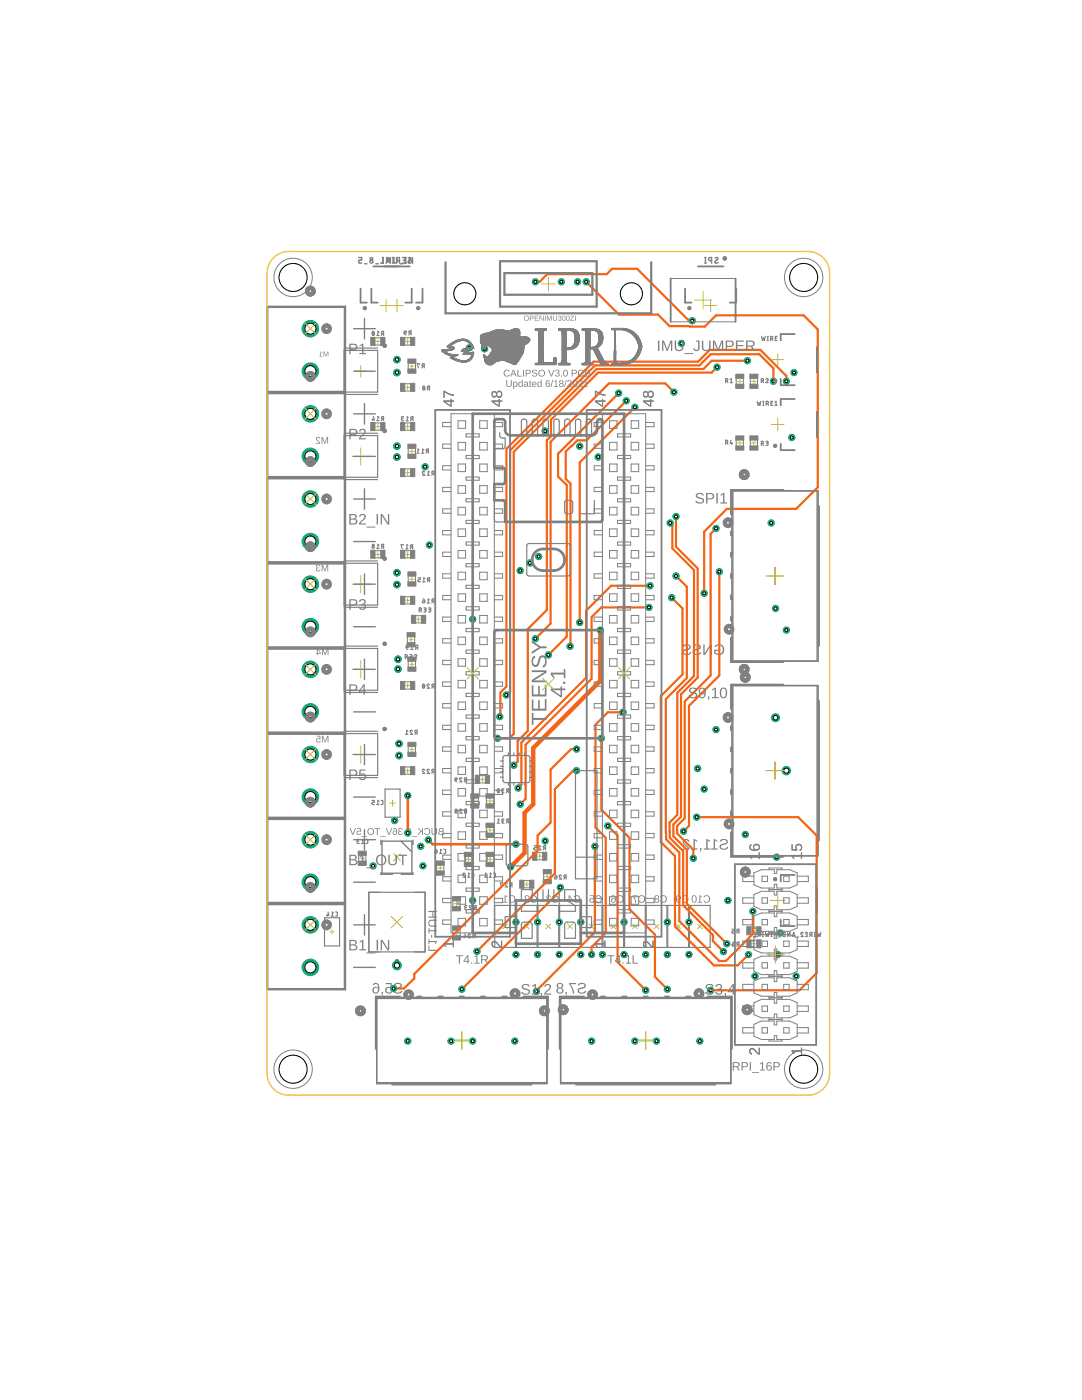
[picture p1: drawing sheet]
<svg xmlns="http://www.w3.org/2000/svg" width="216mm" height="279mm" viewBox="0 0 216 279" stroke-linecap="round" stroke-linejoin="round" font-family="sans-serif">
<g fill="none" stroke="#afd134" stroke-width=".2">
<path d="M77 59.8v2.4M141.8 59.8v2.4M70.8 74.1h2.4M72 72.9v2.3M74.9 68.1h1M75.4 67.6v1.1M75.8 61h2.5M80.8 68.1h1.1M80.9 77.3h.9M81.3 67.6v1.1M81.3 76.9v.9M81.7 73.1h1"/>
<path d="M82.2 72.6v.9M140.6 61h2.4M70.3 91.1h3.4M72 89.4v3.4M74.9 85.1h1M75.4 84.6v1.1M80.8 85.1h1.1M80.9 94.3h.9M81.3 84.6v1.1M81.3 93.9v.9M81.6 90.1h1.1M82.2 89.5v1.1"/>
<path d="M70.3 116.6h3.4M72 114.9v3.4M74.9 110.6h1M75.4 110.1v1.1M80.8 110.6h1.1M80.9 119.8h.9M81.3 110.1v1.1M81.3 119.4v.8M81.6 115.6h1.1M82.2 115v1.1M152.8 115h3.5M154.5 113.2v3.5"/>
<path d="M70.3 133.6h3.4M72 131.8v3.5M80.9 136.8h.9M81.3 136.4v.8M81.7 132.6h.9M82.2 132.1v.9M70.3 150.6h3.4M72 148.8v3.5M78.3 159.7v1.2M80.9 153.8h.9M81.3 153.4v.8M81.7 149.6h.9"/>
<path d="M82.2 149.1v.9M94.2 159.9h1.1M94.7 159.3v1.1M95.8 155.5h.9M96.2 155.1v.9M97.2 159.9h1.1M97.8 159.3v1.1M152.8 153.8h3.5M154.5 152.1v3.4M71.9 171.3h.8M72.3 170.9v.8M77.7 160.3h1.3"/>
<path d="M78.5 170.4l1.4 1.4M79.9 170.4l-1.4 1.4M87.4 173.2h.9M87.8 172.8v.9M91.1 179.8v1.1M93 171.5h.9M93.5 171.1v.9M97.2 165.7h1.1M97.3 171.5h.9M97.8 165.1v1.1M97.8 171.1v.9M104.7 176.5h.8"/>
<path d="M105.1 176v.9M107.2 170.9h1M107.7 170.4v.9M108.6 175h1.1M109.2 174.4v1.1M153.7 179.7h3M155.2 178.2v3M65.8 186h.9M66.3 185.5v.9M78 182.9l2.3 2.3M80.3 182.9l-2.3 2.3M90.5 180.4h1.1"/>
<path d="M90.5 186.2h1.1M91.1 185.6v1.1M100.3 184.4l.9 1M101.2 184.4l-.9 1M104.6 184.4l1 1M105.6 184.4l-1 1M109 184.4l.9 1M109.9 184.4l-.9 1M113.3 184.4l.9 1M114.2 184.4l-.9 1M117.6 184.4l.9 1M118.5 184.4l-.9 1"/>
<path d="M121.9 184.4l.9 1M122.8 184.4l-.9 1M126.2 184.4l.9 1M127.1 184.4l-.9 1M130.6 184.4l.9 1M131.5 184.4l-.9 1M134.9 184.4l.9 1M135.8 184.4l-.9 1M139.2 184.4l.9 1M140.1 184.4l-.9 1M150 188.3h.9M150 185.8h.9"/>
<path d="M150.4 185.3v.9M150.4 187.9v.9M90.4 207.6h3.5M92.2 205.8v3.5M127.1 207.6h3.5M128.8 205.8v3.5"/>
</g>
<path d="M64.6 70.2v1h.1v-.9l.3 .9 .4-.9v.9h.1v-1h-.1l-.4 .8-.3-.8zM63.9 70.2v.8l-.2 .2h.6v-.2h-.2v-.7l.2 .1v-.1z" fill="#808080"/>
<g fill="none" stroke="#808080" stroke-width=".23">
<path d="M74.3 66.3l.4 .5M74.4 66.2a.38 .38 0 0 1 .3 .3 .38 .38 0 0 1-.3 .4l-.2-.4zM75.2 67h.4M75.6 66.3l-.2-.2v.9M76.3 66.6l-.2 .4M76.5 66.6l-.4-.1 .1-.3 .3-.1v.9M80.6 66.5l.2 .2 .2 .1M80.8 66a.23 .23 0 0 1 .3 .1 .23 .23 0 0 1-.2 .4h-.3zM81.7 66.5l-.1 .3M82 66.5l-.3-.1-.1-.3 .4-.1v.8M83.7 72.7v-.1h-.5l.3 .8M84.4 73.1l-.2 .3"/>
<path d="M84.6 73.1l-.3-.1-.1-.3 .4-.1v.8M85.4 77.5l-.2 .4M85.5 77.5l-.2-.1v-.2l.4-.2v.9M85.5 77.5h.2M74.2 159.7h.5v.4h-.4l-.1 .2 .1 .2 .4 .1M75.6 159.9l-.2-.2v.9M76 159.7l.3 .1 .1 .1v.6l-.4 .1M71.4 167.9l-.2 .1v.2l.5 .1M71.7 167.5l-.5 .1 .1 .3h.3M72.1 168.3h.5M72.6 167.7l-.2-.2v.8M73 167.5h.3l.1 .2v.6h-.4"/>
<path d="M75.2 160.6h.4M86.8 169.9h.4v.2a.23 .23 0 0 1-.3 .2 .23 .23 0 0 1-.1-.4zM86.8 169.5l.3 .1 .1 .3M87.7 170.3h.4M88.1 169.7l-.2-.2v.8M88.6 169.5h.2l.1 .2v.5l-.3 .1M92.8 174.4a.22 .22 0 0 0-.3-.1 .22 .22 0 0 0-.1 .3l.4 .5h-.4M93.3 175.1h.4M93.7 174.4l-.2-.2v.9M94.2 174.2l.2 .1 .1 .1v.6l-.3 .1M96.7 175.1h.4M97.1 174.4l-.2-.2v.9"/>
<path d="M97.6 175.1h.5M98.1 174.4l-.3-.2v.9M98.5 174.2l.3 .1v.1v.6l-.3 .1M65.3 182.5v.3M65.4 182l.2 .7h-.4M66.1 182.8h.4M66.5 182.2l-.2-.2v.8M67 182l.3 .2v.6h-.3M146.1 185.4h.4v.4h-.3l-.1 .2 .1 .2h.3M146.1 188.5l.4-.1v.2a.24 .24 0 0 1-.3 .2 .24 .24 0 0 1-.1-.3zM146.2 188l.2 .1 .1 .3M147.2 188.5l-.2 .3"/>
<path d="M147.2 185.9l-.2 .3M147.4 188.5l-.4-.1 .1-.4h.3v.8M147.4 185.9l-.4-.1 .1-.3 .3-.1v.8M150.3 186.1h.4v.8h-.4M150.4 186.4h.3M151.4 186.5l-.2 .4M151.7 186.5h-.4l-.1-.3 .5-.1v.8M152.1 186.9h.2M152.1 186.1h.2M152.2 186.1v.8M152.7 186.1l.2 .8 .2-.5 .2 .5 .1-.8M153.9 186.9h.2"/>
<path d="M153.9 186.1h.2M153.9 186.1v.8M154.9 186.5h-.4l-.1-.3 .5-.1v.8M155.3 187h.4M156.3 186.1h.3v.8l-.4-.1v-.5zM157.2 186.1v.8l.4-.8v.8M158.1 186.9l.3-.8 .2 .8M158.2 186.7h.4M159 187h.4M160.3 186.3a.22 .22 0 0 0-.3-.2 .22 .22 0 0 0-.1 .3l.4 .5h-.5M160.7 186.1h.3v.8h-.3M160.8 186.4h.2"/>
<path d="M161.7 186.5l-.2 .4M162 186.5h-.4v-.3l.4-.1v.8M162.5 186.9h.1M162.5 186.1h.1M162.6 186.1v.8M163.1 186.1l.2 .8 .1-.5 .2 .5 .2-.8"/>
<circle cx="84.5" cy="77.6" r=".23"/>
<circle cx="84.5" cy="77.2" r=".18"/>
</g>
<path d="M64.2 87.2v1.3h.1v-1.1l.4 1.1h.2l.4-1.1v1.1h.2v-1.3h-.3l-.4 1.1-.4-1.1zM63.1 87.3a.71 .71 0 0 0 .5 1l.1 .1h-.7v.1h.9l-.5-.6a.27 .27 0 0 1-.1-.5 .27 .27 0 0 1 .4 .2l.2-.1-.3-.3z" fill="#808080"/>
<g fill="none" stroke="#808080" stroke-width=".23">
<path d="M74.4 83.6v.3M74.5 83.1l.2 .7h-.5M75.2 83.9h.4M75.6 83.3l-.2-.2v.8M76.3 83.6l-.2 .3M76.5 83.6l-.4-.1 .1-.3 .3-.1v.8M80.3 83.5l-.2 .1v.3l.4 .1M80.5 83.2h-.3l-.1 .1 .1 .2h.3M81 84h.5M81.5 83.3l-.2-.1v.8M82.1 83.6l-.2 .4M82.4 83.6h-.3l-.1-.3 .4-.1v.8"/>
<path d="M83.2 90.4h.4M83.6 89.8l-.2-.2v.8M84.1 90.4h.5M84.6 89.8l-.3-.2v.8M84.8 94.2a.23 .23 0 0 0-.4-.2 .23 .23 0 0 0-.1 .4l.5 .4h-.5M85.2 90.1l-.2 .3M85.2 94.8h.5M85.5 90.1l-.4-.1-.1-.3 .5-.1v.8M85.7 94.2l-.3-.2v.8M86.3 94.5l-.2 .3M86.6 94.5h-.3l-.1-.4 .4-.1v.8"/>
</g>
<path d="M64.2 112.7v1.3h.1v-1.2l.5 1.2h.1l.4-1.2v1.2h.2v-1.3h-.3l-.4 1.1-.4-1.1zM63.2 112.8l-.1 .3 .2 .2a.36 .36 0 0 0-.3 .5 .36 .36 0 0 0 .5 .2l.4-.2 .1-.1h-.2a.27 .27 0 0 1-.4 .2 .27 .27 0 0 1-.1-.4l.3-.1v-.1a.26 .26 0 0 1-.3-.2 .26 .26 0 0 1 .1-.3 .26 .26 0 0 1 .4 .2h.1l-.2-.3z" fill="#808080"/>
<g fill="none" stroke="#808080" stroke-width=".23">
<path d="M75.2 109.5h.4M75.6 108.8l-.2-.2v.9M76.3 109.1l-.2 .4M76.5 109.1l-.4-.1 .1-.4h.3v.9M80.5 108.8l-.5-.1 .2 .8M81 109.5h.4M81.4 108.9l-.2-.2v.8M82.1 109.2l-.2 .3M82.3 109.2l-.3-.1-.1-.3 .4-.1v.8M83.4 115.3h.5v.4h-.4l-.1 .1 .1 .3h.4M84.3 120l.5-.1v.2a.24 .24 0 0 1-.3 .2 .24 .24 0 0 1-.2-.3zM84.3 116.1h.5"/>
<path d="M84.4 119.5l.2 .1 .2 .3M84.8 115.5l-.2-.2v.8M85.4 115.8l-.1 .3M85.7 119.7l-.3-.2v.9M85.7 115.8l-.3-.1-.1-.2 .1-.2h.3v.8M86.3 120l-.2 .4M86.6 120h-.3l-.1-.3 .4-.2v.9M85.2 120.4h.5"/>
<circle cx="74.5" cy="108.8" r=".18"/>
<circle cx="74.5" cy="109.2" r=".22"/>
</g>
<path d="M64.2 129.4v1.4h.2v-1.2l.4 1.2h.1l.5-1.2v1.2h.1v-1.4h-.2l-.4 1.2-.4-1.2zM63.2 129.4v.9h-.2v.1h.2v.4h.2v-.4h.6v-.1l-.6-.9zM63.4 129.6l.5 .7h-.5z" fill="#808080"/>
<path d="M81 129.2l.2 .3 .2 .1M81.1 128.9a.23 .23 0 0 1 .4 0 .23 .23 0 0 1-.2 .3h-.3zM82 129.6h.4M82.4 129l-.2-.2v.8M83.1 129.2l-.2 .4M83.4 129.2l-.5-.1 .1-.3h.4v.8M84.3 136.7l.4 .5M84.4 136.6a.37 .37 0 0 1 .4 .3 .37 .37 0 0 1-.4 .4l-.1-.4zM85.7 136.7a.23 .23 0 0 0-.3-.2 .23 .23 0 0 0-.1 .4l.4 .5h-.5M86.3 137l-.2 .4M86.6 137l-.4-.1 .1-.3 .3-.1v.9" fill="none" stroke="#808080" stroke-width=".23"/>
<g fill="#808080">
<path d="M78.8 196.4l-.2 .2 .3 .1a.51 .51 0 0 1 .6-.4 .51 .51 0 0 1 .4 .6l-.6 .2a.64 .64 0 0 0-.7 .6 .64 .64 0 0 0 .8 .6 .77 .77 0 0 0 .9-.5l-.3-.1a.62 .62 0 0 1-.6 .4 .62 .62 0 0 1-.6-.5l.5-.3a.64 .64 0 0 0 .8-.2 .64 .64 0 0 0-.1-.8l-.6-.1zM77 196.2v.2h.9l.1 .7a.72 .72 0 0 0-1.1 .2 .72 .72 0 0 0 .4 1 .72 .72 0 0 0 .9-.3l.1-.2h-.3a.47 .47 0 0 1-.7 .2 .47 .47 0 0 1 0-.7 .47 .47 0 0 1 .7 0h.2v-1.1zM76.1 198l.1 .6 .2 .1-.1-.4h.1v-.3zM74.5 196.3l-.1 .3h.2a.44 .44 0 0 1 .6-.2 .44 .44 0 0 1 .2 .6v.2a.67 .67 0 0 0-1 .1 .67 .67 0 0 0 .3 1 .67 .67 0 0 0 .9-.5 1.06 1.06 0 0 0 .1-1.1 1.06 1.06 0 0 0-1-.5zM74.6 197.6a.45 .45 0 0 1 .9 0 .45 .45 0 0 1-.9 0z"/>
<path d="M115.4 196.4l-.1 .2 .3 .1a.51 .51 0 0 1 .6-.4 .51 .51 0 0 1 .4 .6l-.6 .2a.64 .64 0 0 0-.7 .6 .64 .64 0 0 0 .8 .6 .77 .77 0 0 0 .9-.5l-.3-.1a.62 .62 0 0 1-.6 .4 .62 .62 0 0 1-.6-.5l.5-.3a.64 .64 0 0 0 .8-.2 .64 .64 0 0 0-.1-.8l-.6-.1zM113.6 196.2l.6 1.3 .1 .8h.3l-.2-.9-.6-1h1.2v-.2zM112.8 198l.1 .6 .2 .1-.1-.4h.1v-.3zM111.2 196.3a.51 .51 0 0 0 .2 .9 .64 .64 0 0 0-.3 .9 .64 .64 0 0 0 1 .1 .57 .57 0 0 0 .3-.5 .57 .57 0 0 0-.4-.5 .59 .59 0 0 0 .3-.9 .59 .59 0 0 0-.9-.1zM111.3 196.7a.4 .4 0 0 1 .8 0 .4 .4 0 0 1-.8 0zM111.3 197.7a.45 .45 0 0 1 .9 0 .45 .45 0 0 1-.9 0z"/>
<path d="M85.5 188.7v1.1h1.7v-.2h-1.5v-.9zM85.5 187.4v1h.2v-.4h1.3l-.3 .4h.2l.3-.4v-.2h-1.5v-.4zM86 186.6v.6h.2v-.6zM85.5 185.2v1.1h.2v-.5h1.3l-.3 .4h.2l.3-.4v-.2h-1.5v-.4zM85.6 183.7a.71 .71 0 0 0-.1 .8 .71 .71 0 0 0 .6 .4h1.1v-.2h-1.1a.46 .46 0 0 1-.4-.5 .46 .46 0 0 1 .4-.4h1.1v-.3l-1.3 .1zM85.5 181.8v.2h.8v.9h-.8v.2h1.7v-.2h-.7v-.9h.7v-.2z"/>
<path d="M87.6 165.4v.3l.2 .2-.3 .2v.3l.2 .2h.8v-1.3zM87.8 165.5l.5-.1v.5l-.5-.1zM87.7 166.1l.6-.1v.5l-.6-.1zM86.1 165.3v.8a.55 .55 0 0 0 .5 .5 .55 .55 0 0 0 .6-.5v-.8h-.2v.8a.37 .37 0 0 1-.4 .4 .37 .37 0 0 1-.3-.4v-.8zM84.7 165.5l-.1 .1 .2 .1a.5 .5 0 0 1 .8-.1 .5 .5 0 0 1-.1 .8 .5 .5 0 0 1-.7-.2l-.2 .1a.68 .68 0 0 0 1 .2 .68 .68 0 0 0 .1-1 .68 .68 0 0 0-1 0zM83.3 165.3l.6 .6-.6 .7h.2l.5-.6 .2 .1v.5h.2v-1.3h-.2v.7l-.6-.7zM82.1 166.9v.1h1.2v-.1zM81.3 165.4l-.1 .1 .5-.1 .2 .5a.45 .45 0 0 0-.7 .1 .45 .45 0 0 0 .2 .7 .45 .45 0 0 0 .6-.4 .63 .63 0 0 0 0-.7 .63 .63 0 0 0-.7-.2zM81.3 166.2a.3 .3 0 0 1 .6 0 .3 .3 0 0 1-.6 0zM80.5 166v.2h.5v-.2zM79.6 165.4l-.1 .3 .3 .2a.36 .36 0 0 0-.4 .5 .36 .36 0 0 0 .5 .2l.4-.2 .1-.1h-.2a.27 .27 0 0 1-.4 .2 .27 .27 0 0 1-.1-.4l.3-.1v-.1a.26 .26 0 0 1-.3-.2 .26 .26 0 0 1 .1-.3 .26 .26 0 0 1 .4 .2h.1l-.2-.3zM78.5 165.4l-.1 .1 .5-.1 .2 .5a.45 .45 0 0 0-.7 .1 .45 .45 0 0 0 .2 .7 .45 .45 0 0 0 .6-.4 .63 .63 0 0 0 0-.7 .63 .63 0 0 0-.7-.2zM78.5 166.2a.3 .3 0 0 1 .6 0 .3 .3 0 0 1-.6 0zM77 165.3l.5 1.3h.2l.6-1.3h-.2l-.5 1.2-.4-1.2zM75.9 166.9v.1h1.1v-.1zM74.7 165.3v.1h.5v1.2h.2v-1.2h.4v-.1zM73.3 166a.7 .7 0 0 0 1.4 0 .7 .7 0 0 0-1.4 0zM73.5 165.9a.52 .52 0 0 1 1 0 .52 .52 0 0 1-1 0zM72.1 166.9v.1h1.1v-.1zM71.2 165.3v.1h.6v.5a.46 .46 0 0 0-.6 .2 .46 .46 0 0 0 .3 .6 .46 .46 0 0 0 .6-.4l-.5 .2a.31 .31 0 0 1-.3-.4 .31 .31 0 0 1 .6-.1h.1v-.7zM69.8 165.3l.5 1.3h.2l.5-1.3h-.1l-.5 1.2-.4-1.2z"/>
</g>
<g fill="none" stroke="#808080" stroke-width=".28">
<path d="M71.6 51.4h.6v.5h-.4a.31 .31 0 0 0-.2 .3 .31 .31 0 0 0 .2 .3h.4M72.7 52.6h.5M75 52.6h.5M76.5 51.4v1.1h-.6M77 52.5l.4-1.1 .4 1.1M77.2 52.2h.5M78.3 52.5h.2M78.3 51.4h.2M78.4 51.4v1.1M79.3 52l-.2 .5M79.7 52l-.5-.1v-.4l.5-.1v1.1M80.3 51.4h.5v1.1h-.5"/>
<path d="M80.4 51.9h.4M81.5 51.5l.4-.1 .1 .2-.4 .4a.31 .31 0 0 0 0 .5 .31 .31 0 0 0 .4-.1M140.6 52.5h.3M140.6 51.4h.3M140.8 51.4v1.1M142 52l-.6-.1v-.4l.6-.1v1.1M142.7 51.5l.4-.1 .1 .2-.4 .4a.31 .31 0 0 0 0 .5 .31 .31 0 0 0 .5-.1"/>
<circle cx="74.1" cy="52.2" r=".31"/>
<circle cx="74.1" cy="51.7" r=".24"/>
</g>
<g fill="#808080">
<path d="M143.8 167.6l-.2 .3 .3 .1a.51 .51 0 0 1 .6-.4 .51 .51 0 0 1 .4 .5l-.5 .3a.64 .64 0 0 0-.8 .6 .64 .64 0 0 0 .8 .6 .77 .77 0 0 0 .9-.5l-.2-.1a.62 .62 0 0 1-.7 .4 .62 .62 0 0 1-.5-.5l.5-.3a.64 .64 0 0 0 .7-.2 .64 .64 0 0 0-.1-.8l-.6-.2zM142.4 167.5v1.8h-.5v.3h1.3v-.3h-.5v-1.6l.4 .4v-.3l-.5-.3zM140.9 167.5v1.8h-.5v.3h1.3v-.3h-.5v-1.6l.5 .4v-.3l-.5-.3zM139.7 169.2l.1 .7 .2 .1-.1-.4h.1v-.4zM138.4 167.5v1.8h-.5v.3h1.3v-.3h-.5v-1.6l.4 .4v-.3l-.5-.3zM136.4 167.6a.85 .85 0 0 0 .5 1.3l.4 .4h-1.1v.3h1.4l-.1-.4-.5-.5a.62 .62 0 0 1-.3-1h.5l.1 .3h.3a.72 .72 0 0 0-1.2-.4z"/>
<path d="M64.2 146.8v1.4h.2v-1.2l.4 1.2h.1l.5-1.2v1.2h.1v-1.4h-.2l-.4 1.2-.4-1.2zM63.2 146.8v.2h.6v.4a.46 .46 0 0 0-.7 .2 .46 .46 0 0 0 .3 .6 .46 .46 0 0 0 .6-.3l-.5 .2a.31 .31 0 0 1-.2-.5 .31 .31 0 0 1 .5 0h.2l-.1-.8z"/>
</g>
<path d="M80.9 146.6h.5M81.4 145.9l-.2-.2v.9M82.3 145.9a.23 .23 0 0 0-.3-.1 .23 .23 0 0 0-.1 .3l.4 .5h-.4M83 146.2l-.2 .4M83.2 146.2l-.4-.1 .1-.3 .3-.1v.9M84.8 153.7a.23 .23 0 0 0-.4-.2 .23 .23 0 0 0-.1 .4l.5 .4h-.5M85.7 153.7a.23 .23 0 0 0-.3-.2 .23 .23 0 0 0-.1 .4l.4 .4h-.5M86.3 154l-.2 .3M86.6 154l-.4-.1 .1-.3 .3-.1v.8" fill="none" stroke="#808080" stroke-width=".23"/>
<g fill="#808080">
<path d="M142.8 128.8l-.2 .3 .2 .1a.8 .8 0 0 1 1.2-.2 .8 .8 0 0 1 .1 1.1 .89 .89 0 0 1-1.3 .2v-.4h.6v-.2h-.9v.7a1.11 1.11 0 0 0 1.6 .2 1.11 1.11 0 0 0 .2-1.5 1.11 1.11 0 0 0-1.5-.3zM140.3 128.6v2.1h.4l1.1-1.8v1.8h.2v-2.1h-.3l-1.1 1.8v-1.8zM138.4 128.8l-.2 .3h.3a.51 .51 0 0 1 .6-.4 .51 .51 0 0 1 .4 .6l-.5 .2a.64 .64 0 0 0-.8 .7 .64 .64 0 0 0 .9 .5 .77 .77 0 0 0 .9-.5l-.3-.1a.62 .62 0 0 1-.7 .4 .62 .62 0 0 1-.5-.5l.5-.2a.64 .64 0 0 0 .7-.3 .64 .64 0 0 0-.1-.8l-.5-.1zM136.4 128.8l-.2 .3h.3a.51 .51 0 0 1 .6-.4 .51 .51 0 0 1 .4 .6l-.5 .2a.64 .64 0 0 0-.8 .7 .64 .64 0 0 0 .8 .5 .77 .77 0 0 0 .9-.5l-.3-.1a.62 .62 0 0 1-.6 .4 .62 .62 0 0 1-.5-.5l.5-.2a.64 .64 0 0 0 .7-.3 .64 .64 0 0 0-.1-.8l-.6-.1z"/>
<path d="M101.6 178.9l-.1 .1 .2 .1a.54 .54 0 0 1 .8-.1 .54 .54 0 0 1-.1 .8 .54 .54 0 0 1-.7-.1l-.2 .1a.73 .73 0 0 0 1.1 .2 .73 .73 0 0 0 .1-1.1 .73 .73 0 0 0-1.1 0zM100.7 178.7v1.3h-.4v.1h1v-.1h-.4v-1.1l.3 .2v-.2z"/>
<path d="M105.9 178.9l-.1 .1 .2 .1a.54 .54 0 0 1 .8-.1 .54 .54 0 0 1 0 .8 .54 .54 0 0 1-.8-.1l-.2 .1a.73 .73 0 0 0 1.1 .2 .73 .73 0 0 0 .1-1.1 .73 .73 0 0 0-1.1 0zM104.8 178.8a.77 .77 0 0 0 .5 1l.1 .2h-.7v.1h.9l-.1-.3-.4-.4a.3 .3 0 0 1-.2-.5 .3 .3 0 0 1 .5 .2l.2-.1-.3-.3z"/>
<path d="M110.2 178.9l-.1 .1 .2 .1a.54 .54 0 0 1 .8-.1 .54 .54 0 0 1 0 .8 .54 .54 0 0 1-.8-.1l-.2 .1a.73 .73 0 0 0 1.1 .2 .73 .73 0 0 0 .1-1.1 .73 .73 0 0 0-1.1 0zM109.1 178.8l-.1 .4 .3 .2a.39 .39 0 0 0-.3 .5 .39 .39 0 0 0 .5 .3l.4-.3 .1-.1h-.2a.3 .3 0 0 1-.4 .2 .3 .3 0 0 1-.1-.5h.3v-.2a.28 .28 0 0 1-.4-.1 .28 .28 0 0 1 .2-.4 .28 .28 0 0 1 .4 .3l.1-.1-.2-.3z"/>
<path d="M114.6 178.9l-.1 .1 .2 .1a.54 .54 0 0 1 .8-.1 .54 .54 0 0 1-.1 .8 .54 .54 0 0 1-.8-.1l-.1 .1a.73 .73 0 0 0 1 .2 .73 .73 0 0 0 .1-1.1 .73 .73 0 0 0-1 0zM113.5 178.7v1h-.2v.1h.2v.3h.1v-.3h.7v-.1l-.6-1zM113.6 178.9l.5 .8h-.5z"/>
<path d="M118.9 178.9l-.1 .1 .2 .1a.54 .54 0 0 1 .8-.1 .54 .54 0 0 1-.1 .8 .54 .54 0 0 1-.8-.1l-.1 .1a.73 .73 0 0 0 1 .2 .73 .73 0 0 0 .1-1.1 .73 .73 0 0 0-1 0zM117.7 178.7v.1h.6l.1 .5a.5 .5 0 0 0-.7 .2 .5 .5 0 0 0 .3 .7 .5 .5 0 0 0 .6-.4l-.5 .2a.33 .33 0 0 1-.3-.5 .33 .33 0 0 1 .6 0h.2l-.1-.8z"/>
<path d="M123.2 178.9l-.1 .1 .2 .1a.54 .54 0 0 1 .8-.1 .54 .54 0 0 1-.1 .8 .54 .54 0 0 1-.8-.1l-.1 .1a.73 .73 0 0 0 1 .2 .73 .73 0 0 0 .2-1.1 .73 .73 0 0 0-1.1 0zM122 178.8v.2l.5-.1 .2 .5a.47 .47 0 0 0-.7 .1 .47 .47 0 0 0 .2 .7 .47 .47 0 0 0 .6-.4 .74 .74 0 0 0 .1-.7 .74 .74 0 0 0-.7-.4zM122.1 179.7a.31 .31 0 0 1 .6 0 .31 .31 0 0 1-.6 0z"/>
<path d="M127.5 178.9l-.1 .1 .2 .1a.54 .54 0 0 1 .8-.1 .54 .54 0 0 1 0 .8 .54 .54 0 0 1-.8-.1l-.2 .1a.73 .73 0 0 0 1.1 .2 .73 .73 0 0 0 .1-1.1 .73 .73 0 0 0-1.1 0zM126.3 178.7l.4 1.4h.2l-.1-.5-.4-.8h.8v-.1z"/>
<path d="M131.8 178.9l-.1 .1 .2 .1a.54 .54 0 0 1 .8-.1 .54 .54 0 0 1 0 .8 .54 .54 0 0 1-.8-.1l-.2 .1a.73 .73 0 0 0 1.1 .2 .73 .73 0 0 0 .1-1.1 .73 .73 0 0 0-1.1 0zM130.7 178.8l-.1 .4 .2 .2a.44 .44 0 0 0-.2 .6 .44 .44 0 0 0 .7 .1 .39 .39 0 0 0 .3-.3 .39 .39 0 0 0-.3-.4 .42 .42 0 0 0 .1-.7 .42 .42 0 0 0-.7 .1zM130.8 179a.27 .27 0 0 1 .5 0 .27 .27 0 0 1-.5 0zM130.7 179.7a.35 .35 0 0 1 .7 0 .35 .35 0 0 1-.7 0z"/>
<path d="M136.1 178.9l-.1 .1 .2 .1a.54 .54 0 0 1 .8-.1 .54 .54 0 0 1 0 .8 .54 .54 0 0 1-.8-.1l-.2 .1a.73 .73 0 0 0 1.1 .2 .73 .73 0 0 0 .1-1.1 .73 .73 0 0 0-1.1 0zM135.1 178.7a.75 .75 0 0 0-.3 1 .75 .75 0 0 0 .9 .4l.1-.2-.5 .1-.2-.6a.48 .48 0 0 0 .6 .1 .48 .48 0 0 0 .1-.7 .48 .48 0 0 0-.7-.1zM135.1 179.2a.33 .33 0 0 1 .6 0 .33 .33 0 0 1-.6 0z"/>
<path d="M140.5 178.9l-.1 .1 .2 .1a.54 .54 0 0 1 .8-.1 .54 .54 0 0 1-.1 .8 .54 .54 0 0 1-.8-.1l-.1 .1a.73 .73 0 0 0 1 .2 .73 .73 0 0 0 .1-1.1 .73 .73 0 0 0-1 0zM139.6 178.7v1.3h-.4v.1h.9v-.1h-.4v-1.1l.4 .2v-.2zM138.2 178.7a.87 .87 0 0 0 .3 1.5 .81 .81 0 0 0 .5-.8 .81 .81 0 0 0-.5-.7zM138.4 178.9a.56 .56 0 0 1 .5 .3 .56 .56 0 0 1-.1 .6 .35 .35 0 0 1-.5 .1 .35 .35 0 0 1-.1-.5z"/>
</g>
<g fill="none" stroke="#808080" stroke-width=".23">
<path d="M68.6 69.9h6.8v8.4h-6.8zM68.6 69.5h6.8M68.6 78.7h6.8M68.6 86.9h6.8v8.3h-6.8zM68.6 86.5h6.8M68.6 95.7h6.8M68.6 112.4h6.8v8.4h-6.8zM68.6 112h6.8M68.6 129.4h6.8v8.4h-6.8zM68.6 121.2h6.8M68.6 128.9h6.8M68.6 138.2h6.8"/>
<path d="M68.6 155.2h6.8M68.6 146.4h6.8v8.3h-6.8zM68.6 145.9h6.8M76.8 157.5h3v5.6h-3zM90.8 155.7l.3 .3M90.8 155.3a.23 .23 0 0 1 .4 0 .23 .23 0 0 1-.1 .4h-.3zM92.2 155.4a.23 .23 0 0 0-.3-.2 .23 .23 0 0 0-.1 .4l.4 .4h-.5M92.8 155.7l-.2 .3M92.9 155.7l-.2-.1v-.3l.4-.1v.8M92.9 155.7h.2M99.3 157.6l.3 .5M99.3 157.4a.39 .39 0 0 1 .4 .4 .39 .39 0 0 1-.4 .4l-.1-.2z"/>
<path d="M100.4 157.8l-.2 .1v.2l.4 .1M100.6 157.4h-.4l-.1 .2 .1 .2h.3M101.2 157.9l-.2 .3M101.5 157.9l-.4-.1 .1-.4h.3v.8M73.6 178.1h11.2v11.9h-11.2zM92.2 161.6a.23 .23 0 0 0-.3-.1 .23 .23 0 0 0-.1 .3l.4 .5h-.5M92.8 161.9l-.2 .4M92.9 161.9l-.2-.1v-.2l.4-.1v.8M92.9 161.9h.2M99.2 164.3h.5M99.7 163.6l-.3-.2v.9M100.3 176.3l-.5-.1 .3 .8"/>
<path d="M100.4 163.8l-.2 .1v.3l.4 .1M100.6 163.4h-.3l-.2 .2 .4 .2M101.2 176.4a.22 .22 0 0 0-.3-.2 .22 .22 0 0 0 0 .4l.3 .4h-.4M101.2 163.9l-.2 .4M101.5 163.9l-.4-.1v-.2l.4-.2v.9M101.9 176.7l-.2 .3M102.2 176.7l-.4-.1-.1-.3 .5-.1v.8M106.5 168.8h.5v.4h-.3l-.2 .2 .1 .2h.4M107.9 169a.22 .22 0 0 0-.3-.2 .22 .22 0 0 0-.1 .4l.4 .4h-.4M108.6 169.3l-.2 .3M108.9 169.3l-.4-.1-.1-.3 .5-.1v.8M110.7 175.1l.4-.1v.2a.24 .24 0 0 1-.3 .2 .24 .24 0 0 1-.1-.3z"/>
<path d="M110.7 174.6l.3 .2 .1 .2M112 174.8a.23 .23 0 0 0-.3-.2 .23 .23 0 0 0-.1 .4l.4 .5h-.4M112.7 175.1l-.2 .4M112.9 175.1l-.4-.1 .1-.3 .3-.1v.9M64.7 183.2h3.1v5.6h-3.1zM92.6 186.8v.4M92.8 186.3l.2 .7h-.5M92.9 181.1l-.1 .1v.2l.4 .1M93.2 180.7h-.4l-.1 .2 .4 .2M93.9 186.5l-.3-.2-.1 .1v.2l.4 .6h-.4M94.1 180.9a.22 .22 0 0 0-.3-.2 .22 .22 0 0 0-.1 .4l.4 .4h-.4M94.6 186.8l-.2 .4"/>
<path d="M94.8 181.2l-.2 .3M94.8 186.8l-.4-.1 .1-.3 .3-.1v.9M95 181.2l-.4-.1 .1-.3 .3-.1v.8M98.7 180.7h4.2v8.4h-4.2zM103 180.7h4.2v8.4h-4.2zM107.4 180.7h4.1v8.4h-4.1zM111.7 180.7h4.1v8.4h-4.1zM116 180.7h4.1v8.4h-4.1zM120.3 180.7h4.1v8.4h-4.1zM124.6 180.7h4.2v8.4h-4.2zM128.9 180.7h4.2v8.4h-4.2zM133.2 180.7h4.2v8.4h-4.2z"/>
<path d="M137.6 180.7h4.1v8.4h-4.1z"/>
<circle cx="91" cy="162.1" r=".23"/>
<circle cx="91" cy="161.7" r=".18"/>
</g>
<g fill="#808080" stroke="#808080" stroke-width=".2">
<circle cx="76.8" cy="69" r=".34"/>
<circle cx="76.8" cy="86" r=".34"/>
<circle cx="76.7" cy="111.5" r=".34"/>
<circle cx="76.7" cy="128.5" r=".34"/>
<circle cx="79.2" cy="191.8" r=".34"/>
<circle cx="76.7" cy="145.5" r=".34"/>
<circle cx="154.7" cy="175.5" r=".35"/>
<circle cx="72.8" cy="61.5" r=".34"/>
<circle cx="137.6" cy="61.5" r=".35"/>
</g>
<g fill="none" stroke="#808080" stroke-width=".2">
<path d="M74.8 67.4h1.2M74.8 68.9h1.2M80.7 76.6h1.3M80.7 78h1.3M80.7 67.4h1.3M80.7 68.9h1.3M81.4 72.5v1.2M82.9 72.5v1.2M74.8 84.4h1.2M74.8 85.9h1.2M80.7 93.6h1.3M80.7 95h1.3"/>
<path d="M80.7 84.4h1.3M80.7 85.9h1.3M81.4 89.5v1.2M82.9 89.5v1.2M74.8 109.9h1.2M74.8 111.3h1.2M80.7 119.1h1.3M80.7 109.9h1.3M80.7 111.3h1.3M81.4 115v1.2M82.9 115v1.2M80.7 120.5h1.3"/>
<path d="M80.7 136.1h1.3M80.7 137.5h1.3M81.4 132v1.2M82.9 132v1.2M80.7 153.1h1.3M80.7 154.5h1.3M81.4 148.9v1.3M82.9 148.9v1.3M94 159.2v1.3M95.5 159.2v1.3M95.7 154.8h1.2M95.7 156.3h1.2"/>
<path d="M97 159.2v1.3M98.5 159.2v1.3M71.6 170.7v1.2M73 170.7v1.2M87.1 172.6v1.2M88.6 172.6v1.2M90.4 179.7v1.3M91.8 179.7v1.3M92.7 170.9v1.2M94.2 170.9v1.2M97 165.1v1.2M97 170.9v1.2"/>
<path d="M98.5 165.1v1.2M98.5 170.9v1.2M104.5 175.7h1.2M104.5 177.2h1.2M107.1 171.6h1.2M107.1 170.2h1.2M108.5 174.3v1.3M109.9 174.3v1.3M90.4 185.6v1.2M91.8 185.6v1.2M149.8 189.1h1.2M149.8 187.6h1.2"/>
<path d="M149.8 186.5h1.2M149.8 185h1.2"/>
</g>
<g fill="#808080" stroke="#808080" stroke-width=".2">
<path d="M81.4 71.6h1.6v.9h-1.6z"/>
<path d="M81.4 73.6h1.6v.9h-1.6z"/>
<path d="M97 172.1h1.6v.8h-1.6z"/>
<path d="M97 170.1h1.6v.8h-1.6z"/>
<path d="M92.6 172.1h1.7v.8h-1.7z"/>
<path d="M92.6 170.1h1.7v.8h-1.7z"/>
<path d="M87 173.8h1.6v.9h-1.6z"/>
<path d="M87 171.8h1.6v.9h-1.6z"/>
<path d="M71.5 169.9h1.6v.8h-1.6z"/>
<path d="M71.5 171.9h1.6v.8h-1.6z"/>
<path d="M149 187.6h.9v1.6h-.9z"/>
<path d="M151 187.6h.8v1.6h-.8z"/>
<path d="M149 185h.9v1.6h-.9z"/>
<path d="M151 185h.8v1.6h-.8z"/>
<path d="M81.9 76.5h.9v1.6h-.9z"/>
<path d="M79.9 76.5h.9v1.6h-.9z"/>
<path d="M76 67.3h.8v1.6h-.8z"/>
<path d="M74 67.3h.8v1.6h-.8z"/>
<path d="M81.9 67.3h.9v1.6h-.9z"/>
<path d="M79.9 67.3h.9v1.6h-.9z"/>
<path d="M81.4 88.6h1.6v.9h-1.6z"/>
<path d="M81.4 90.6h1.6v.9h-1.6z"/>
<path d="M81.9 93.5h.9v1.6h-.9z"/>
<path d="M79.9 93.5h.9v1.6h-.9z"/>
<path d="M76 84.3h.8v1.6h-.8z"/>
<path d="M74 84.3h.8v1.6h-.8z"/>
<path d="M81.9 84.3h.9v1.6h-.9z"/>
<path d="M79.9 84.3h.9v1.6h-.9z"/>
<path d="M81.4 114.1h1.6v.9h-1.6z"/>
<path d="M81.4 116.1h1.6v.9h-1.6z"/>
<path d="M81.9 119h.9v1.6h-.9z"/>
<path d="M79.9 119h.9v1.6h-.9z"/>
<path d="M76 109.8h.8v1.6h-.8z"/>
<path d="M74 109.8h.8v1.6h-.8z"/>
<path d="M81.9 109.8h.9v1.6h-.9z"/>
<path d="M79.9 109.8h.9v1.6h-.9z"/>
<path d="M81.4 131.1h1.6v.9h-1.6z"/>
<path d="M81.4 133.1h1.6v.9h-1.6z"/>
<path d="M81.9 136h.9v1.6h-.9z"/>
<path d="M79.9 136h.9v1.6h-.9z"/>
<path d="M81.4 148.1h1.6v.9h-1.6z"/>
<path d="M81.4 150.1h1.6v.9h-1.6z"/>
<path d="M81.9 153h.9v1.6h-.9z"/>
<path d="M79.9 153h.9v1.6h-.9z"/>
<path d="M90.3 180.9h1.6v.9h-1.6z"/>
<path d="M90.3 178.9h1.6v.9h-1.6z"/>
<path d="M90.3 186.8h1.6v.8h-1.6z"/>
<path d="M90.3 184.8h1.6v.8h-1.6z"/>
<path d="M108.4 173.5h1.6v.9h-1.6z"/>
<path d="M108.4 175.5h1.6v.9h-1.6z"/>
<path d="M105.7 175.7h.8v1.6h-.8z"/>
<path d="M103.7 175.7h.8v1.6h-.8z"/>
<path d="M106.3 170.1h.8v1.6h-.8z"/>
<path d="M108.3 170.1h.8v1.6h-.8z"/>
<path d="M96.8 154.7h.9v1.6h-.9z"/>
<path d="M94.8 154.7h.9v1.6h-.9z"/>
<path d="M93.9 158.4h1.6v.9h-1.6z"/>
<path d="M93.9 160.4h1.6v.9h-1.6z"/>
<path d="M97 160.4h1.6v.9h-1.6z"/>
<path d="M97 158.4h1.6v.9h-1.6z"/>
<path d="M97 166.3h1.6v.8h-1.6z"/>
<path d="M97 164.3h1.6v.8h-1.6z"/>
</g>
<g fill="none" stroke="#808080" stroke-width=".28">
<path d="M146 98h17v33.9h-17zM156.2 97.7h-10.4v5M145.8 106v.9M145.8 110.2v1M145.8 114.5v.9M145.8 118.7v1M163.3 101v27.9M145.8 123v.9M145.8 127.2v5h10.4M146 136.8h17v34h-17zM156.2 136.6h-10.4v4.9M163.3 139.8v28"/>
<path d="M145.8 144.8v1M145.8 149.1v.9M145.8 153.4v.9M145.8 157.6v.9M76 174.2v.3h2.3M76 167.7v.9M76.2 167.9h6v6.4h-6zM80 167.9l2.2 2.1M82.4 167.7v.9M82.4 174.2v.3h-2.3M145.8 166.1v4.9h10.4M145.8 161.8v1"/>
<path d="M75.2 199.1h33.9v17h-33.9zM79.9 198.8h-4.9v10.4M83.2 198.8h.9M87.4 198.8h1M91.7 198.8h.9M95.9 198.8h1M100.2 198.8h.9M104.4 198.8h4.9v10.4M111.9 199.1h33.9v17h-33.9zM116.6 198.8h-4.9v10.4M119.9 198.8h.9M124.1 198.8h1"/>
<path d="M128.4 198.8h.9M132.6 198.8h1M136.9 198.8h.9M141.1 198.8h4.9v10.4M78.2 216.3h27.9M114.9 216.3h27.9"/>
</g>
<g fill="none" stroke="#808080" stroke-width=".87">
<circle cx="61.9" cy="58.1" r=".65"/>
<circle cx="61.9" cy="75.1" r=".65"/>
<circle cx="61.9" cy="92.1" r=".65"/>
<circle cx="148.5" cy="94.7" r=".65"/>
<circle cx="61.9" cy="109.1" r=".65"/>
<circle cx="145.3" cy="104.3" r=".65"/>
<circle cx="61.9" cy="126.1" r=".65"/>
<circle cx="148.5" cy="133.6" r=".65"/>
<circle cx="148.7" cy="135.2" r=".65"/>
<circle cx="61.9" cy="143.1" r=".65"/>
<circle cx="145.3" cy="143.2" r=".65"/>
<circle cx="61.9" cy="177.1" r=".65"/>
<circle cx="61.9" cy="160.1" r=".65"/>
<circle cx="148.7" cy="174" r=".65"/>
<circle cx="102.8" cy="198.3" r=".65"/>
<circle cx="139.5" cy="198.3" r=".65"/>
<circle cx="71.9" cy="201.7" r=".65"/>
<circle cx="108.6" cy="201.7" r=".65"/>
<circle cx="112.4" cy="201.5" r=".65"/>
<circle cx="149.1" cy="201.5" r=".65"/>
</g>
<path d="M71.9 57.6v2.8h1.3M74.5 53.2h5.1M82.1 57.6v2.8h-1.2M136.7 57.6v2.8h1.3M139.3 53.2h5.1M146.9 57.6v2.8h-1.3M158.6 174.6h-2.8v1.3M163 177.2v5.1M155.8 183.5v1.3h2.8" fill="none" stroke="#808080" stroke-width=".36"/>
<path d="M119.8 125.8v10.1l-13.4 13.4v11.2l-1.7 1.7v8l-2.8 2.8" fill="none" stroke="#f56416" stroke-width=".87"/>
<g fill="none" stroke="#f56416" stroke-width=".44">
<path d="M106.8 56.2h.9l1.5-1.5h11.9l1.1-1.1h4.9l10.4 10.4h.6M117 56.2l6.5 6.6h7.8l2.3 2.3 7.1 .1 2.2-2.3h17.5l2.8 2.8v31.6l-4.3 4.3h-13.9l-4.5 4.5v12.3M123.4 78.5l-12 12.1v4.5l1.7 1.7v30.2l-3.7 3.7M125 80l-7.9 7.9h-1.9l-2.3 2.2v5.5l.9 .9-.1 32.5M134.5 78.3l-1.8-1.8h-11.2l-11.6 11.7v36.3l-3.1 3M143.1 73.3l-1.1 1.1h-22.7l-9.4 9.4v3.3l-.8 .8v33.8l-3.8 3.8v20.4l-2 2v4.1l-.8 .7M149.1 72h-7.1l-1.6 1.6h-21.4l-16.5 16.6v56.3l-.9 .8h-2.3M154.3 76.1v-2.6l-2.8-2.8h-9.7l-2.2 2.2h-20.9l-16.9 17v48l-.8 .8M156.9 76.1v-1.1l-5.2-5.2h-10.1l-2.3 2.4h-20.9l-17.4 17.4v47.4l-1.2 1.2v4.7l-.1 .1M126.7 81.3l-11 11v31.9M129.7 116.9h-7.8l-4.9 5v13.3l-13 13v8.4l-.6 .7M133.7 104.4l.5 .4v4.6l4.3 4.3v21.2l-3.4 3.4v24.3l-1.5 1.6v3l2.7 2.7v10.8l5.9 5.9v1.2l2.2 2.1"/>
<path d="M134 119.3l2.2 2.1v13.2l-4.3 4.3v29.2l2.8 2.8v14l7.8 7.8h4.7l2.2-2.2M134.9 115l2.2 2.1v18.2l-4.2 4.2v26.7v1.3l2.7 2.6v13.7l7.9 8h1.3l5.4-5.4v-4.5M134.9 103.1v6l4.3 4.3v21.8l-3.3 3.4v24.4l-1.5 1.5v2.4l2.7 2.7v10.8l7.9 7.9M142.9 105.5l-1.1 1v28.3l-5.2 5.2v23.3l-1.5 1.5v1.5l3.2 3.3v1.7M143.5 114.1v20.7l-6 6.1v23.9l-1.1 1.1M129.5 121.2h-9.5l-2 1.9v12.4l-13.1 13.1v10.8l-1.1 1.1M115 153.8h-.6l-3.7 3.7v16.8l-15.5 15.6M115 149.5h-1l-4.1 4.1v10.6l-2.6 2.6v3l-24.6 24.6v.9l-2.1 2h-2.1M120 147.3v14.3l5.6 5.6v14.2l5.1 5.1v8.4l2.5 2.5M124.3 142.2h-3l-2.5 2.4v20.6l2.1 2v19l-2.9 2.8v1.5M111.8 177.1v.7l-19.6 19.6M118.7 168.9v17.2l-11.7 11.7"/>
<path d="M121.3 164.8l1.9 2v25.2l5.6 5.6M139 163.1h20.3l3.7 3.7v27.4l-3.5 3.4h-17.7"/>
</g>
<path d="M81.4 158.8v7.4M85.5 167.6l.8 .9h16.7" fill="none" stroke="#f56416" stroke-width=".53"/>
<circle cx="61.9" cy="65.6" r="1.65" fill="#0dab76" stroke="#0dab76" stroke-width=".2"/>
<circle cx="61.9" cy="65.6" r="1.1" fill="#fff" stroke="#000" stroke-width=".2"/>
<circle cx="61.9" cy="74.1" r="1.65" fill="#0dab76" stroke="#0dab76" stroke-width=".2"/>
<circle cx="61.9" cy="74.1" r="1.1" fill="#fff" stroke="#000" stroke-width=".2"/>
<circle cx="61.9" cy="82.6" r="1.65" fill="#0dab76" stroke="#0dab76" stroke-width=".2"/>
<circle cx="61.9" cy="82.6" r="1.1" fill="#fff" stroke="#000" stroke-width=".2"/>
<circle cx="61.9" cy="91.1" r="1.65" fill="#0dab76" stroke="#0dab76" stroke-width=".2"/>
<circle cx="61.9" cy="91.1" r="1.1" fill="#fff" stroke="#000" stroke-width=".2"/>
<circle cx="61.9" cy="99.6" r="1.65" fill="#0dab76" stroke="#0dab76" stroke-width=".2"/>
<circle cx="61.9" cy="99.6" r="1.1" fill="#fff" stroke="#000" stroke-width=".2"/>
<circle cx="61.9" cy="108.1" r="1.65" fill="#0dab76" stroke="#0dab76" stroke-width=".2"/>
<circle cx="61.9" cy="108.1" r="1.1" fill="#fff" stroke="#000" stroke-width=".2"/>
<circle cx="61.9" cy="116.6" r="1.65" fill="#0dab76" stroke="#0dab76" stroke-width=".2"/>
<circle cx="61.9" cy="116.6" r="1.1" fill="#fff" stroke="#000" stroke-width=".2"/>
<circle cx="61.9" cy="125.1" r="1.65" fill="#0dab76" stroke="#0dab76" stroke-width=".2"/>
<circle cx="61.9" cy="125.1" r="1.1" fill="#fff" stroke="#000" stroke-width=".2"/>
<circle cx="61.9" cy="150.6" r="1.65" fill="#0dab76" stroke="#0dab76" stroke-width=".2"/>
<circle cx="61.9" cy="150.6" r="1.1" fill="#fff" stroke="#000" stroke-width=".2"/>
<circle cx="61.9" cy="159.1" r="1.65" fill="#0dab76" stroke="#0dab76" stroke-width=".2"/>
<circle cx="61.9" cy="159.1" r="1.1" fill="#fff" stroke="#000" stroke-width=".2"/>
<circle cx="61.9" cy="184.6" r="1.65" fill="#0dab76" stroke="#0dab76" stroke-width=".2"/>
<circle cx="61.9" cy="184.6" r="1.1" fill="#fff" stroke="#000" stroke-width=".2"/>
<circle cx="61.9" cy="193.1" r="1.65" fill="#0dab76" stroke="#0dab76" stroke-width=".2"/>
<circle cx="61.9" cy="193.1" r="1.1" fill="#fff" stroke="#000" stroke-width=".2"/>
<circle cx="61.9" cy="167.6" r="1.65" fill="#0dab76" stroke="#0dab76" stroke-width=".2"/>
<circle cx="61.9" cy="167.6" r="1.1" fill="#fff" stroke="#000" stroke-width=".2"/>
<circle cx="61.9" cy="176.1" r="1.65" fill="#0dab76" stroke="#0dab76" stroke-width=".2"/>
<circle cx="61.9" cy="176.1" r="1.1" fill="#fff" stroke="#000" stroke-width=".2"/>
<circle cx="61.9" cy="133.6" r="1.65" fill="#0dab76" stroke="#0dab76" stroke-width=".2"/>
<circle cx="61.9" cy="133.6" r="1.1" fill="#fff" stroke="#000" stroke-width=".2"/>
<circle cx="61.9" cy="142.1" r="1.65" fill="#0dab76" stroke="#0dab76" stroke-width=".2"/>
<circle cx="61.9" cy="142.1" r="1.1" fill="#fff" stroke="#000" stroke-width=".2"/>
<circle cx="94.3" cy="179.7" r=".64" fill="#0dab76" stroke="#0dab76" stroke-width=".2"/>
<circle cx="94.3" cy="179.7" r=".3" fill="#fff" stroke="#000" stroke-width=".2"/>
<circle cx="94.3" cy="123.6" r=".64" fill="#0dab76" stroke="#0dab76" stroke-width=".2"/>
<circle cx="94.3" cy="123.6" r=".3" fill="#fff" stroke="#000" stroke-width=".2"/>
<circle cx="112" cy="56.2" r=".64" fill="#0dab76" stroke="#0dab76" stroke-width=".2"/>
<circle cx="112" cy="56.2" r=".3" fill="#fff" stroke="#000" stroke-width=".2"/>
<circle cx="136" cy="68.5" r=".64" fill="#0dab76" stroke="#0dab76" stroke-width=".2"/>
<circle cx="136" cy="68.5" r=".3" fill="#fff" stroke="#000" stroke-width=".2"/>
<circle cx="137.5" cy="184" r=".64" fill="#0dab76" stroke="#0dab76" stroke-width=".2"/>
<circle cx="137.5" cy="184" r=".3" fill="#fff" stroke="#000" stroke-width=".2"/>
<circle cx="133.2" cy="184" r=".64" fill="#0dab76" stroke="#0dab76" stroke-width=".2"/>
<circle cx="133.2" cy="184" r=".3" fill="#fff" stroke="#000" stroke-width=".2"/>
<circle cx="124.5" cy="184" r=".64" fill="#0dab76" stroke="#0dab76" stroke-width=".2"/>
<circle cx="124.5" cy="184" r=".3" fill="#fff" stroke="#000" stroke-width=".2"/>
<circle cx="115.9" cy="184" r=".64" fill="#0dab76" stroke="#0dab76" stroke-width=".2"/>
<circle cx="115.9" cy="184" r=".3" fill="#fff" stroke="#000" stroke-width=".2"/>
<circle cx="111.6" cy="184" r=".64" fill="#0dab76" stroke="#0dab76" stroke-width=".2"/>
<circle cx="111.6" cy="184" r=".3" fill="#fff" stroke="#000" stroke-width=".2"/>
<circle cx="107.3" cy="184" r=".64" fill="#0dab76" stroke="#0dab76" stroke-width=".2"/>
<circle cx="107.3" cy="184" r=".3" fill="#fff" stroke="#000" stroke-width=".2"/>
<circle cx="103" cy="184" r=".64" fill="#0dab76" stroke="#0dab76" stroke-width=".2"/>
<circle cx="103" cy="184" r=".3" fill="#fff" stroke="#000" stroke-width=".2"/>
<circle cx="81.4" cy="207.8" r=".64" fill="#0dab76" stroke="#0dab76" stroke-width=".2"/>
<circle cx="81.4" cy="207.8" r=".3" fill="#fff" stroke="#000" stroke-width=".2"/>
<circle cx="94.3" cy="207.8" r=".64" fill="#0dab76" stroke="#0dab76" stroke-width=".2"/>
<circle cx="94.3" cy="207.8" r=".3" fill="#fff" stroke="#000" stroke-width=".2"/>
<circle cx="118" cy="207.8" r=".64" fill="#0dab76" stroke="#0dab76" stroke-width=".2"/>
<circle cx="118" cy="207.8" r=".3" fill="#fff" stroke="#000" stroke-width=".2"/>
<circle cx="131" cy="207.8" r=".64" fill="#0dab76" stroke="#0dab76" stroke-width=".2"/>
<circle cx="131" cy="207.8" r=".3" fill="#fff" stroke="#000" stroke-width=".2"/>
<circle cx="150.6" cy="194.8" r=".64" fill="#0dab76" stroke="#0dab76" stroke-width=".2"/>
<circle cx="150.6" cy="194.8" r=".3" fill="#fff" stroke="#000" stroke-width=".2"/>
<circle cx="74.4" cy="172.8" r=".64" fill="#0dab76" stroke="#0dab76" stroke-width=".2"/>
<circle cx="74.4" cy="172.8" r=".3" fill="#fff" stroke="#000" stroke-width=".2"/>
<circle cx="84.4" cy="172.8" r=".64" fill="#0dab76" stroke="#0dab76" stroke-width=".2"/>
<circle cx="84.4" cy="172.8" r=".3" fill="#fff" stroke="#000" stroke-width=".2"/>
<circle cx="78.7" cy="163.8" r=".64" fill="#0dab76" stroke="#0dab76" stroke-width=".2"/>
<circle cx="78.7" cy="163.8" r=".3" fill="#fff" stroke="#000" stroke-width=".2"/>
<circle cx="139.6" cy="207.8" r=".64" fill="#0dab76" stroke="#0dab76" stroke-width=".2"/>
<circle cx="139.6" cy="207.8" r=".3" fill="#fff" stroke="#000" stroke-width=".2"/>
<circle cx="126.7" cy="207.8" r=".64" fill="#0dab76" stroke="#0dab76" stroke-width=".2"/>
<circle cx="126.7" cy="207.8" r=".3" fill="#fff" stroke="#000" stroke-width=".2"/>
<circle cx="102.7" cy="207.8" r=".64" fill="#0dab76" stroke="#0dab76" stroke-width=".2"/>
<circle cx="102.7" cy="207.8" r=".3" fill="#fff" stroke="#000" stroke-width=".2"/>
<circle cx="90" cy="207.8" r=".64" fill="#0dab76" stroke="#0dab76" stroke-width=".2"/>
<circle cx="90" cy="207.8" r=".3" fill="#fff" stroke="#000" stroke-width=".2"/>
<circle cx="155.2" cy="190.5" r=".64" fill="#0dab76" stroke="#0dab76" stroke-width=".2"/>
<circle cx="155.2" cy="190.5" r=".3" fill="#fff" stroke="#000" stroke-width=".2"/>
<circle cx="156.9" cy="153.8" r=".85" fill="#0dab76" stroke="#0dab76" stroke-width=".2"/>
<circle cx="156.9" cy="153.8" r=".51" fill="#fff" stroke="#000" stroke-width=".2"/>
<circle cx="154.7" cy="143.2" r=".8" fill="#0dab76" stroke="#0dab76" stroke-width=".2"/>
<circle cx="154.7" cy="143.2" r=".47" fill="#fff" stroke="#000" stroke-width=".2"/>
<circle cx="79.6" cy="148.4" r=".68" fill="#0dab76" stroke="#0dab76" stroke-width=".2"/>
<circle cx="79.6" cy="148.4" r=".34" fill="#fff" stroke="#000" stroke-width=".2"/>
<circle cx="79.6" cy="150.8" r=".68" fill="#0dab76" stroke="#0dab76" stroke-width=".2"/>
<circle cx="79.6" cy="150.8" r=".34" fill="#fff" stroke="#000" stroke-width=".2"/>
<circle cx="79.4" cy="131.6" r=".68" fill="#0dab76" stroke="#0dab76" stroke-width=".2"/>
<circle cx="79.4" cy="131.6" r=".34" fill="#fff" stroke="#000" stroke-width=".2"/>
<circle cx="79.4" cy="133.5" r=".68" fill="#0dab76" stroke="#0dab76" stroke-width=".2"/>
<circle cx="79.4" cy="133.5" r=".34" fill="#fff" stroke="#000" stroke-width=".2"/>
<circle cx="79.2" cy="114.3" r=".68" fill="#0dab76" stroke="#0dab76" stroke-width=".2"/>
<circle cx="79.2" cy="114.3" r=".34" fill="#fff" stroke="#000" stroke-width=".2"/>
<circle cx="79.2" cy="116.7" r=".68" fill="#0dab76" stroke="#0dab76" stroke-width=".2"/>
<circle cx="79.2" cy="116.7" r=".34" fill="#fff" stroke="#000" stroke-width=".2"/>
<circle cx="79.2" cy="89" r=".68" fill="#0dab76" stroke="#0dab76" stroke-width=".2"/>
<circle cx="79.2" cy="89" r=".34" fill="#fff" stroke="#000" stroke-width=".2"/>
<circle cx="79.2" cy="91.2" r=".68" fill="#0dab76" stroke="#0dab76" stroke-width=".2"/>
<circle cx="79.2" cy="91.2" r=".34" fill="#fff" stroke="#000" stroke-width=".2"/>
<circle cx="79.2" cy="71.8" r=".68" fill="#0dab76" stroke="#0dab76" stroke-width=".2"/>
<circle cx="79.2" cy="71.8" r=".34" fill="#fff" stroke="#000" stroke-width=".2"/>
<circle cx="79.2" cy="74.4" r=".68" fill="#0dab76" stroke="#0dab76" stroke-width=".2"/>
<circle cx="79.2" cy="74.4" r=".34" fill="#fff" stroke="#000" stroke-width=".2"/>
<circle cx="154.7" cy="121.4" r=".64" fill="#0dab76" stroke="#0dab76" stroke-width=".2"/>
<circle cx="154.7" cy="121.4" r=".3" fill="#fff" stroke="#000" stroke-width=".2"/>
<circle cx="153.9" cy="104.4" r=".64" fill="#0dab76" stroke="#0dab76" stroke-width=".2"/>
<circle cx="153.9" cy="104.4" r=".3" fill="#fff" stroke="#000" stroke-width=".2"/>
<circle cx="158.4" cy="74.4" r=".64" fill="#0dab76" stroke="#0dab76" stroke-width=".2"/>
<circle cx="158.4" cy="74.4" r=".3" fill="#fff" stroke="#000" stroke-width=".2"/>
<circle cx="158" cy="87.3" r=".64" fill="#0dab76" stroke="#0dab76" stroke-width=".2"/>
<circle cx="158" cy="87.3" r=".3" fill="#fff" stroke="#000" stroke-width=".2"/>
<circle cx="145.2" cy="179.7" r=".64" fill="#0dab76" stroke="#0dab76" stroke-width=".2"/>
<circle cx="145.2" cy="179.7" r=".3" fill="#fff" stroke="#000" stroke-width=".2"/>
<circle cx="148.7" cy="166.5" r=".64" fill="#0dab76" stroke="#0dab76" stroke-width=".2"/>
<circle cx="148.7" cy="166.5" r=".3" fill="#fff" stroke="#000" stroke-width=".2"/>
<circle cx="103" cy="190.5" r=".64" fill="#0dab76" stroke="#0dab76" stroke-width=".2"/>
<circle cx="103" cy="190.5" r=".3" fill="#fff" stroke="#000" stroke-width=".2"/>
<circle cx="107.3" cy="190.5" r=".64" fill="#0dab76" stroke="#0dab76" stroke-width=".2"/>
<circle cx="107.3" cy="190.5" r=".3" fill="#fff" stroke="#000" stroke-width=".2"/>
<circle cx="115.9" cy="190.5" r=".64" fill="#0dab76" stroke="#0dab76" stroke-width=".2"/>
<circle cx="115.9" cy="190.5" r=".3" fill="#fff" stroke="#000" stroke-width=".2"/>
<circle cx="124.5" cy="190.5" r=".64" fill="#0dab76" stroke="#0dab76" stroke-width=".2"/>
<circle cx="124.5" cy="190.5" r=".3" fill="#fff" stroke="#000" stroke-width=".2"/>
<circle cx="133.2" cy="190.5" r=".64" fill="#0dab76" stroke="#0dab76" stroke-width=".2"/>
<circle cx="133.2" cy="190.5" r=".3" fill="#fff" stroke="#000" stroke-width=".2"/>
<circle cx="111.6" cy="190.5" r=".64" fill="#0dab76" stroke="#0dab76" stroke-width=".2"/>
<circle cx="111.6" cy="190.5" r=".3" fill="#fff" stroke="#000" stroke-width=".2"/>
<circle cx="120.2" cy="190.5" r=".64" fill="#0dab76" stroke="#0dab76" stroke-width=".2"/>
<circle cx="120.2" cy="190.5" r=".3" fill="#fff" stroke="#000" stroke-width=".2"/>
<circle cx="128.8" cy="190.5" r=".64" fill="#0dab76" stroke="#0dab76" stroke-width=".2"/>
<circle cx="128.8" cy="190.5" r=".3" fill="#fff" stroke="#000" stroke-width=".2"/>
<circle cx="137.5" cy="190.5" r=".64" fill="#0dab76" stroke="#0dab76" stroke-width=".2"/>
<circle cx="137.5" cy="190.5" r=".3" fill="#fff" stroke="#000" stroke-width=".2"/>
<circle cx="79.2" cy="192.7" r=".89" fill="#0dab76" stroke="#0dab76" stroke-width=".2"/>
<circle cx="79.2" cy="192.7" r=".53" fill="#fff" stroke="#000" stroke-width=".2"/>
<circle cx="83.9" cy="168.9" r=".64" fill="#0dab76" stroke="#0dab76" stroke-width=".2"/>
<circle cx="83.9" cy="168.9" r=".3" fill="#fff" stroke="#000" stroke-width=".2"/>
<circle cx="156.9" cy="125.8" r=".64" fill="#0dab76" stroke="#0dab76" stroke-width=".2"/>
<circle cx="156.9" cy="125.8" r=".3" fill="#fff" stroke="#000" stroke-width=".2"/>
<circle cx="155" cy="171.1" r=".64" fill="#0dab76" stroke="#0dab76" stroke-width=".2"/>
<circle cx="155" cy="171.1" r=".3" fill="#fff" stroke="#000" stroke-width=".2"/>
<circle cx="119.8" cy="125.8" r=".64" fill="#0dab76" stroke="#0dab76" stroke-width=".2"/>
<circle cx="119.8" cy="125.8" r=".3" fill="#fff" stroke="#000" stroke-width=".2"/>
<circle cx="101.9" cy="173" r=".64" fill="#0dab76" stroke="#0dab76" stroke-width=".2"/>
<circle cx="101.9" cy="173" r=".3" fill="#fff" stroke="#000" stroke-width=".2"/>
<circle cx="107.5" cy="111.1" r=".64" fill="#0dab76" stroke="#0dab76" stroke-width=".2"/>
<circle cx="107.5" cy="111.1" r=".3" fill="#fff" stroke="#000" stroke-width=".2"/>
<circle cx="105.7" cy="112.4" r=".64" fill="#0dab76" stroke="#0dab76" stroke-width=".2"/>
<circle cx="105.7" cy="112.4" r=".3" fill="#fff" stroke="#000" stroke-width=".2"/>
<circle cx="103.8" cy="113.9" r=".64" fill="#0dab76" stroke="#0dab76" stroke-width=".2"/>
<circle cx="103.8" cy="113.9" r=".3" fill="#fff" stroke="#000" stroke-width=".2"/>
<circle cx="108.8" cy="86" r=".64" fill="#0dab76" stroke="#0dab76" stroke-width=".2"/>
<circle cx="108.8" cy="86" r=".3" fill="#fff" stroke="#000" stroke-width=".2"/>
<circle cx="156.9" cy="76.1" r=".64" fill="#0dab76" stroke="#0dab76" stroke-width=".2"/>
<circle cx="156.9" cy="76.1" r=".3" fill="#fff" stroke="#000" stroke-width=".2"/>
<circle cx="99.7" cy="143" r=".64" fill="#0dab76" stroke="#0dab76" stroke-width=".2"/>
<circle cx="99.7" cy="143" r=".3" fill="#fff" stroke="#000" stroke-width=".2"/>
<circle cx="154.3" cy="76.1" r=".64" fill="#0dab76" stroke="#0dab76" stroke-width=".2"/>
<circle cx="154.3" cy="76.1" r=".3" fill="#fff" stroke="#000" stroke-width=".2"/>
<circle cx="101" cy="138.7" r=".64" fill="#0dab76" stroke="#0dab76" stroke-width=".2"/>
<circle cx="101" cy="138.7" r=".3" fill="#fff" stroke="#000" stroke-width=".2"/>
<circle cx="142.9" cy="105.5" r=".64" fill="#0dab76" stroke="#0dab76" stroke-width=".2"/>
<circle cx="142.9" cy="105.5" r=".3" fill="#fff" stroke="#000" stroke-width=".2"/>
<circle cx="138.3" cy="171.3" r=".64" fill="#0dab76" stroke="#0dab76" stroke-width=".2"/>
<circle cx="138.3" cy="171.3" r=".3" fill="#fff" stroke="#000" stroke-width=".2"/>
<circle cx="143.5" cy="114.1" r=".64" fill="#0dab76" stroke="#0dab76" stroke-width=".2"/>
<circle cx="143.5" cy="114.1" r=".3" fill="#fff" stroke="#000" stroke-width=".2"/>
<circle cx="136.4" cy="165.9" r=".64" fill="#0dab76" stroke="#0dab76" stroke-width=".2"/>
<circle cx="136.4" cy="165.9" r=".3" fill="#fff" stroke="#000" stroke-width=".2"/>
<circle cx="92.2" cy="197.4" r=".64" fill="#0dab76" stroke="#0dab76" stroke-width=".2"/>
<circle cx="92.2" cy="197.4" r=".3" fill="#fff" stroke="#000" stroke-width=".2"/>
<circle cx="111.8" cy="177.1" r=".64" fill="#0dab76" stroke="#0dab76" stroke-width=".2"/>
<circle cx="111.8" cy="177.1" r=".3" fill="#fff" stroke="#000" stroke-width=".2"/>
<circle cx="107" cy="197.8" r=".64" fill="#0dab76" stroke="#0dab76" stroke-width=".2"/>
<circle cx="107" cy="197.8" r=".3" fill="#fff" stroke="#000" stroke-width=".2"/>
<circle cx="118.7" cy="168.9" r=".64" fill="#0dab76" stroke="#0dab76" stroke-width=".2"/>
<circle cx="118.7" cy="168.9" r=".3" fill="#fff" stroke="#000" stroke-width=".2"/>
<circle cx="128.8" cy="197.6" r=".64" fill="#0dab76" stroke="#0dab76" stroke-width=".2"/>
<circle cx="128.8" cy="197.6" r=".3" fill="#fff" stroke="#000" stroke-width=".2"/>
<circle cx="121.3" cy="164.8" r=".64" fill="#0dab76" stroke="#0dab76" stroke-width=".2"/>
<circle cx="121.3" cy="164.8" r=".3" fill="#fff" stroke="#000" stroke-width=".2"/>
<circle cx="141.8" cy="197.6" r=".64" fill="#0dab76" stroke="#0dab76" stroke-width=".2"/>
<circle cx="141.8" cy="197.6" r=".3" fill="#fff" stroke="#000" stroke-width=".2"/>
<circle cx="139" cy="163.1" r=".64" fill="#0dab76" stroke="#0dab76" stroke-width=".2"/>
<circle cx="139" cy="163.1" r=".3" fill="#fff" stroke="#000" stroke-width=".2"/>
<circle cx="95.2" cy="189.9" r=".64" fill="#0dab76" stroke="#0dab76" stroke-width=".2"/>
<circle cx="95.2" cy="189.9" r=".3" fill="#fff" stroke="#000" stroke-width=".2"/>
<circle cx="115" cy="153.8" r=".64" fill="#0dab76" stroke="#0dab76" stroke-width=".2"/>
<circle cx="115" cy="153.8" r=".3" fill="#fff" stroke="#000" stroke-width=".2"/>
<circle cx="78.5" cy="197.3" r=".64" fill="#0dab76" stroke="#0dab76" stroke-width=".2"/>
<circle cx="78.5" cy="197.3" r=".3" fill="#fff" stroke="#000" stroke-width=".2"/>
<circle cx="115" cy="149.5" r=".64" fill="#0dab76" stroke="#0dab76" stroke-width=".2"/>
<circle cx="115" cy="149.5" r=".3" fill="#fff" stroke="#000" stroke-width=".2"/>
<circle cx="133.2" cy="197.4" r=".64" fill="#0dab76" stroke="#0dab76" stroke-width=".2"/>
<circle cx="133.2" cy="197.4" r=".3" fill="#fff" stroke="#000" stroke-width=".2"/>
<circle cx="120" cy="147.3" r=".64" fill="#0dab76" stroke="#0dab76" stroke-width=".2"/>
<circle cx="120" cy="147.3" r=".3" fill="#fff" stroke="#000" stroke-width=".2"/>
<circle cx="118" cy="190.5" r=".64" fill="#0dab76" stroke="#0dab76" stroke-width=".2"/>
<circle cx="118" cy="190.5" r=".3" fill="#fff" stroke="#000" stroke-width=".2"/>
<circle cx="124.3" cy="142.2" r=".64" fill="#0dab76" stroke="#0dab76" stroke-width=".2"/>
<circle cx="124.3" cy="142.2" r=".3" fill="#fff" stroke="#000" stroke-width=".2"/>
<circle cx="123.4" cy="78.5" r=".64" fill="#0dab76" stroke="#0dab76" stroke-width=".2"/>
<circle cx="123.4" cy="78.5" r=".3" fill="#fff" stroke="#000" stroke-width=".2"/>
<circle cx="109.4" cy="130.7" r=".64" fill="#0dab76" stroke="#0dab76" stroke-width=".2"/>
<circle cx="109.4" cy="130.7" r=".3" fill="#fff" stroke="#000" stroke-width=".2"/>
<circle cx="125" cy="80" r=".64" fill="#0dab76" stroke="#0dab76" stroke-width=".2"/>
<circle cx="125" cy="80" r=".3" fill="#fff" stroke="#000" stroke-width=".2"/>
<circle cx="113.7" cy="129" r=".64" fill="#0dab76" stroke="#0dab76" stroke-width=".2"/>
<circle cx="113.7" cy="129" r=".3" fill="#fff" stroke="#000" stroke-width=".2"/>
<circle cx="126.7" cy="81.3" r=".64" fill="#0dab76" stroke="#0dab76" stroke-width=".2"/>
<circle cx="126.7" cy="81.3" r=".3" fill="#fff" stroke="#000" stroke-width=".2"/>
<circle cx="115.7" cy="124.2" r=".64" fill="#0dab76" stroke="#0dab76" stroke-width=".2"/>
<circle cx="115.7" cy="124.2" r=".3" fill="#fff" stroke="#000" stroke-width=".2"/>
<circle cx="158.9" cy="194.8" r=".64" fill="#0dab76" stroke="#0dab76" stroke-width=".2"/>
<circle cx="158.9" cy="194.8" r=".3" fill="#fff" stroke="#000" stroke-width=".2"/>
<circle cx="134" cy="119.3" r=".64" fill="#0dab76" stroke="#0dab76" stroke-width=".2"/>
<circle cx="134" cy="119.3" r=".3" fill="#fff" stroke="#000" stroke-width=".2"/>
<circle cx="149.4" cy="190.5" r=".64" fill="#0dab76" stroke="#0dab76" stroke-width=".2"/>
<circle cx="149.4" cy="190.5" r=".3" fill="#fff" stroke="#000" stroke-width=".2"/>
<circle cx="155.7" cy="186.2" r=".64" fill="#0dab76" stroke="#0dab76" stroke-width=".2"/>
<circle cx="155.7" cy="186.2" r=".3" fill="#fff" stroke="#000" stroke-width=".2"/>
<circle cx="150.2" cy="181.9" r=".64" fill="#0dab76" stroke="#0dab76" stroke-width=".2"/>
<circle cx="150.2" cy="181.9" r=".3" fill="#fff" stroke="#000" stroke-width=".2"/>
<circle cx="134.9" cy="115" r=".64" fill="#0dab76" stroke="#0dab76" stroke-width=".2"/>
<circle cx="134.9" cy="115" r=".3" fill="#fff" stroke="#000" stroke-width=".2"/>
<circle cx="144.4" cy="189.9" r=".64" fill="#0dab76" stroke="#0dab76" stroke-width=".2"/>
<circle cx="144.4" cy="189.9" r=".3" fill="#fff" stroke="#000" stroke-width=".2"/>
<circle cx="133.7" cy="104.4" r=".64" fill="#0dab76" stroke="#0dab76" stroke-width=".2"/>
<circle cx="133.7" cy="104.4" r=".3" fill="#fff" stroke="#000" stroke-width=".2"/>
<circle cx="134.9" cy="103.1" r=".64" fill="#0dab76" stroke="#0dab76" stroke-width=".2"/>
<circle cx="134.9" cy="103.1" r=".3" fill="#fff" stroke="#000" stroke-width=".2"/>
<circle cx="145" cy="188.3" r=".64" fill="#0dab76" stroke="#0dab76" stroke-width=".2"/>
<circle cx="145" cy="188.3" r=".3" fill="#fff" stroke="#000" stroke-width=".2"/>
<circle cx="96.7" cy="69.6" r=".64" fill="#0dab76" stroke="#0dab76" stroke-width=".2"/>
<circle cx="96.7" cy="69.6" r=".3" fill="#fff" stroke="#000" stroke-width=".2"/>
<circle cx="93.7" cy="69.4" r=".64" fill="#0dab76" stroke="#0dab76" stroke-width=".2"/>
<circle cx="93.7" cy="69.4" r=".3" fill="#fff" stroke="#000" stroke-width=".2"/>
<circle cx="85.7" cy="108.8" r=".64" fill="#0dab76" stroke="#0dab76" stroke-width=".2"/>
<circle cx="85.7" cy="108.8" r=".3" fill="#fff" stroke="#000" stroke-width=".2"/>
<circle cx="84.8" cy="93.2" r=".64" fill="#0dab76" stroke="#0dab76" stroke-width=".2"/>
<circle cx="84.8" cy="93.2" r=".3" fill="#fff" stroke="#000" stroke-width=".2"/>
<circle cx="143.1" cy="73.3" r=".64" fill="#0dab76" stroke="#0dab76" stroke-width=".2"/>
<circle cx="143.1" cy="73.3" r=".3" fill="#fff" stroke="#000" stroke-width=".2"/>
<circle cx="102.5" cy="152.7" r=".64" fill="#0dab76" stroke="#0dab76" stroke-width=".2"/>
<circle cx="102.5" cy="152.7" r=".3" fill="#fff" stroke="#000" stroke-width=".2"/>
<circle cx="139.2" cy="153.4" r=".64" fill="#0dab76" stroke="#0dab76" stroke-width=".2"/>
<circle cx="139.2" cy="153.4" r=".3" fill="#fff" stroke="#000" stroke-width=".2"/>
<circle cx="108.8" cy="167.8" r=".64" fill="#0dab76" stroke="#0dab76" stroke-width=".2"/>
<circle cx="108.8" cy="167.8" r=".3" fill="#fff" stroke="#000" stroke-width=".2"/>
<circle cx="119.4" cy="91.2" r=".64" fill="#0dab76" stroke="#0dab76" stroke-width=".2"/>
<circle cx="119.4" cy="91.2" r=".3" fill="#fff" stroke="#000" stroke-width=".2"/>
<circle cx="115.7" cy="89" r=".64" fill="#0dab76" stroke="#0dab76" stroke-width=".2"/>
<circle cx="115.7" cy="89" r=".3" fill="#fff" stroke="#000" stroke-width=".2"/>
<circle cx="134.5" cy="78.3" r=".64" fill="#0dab76" stroke="#0dab76" stroke-width=".2"/>
<circle cx="134.5" cy="78.3" r=".3" fill="#fff" stroke="#000" stroke-width=".2"/>
<circle cx="106.8" cy="127.5" r=".64" fill="#0dab76" stroke="#0dab76" stroke-width=".2"/>
<circle cx="106.8" cy="127.5" r=".3" fill="#fff" stroke="#000" stroke-width=".2"/>
<circle cx="149.1" cy="72" r=".64" fill="#0dab76" stroke="#0dab76" stroke-width=".2"/>
<circle cx="149.1" cy="72" r=".3" fill="#fff" stroke="#000" stroke-width=".2"/>
<circle cx="99.3" cy="147.3" r=".64" fill="#0dab76" stroke="#0dab76" stroke-width=".2"/>
<circle cx="99.3" cy="147.3" r=".3" fill="#fff" stroke="#000" stroke-width=".2"/>
<circle cx="129.7" cy="116.9" r=".64" fill="#0dab76" stroke="#0dab76" stroke-width=".2"/>
<circle cx="129.7" cy="116.9" r=".3" fill="#fff" stroke="#000" stroke-width=".2"/>
<circle cx="103.4" cy="157.3" r=".64" fill="#0dab76" stroke="#0dab76" stroke-width=".2"/>
<circle cx="103.4" cy="157.3" r=".3" fill="#fff" stroke="#000" stroke-width=".2"/>
<circle cx="103.8" cy="160.5" r=".64" fill="#0dab76" stroke="#0dab76" stroke-width=".2"/>
<circle cx="103.8" cy="160.5" r=".3" fill="#fff" stroke="#000" stroke-width=".2"/>
<circle cx="129.5" cy="121.2" r=".64" fill="#0dab76" stroke="#0dab76" stroke-width=".2"/>
<circle cx="129.5" cy="121.2" r=".3" fill="#fff" stroke="#000" stroke-width=".2"/>
<circle cx="106.8" cy="56.2" r=".64" fill="#0dab76" stroke="#0dab76" stroke-width=".2"/>
<circle cx="106.8" cy="56.2" r=".3" fill="#fff" stroke="#000" stroke-width=".2"/>
<circle cx="138.1" cy="64" r=".64" fill="#0dab76" stroke="#0dab76" stroke-width=".2"/>
<circle cx="138.1" cy="64" r=".3" fill="#fff" stroke="#000" stroke-width=".2"/>
<circle cx="115.3" cy="56.2" r=".64" fill="#0dab76" stroke="#0dab76" stroke-width=".2"/>
<circle cx="115.3" cy="56.2" r=".3" fill="#fff" stroke="#000" stroke-width=".2"/>
<circle cx="140.5" cy="118.4" r=".64" fill="#0dab76" stroke="#0dab76" stroke-width=".2"/>
<circle cx="140.5" cy="118.4" r=".3" fill="#fff" stroke="#000" stroke-width=".2"/>
<circle cx="117" cy="56.2" r=".64" fill="#0dab76" stroke="#0dab76" stroke-width=".2"/>
<circle cx="117" cy="56.2" r=".3" fill="#fff" stroke="#000" stroke-width=".2"/>
<circle cx="142.9" cy="145.6" r=".64" fill="#0dab76" stroke="#0dab76" stroke-width=".2"/>
<circle cx="142.9" cy="145.6" r=".3" fill="#fff" stroke="#000" stroke-width=".2"/>
<circle cx="140.5" cy="157.5" r=".64" fill="#0dab76" stroke="#0dab76" stroke-width=".2"/>
<circle cx="140.5" cy="157.5" r=".3" fill="#fff" stroke="#000" stroke-width=".2"/>
<circle cx="81.4" cy="166.2" r=".64" fill="#0dab76" stroke="#0dab76" stroke-width=".2"/>
<circle cx="81.4" cy="166.2" r=".3" fill="#fff" stroke="#000" stroke-width=".2"/>
<circle cx="81.4" cy="158.8" r=".64" fill="#0dab76" stroke="#0dab76" stroke-width=".2"/>
<circle cx="81.4" cy="158.8" r=".3" fill="#fff" stroke="#000" stroke-width=".2"/>
<circle cx="85.5" cy="167.6" r=".64" fill="#0dab76" stroke="#0dab76" stroke-width=".2"/>
<circle cx="85.5" cy="167.6" r=".3" fill="#fff" stroke="#000" stroke-width=".2"/>
<circle cx="103" cy="168.5" r=".64" fill="#0dab76" stroke="#0dab76" stroke-width=".2"/>
<circle cx="103" cy="168.5" r=".3" fill="#fff" stroke="#000" stroke-width=".2"/>
<g fill="#808080">
<path d="M100.7 74l.6-.2 .4 .3-.2 .1a.5 .5 0 0 0-.7-.1 .5 .5 0 0 0 0 .8 .5 .5 0 0 0 .8-.2l.1 .1a.69 .69 0 0 1-1 .2 .69 .69 0 0 1 0-1zM102.4 73.8h.2l.5 1.3h-.2l-.1-.4h-.7l-.1 .4h-.2zM102.5 73.9l-.3 .7h.5zM103.3 73.8h.1v1.2h.7v.1h-.8zM104.4 73.8h.1v1.3h-.1zM104.9 73.8h.5a.41 .41 0 0 1 .5 .4 .41 .41 0 0 1-.4 .4h-.4v.5h-.2zM105.1 73.9v.6l.6-.1-.1-.4zM106.3 73.9l.6-.1 .3 .3h-.2a.31 .31 0 0 0-.4-.2 .31 .31 0 0 0-.2 .4 .64 .64 0 0 1 .8 .6l-.3 .2a.61 .61 0 0 1-.8-.3h.2a.36 .36 0 0 0 .4 .3 .36 .36 0 0 0 .3-.5l-.5-.1a.34 .34 0 0 1-.3-.3 .34 .34 0 0 1 .1-.3zM107.4 74.5a.69 .69 0 0 1 1.3 0 .69 .69 0 0 1-1.3 0zM107.5 74.5a.55 .55 0 0 0 1.1 0 .55 .55 0 0 0-1.1 0zM109.4 73.8h.2l.4 1.2 .5-1.2h.2l-.6 1.3h-.2zM110.9 73.9a.39 .39 0 0 1 .6 0 .39 .39 0 0 1-.1 .6 .36 .36 0 0 1 .3 .4 .36 .36 0 0 1-.5 .3l-.4-.2-.1-.2h.2a.27 .27 0 0 0 .4 .2 .27 .27 0 0 0 .1-.4l-.3-.1v-.1a.26 .26 0 0 0 .3-.1 .26 .26 0 0 0-.1-.4 .26 .26 0 0 0-.4 .2h-.1zM111.9 74.9h.2v.2h-.2zM112.5 74a.55 .55 0 0 1 .7 0 .55 .55 0 0 1 .1 .7 .48 .48 0 0 1-.6 .4 .48 .48 0 0 1-.3-.6zM112.7 74a.58 .58 0 0 0-.2 .6 .58 .58 0 0 0 .5 .4 .58 .58 0 0 0 .2-.6 .58 .58 0 0 0-.5-.4zM114.1 73.8h.5a.41 .41 0 0 1 .5 .4 .41 .41 0 0 1-.4 .4h-.4v.5h-.2zM114.3 73.9v.6l.6-.1-.1-.4zM115.5 74l.7-.2 .3 .3-.1 .1a.5 .5 0 0 0-.8-.1 .5 .5 0 0 0 .1 .8 .5 .5 0 0 0 .7-.2l.2 .1a.69 .69 0 0 1-1.1 .2 .69 .69 0 0 1 0-1zM116.8 73.8l.9 .1v.3l-.2 .2 .3 .2-.1 .4-.9 .1zM117 73.9v.5l.5-.2v-.2zM117 74.5v.5l.6-.1-.1-.4z"/>
<path d="M101 75.9h.2v.8a.37 .37 0 0 0 .4 .4 .37 .37 0 0 0 .3-.4v-.8h.2v.8a.55 .55 0 0 1-.5 .5 .55 .55 0 0 1-.6-.5zM102.4 76.2h.2v.2a.36 .36 0 0 1 .3-.2 .36 .36 0 0 1 .3 .3 .54 .54 0 0 1-.3 .7l-.3-.1v.5h-.2zM102.7 76.3a.38 .38 0 0 0-.1 .5 .38 .38 0 0 0 .4 .2v-.6zM103.6 76.2h.3l.2 .1v-.5h.2v1.4h-.2v-.2a.37 .37 0 0 1-.3 .2 .37 .37 0 0 1-.3-.3zM103.7 76.4v.7a.38 .38 0 0 0 .4-.4 .38 .38 0 0 0-.4-.4zM104.6 76.3l.4-.1 .3 .1 .2 .9h-.2l-.1-.2a.34 .34 0 0 1-.6 .2 .34 .34 0 0 1 .2-.6h.4a.23 .23 0 0 0-.2-.3 .23 .23 0 0 0-.3 .2l-.1-.1zM104.7 76.9a.25 .25 0 0 0 .5 0 .25 .25 0 0 0-.5 0zM105.7 76h.1v.2h.2v.1h-.2v.7l.2 .2h-.3v-.2l-.2-.8zM106.3 76.3a.47 .47 0 0 1 .7 .1l.1 .3h-.8a.3 .3 0 0 0 .2 .4 .3 .3 0 0 0 .4-.2l.1 .1a.52 .52 0 0 1-.8 .1 .52 .52 0 0 1 .1-.8zM106.4 76.4l-.1 .2h.6l-.2-.3zM107.4 76.2h.3l.2 .1v-.5h.2v1.4h-.2v-.2a.37 .37 0 0 1-.4 .2 .37 .37 0 0 1-.3-.3zM107.5 76.4v.7a.38 .38 0 0 0 .4-.4 .38 .38 0 0 0-.4-.4zM109 76a.42 .42 0 0 1 .4-.1 .42 .42 0 0 1 .3 .2l-.5-.1-.2 .5a.45 .45 0 0 1 .7 .1 .45 .45 0 0 1-.2 .7 .45 .45 0 0 1-.6-.4zM109 76.8a.3 .3 0 0 0 .6 0 .3 .3 0 0 0-.6 0zM110.2 75.8h.2l-.4 1.4h-.2zM110.6 76.1l.4-.2v1.2h.4v.1h-.9v-.1h.4v-1.1l-.3 .3zM111.7 76a.39 .39 0 0 1 .6-.1 .39 .39 0 0 1-.1 .6 .39 .39 0 0 1 .1 .6 .39 .39 0 0 1-.6 0 .39 .39 0 0 1 .1-.6l-.2-.2zM111.8 76.2a.25 .25 0 0 0 .5 0 .25 .25 0 0 0-.5 0zM111.7 76.8a.3 .3 0 0 0 .6 0 .3 .3 0 0 0-.6 0zM112.9 75.8h.2l-.4 1.4h-.1zM113.3 76a.46 .46 0 0 1 .7 .2 .46 .46 0 0 1-.4 .6l-.2 .3h.7v.1h-.9l.5-.6a.27 .27 0 0 0 .1-.5 .27 .27 0 0 0-.4 .1h-.2zM114.4 76a.55 .55 0 0 1 .7 0 .55 .55 0 0 1 .1 .8 .48 .48 0 0 1-.6 .4 .48 .48 0 0 1-.3-.7zM114.6 76a.58 .58 0 0 0-.2 .6 .58 .58 0 0 0 .4 .5 .58 .58 0 0 0 .3-.6 .58 .58 0 0 0-.5-.5zM115.5 76a.46 .46 0 0 1 .7 .2 .46 .46 0 0 1-.4 .6l-.3 .3h.7v.1h-.8l.4-.6a.27 .27 0 0 0 .2-.5 .27 .27 0 0 0-.5 .1h-.1zM116.5 76.1l.5-.2v1.2h.3v.1h-.8v-.1h.3v-1.1l-.3 .3z"/>
</g>
<g fill="#808080" stroke="#808080" stroke-width=".2">
<path d="M123.3 72.8l.8 .1z"/>
<path d="M97.5 72.8h.6z"/>
<path d="M111.4 72.8h2.3z"/>
<path d="M116.2 72.8h2.1z"/>
<path d="M120 72.8h1.4z"/>
<path d="M122.1 72.8h2.5z"/>
<path d="M97.4 72.7l.8 .1z"/>
<path d="M102.7 72.7l.1 .1z"/>
<path d="M106.8 72.7l4.2 .1z"/>
<path d="M111.4 72.7l2.3 .1z"/>
<path d="M116.1 72.7l2.2 .1z"/>
<path d="M119.9 72.7l1.4 .1z"/>
<path d="M122.1 72.7l2.6 .1z"/>
<path d="M97.3 72.7h.9z"/>
<path d="M102.6 72.7h.2z"/>
<path d="M106.8 72.7h4.2z"/>
<path d="M111.4 72.7h2.3z"/>
<path d="M116.1 72.7h2.2z"/>
<path d="M119.9 72.7h1.4z"/>
<path d="M122.1 72.7h2.8z"/>
<path d="M97.3 72.7h1z"/>
<path d="M102.5 72.7h.4z"/>
<path d="M122.1 72.7h2.9z"/>
<path d="M97.2 72.6l1.1 .1z"/>
<path d="M102.4 72.6l.5 .1z"/>
<path d="M106.8 72.6l4.2 .1z"/>
<path d="M111.4 72.6l2.3 .1z"/>
<path d="M116.1 72.6l2.2 .1z"/>
<path d="M119.9 72.6l1.4 .1z"/>
<path d="M122.1 72.6l3 .1z"/>
<path d="M102.4 72.6l.6 .1z"/>
<path d="M122.1 72.6l3.1 .1z"/>
<path d="M97.2 72.6h1.2z"/>
<path d="M102.3 72.6h.7z"/>
<path d="M106.8 72.6h4.2z"/>
<path d="M111.4 72.6h2.3z"/>
<path d="M116.1 72.6h2.2z"/>
<path d="M119.9 72.6h1.4z"/>
<path d="M122.1 72.6h3.2z"/>
<path d="M97.1 72.6h1.3z"/>
<path d="M102.2 72.6h.8z"/>
<path d="M119.8 72.6h1.5z"/>
<path d="M122.1 72.6h3.3z"/>
<path d="M97.1 72.5l1.4 .1z"/>
<path d="M102.1 72.5l.9 .1z"/>
<path d="M106.8 72.5l4.2 .1z"/>
<path d="M111.4 72.5l2.3 .1z"/>
<path d="M116.1 72.5l2.2 .1z"/>
<path d="M119.8 72.5l1.5 .1z"/>
<path d="M122.2 72.5l3.3 .1z"/>
<path d="M97 72.5h1.5z"/>
<path d="M102.1 72.5h1z"/>
<path d="M106.9 72.5h4.1z"/>
<path d="M111.6 72.5h1.9z"/>
<path d="M116.3 72.5h1.9z"/>
<path d="M119.8 72.5h1.4z"/>
<path d="M122.6 72.5h3z"/>
<path d="M97 72.5h1.6z"/>
<path d="M102 72.5h1.1z"/>
<path d="M107.3 72.5h3.6z"/>
<path d="M111.8 72.5h1.5z"/>
<path d="M116.5 72.5h1.5z"/>
<path d="M119.8 72.5h1.1z"/>
<path d="M97 72.4l1.6 .1z"/>
<path d="M101.9 72.4l1.2 .1z"/>
<path d="M107.3 72.4l3.6 .1z"/>
<path d="M111.9 72.4l1.3 .1z"/>
<path d="M116.6 72.4l1.3 .1z"/>
<path d="M119.8 72.4l1.1 .1z"/>
<path d="M122.6 72.4l.5 .1z"/>
<path d="M124 72.4l1.7 .1z"/>
<path d="M107.4 72.4l3.6 .1z"/>
<path d="M112 72.4l1.1 .1z"/>
<path d="M116.7 72.4l1.1 .1z"/>
<path d="M119.8 72.4l1 .1z"/>
<path d="M122.6 72.4l.3 .1z"/>
<path d="M124.4 72.4l1.4 .1z"/>
<path d="M96.9 72.4h1.8z"/>
<path d="M101.8 72.4h1.4z"/>
<path d="M107.4 72.4h1.4z"/>
<path d="M110 72.4h.9z"/>
<path d="M112 72.4h1.1z"/>
<path d="M116.8 72.4h1z"/>
<path d="M119.7 72.4h1.1z"/>
<path d="M122.6 72.4h.3z"/>
<path d="M124.5 72.4h1.4z"/>
<path d="M96.9 72.3l1.8 .1z"/>
<path d="M101.7 72.3l1.5 .1z"/>
<path d="M107.5 72.3l1 .1z"/>
<path d="M110.2 72.3l.7 .1z"/>
<path d="M112.1 72.3l.9 .1z"/>
<path d="M116.8 72.3l1 .1z"/>
<path d="M119.7 72.3l1 .1z"/>
<path d="M122.6 72.3l.3 .1z"/>
<path d="M124.7 72.3l1.2 .1z"/>
<path d="M96.9 72.3h1.8z"/>
<path d="M101.6 72.3h1.6z"/>
<path d="M107.5 72.3h1z"/>
<path d="M110.4 72.3h.6z"/>
<path d="M112.1 72.3h.9z"/>
<path d="M116.8 72.3h1z"/>
<path d="M119.7 72.3h1z"/>
<path d="M122.6 72.3h.3z"/>
<path d="M124.8 72.3h1.2z"/>
<path d="M96.9 72.3h1.9z"/>
<path d="M107.5 72.3h.9z"/>
<path d="M116.8 72.3h.9z"/>
<path d="M124.9 72.3h1.1z"/>
<path d="M96.8 72.3h2z"/>
<path d="M101.5 72.3h1.8z"/>
<path d="M110.4 72.3h.5z"/>
<path d="M125 72.3h1.1z"/>
<path d="M92.1 72.2l.9 .1z"/>
<path d="M96.8 72.2l2 .1z"/>
<path d="M101.4 72.2l1.9 .1z"/>
<path d="M107.5 72.2l.9 .1z"/>
<path d="M110.4 72.2l.5 .1z"/>
<path d="M112.1 72.2l.9 .1z"/>
<path d="M116.8 72.2l.9 .1z"/>
<path d="M119.7 72.2l.9 .1z"/>
<path d="M122.6 72.2l.3 .1z"/>
<path d="M125.1 72.2l1.1 .1z"/>
<path d="M92 72.2h1.1z"/>
<path d="M96.8 72.2h2.1z"/>
<path d="M101.3 72.2h2z"/>
<path d="M107.5 72.2h.9z"/>
<path d="M110.4 72.2h.6z"/>
<path d="M112.1 72.2h.9z"/>
<path d="M116.9 72.2h.8z"/>
<path d="M119.6 72.2h1z"/>
<path d="M122.6 72.2h.3z"/>
<path d="M125.2 72.2h1z"/>
<path d="M91.9 72.2h1.3z"/>
<path d="M96.8 72.2h2.2z"/>
<path d="M125.3 72.2h.9z"/>
<path d="M91.7 72.1l1.6 .1z"/>
<path d="M96.8 72.1l2.2 .1z"/>
<path d="M101.2 72.1l2.1 .1z"/>
<path d="M107.5 72.1l.9 .1z"/>
<path d="M110.5 72.1l.5 .1z"/>
<path d="M112.1 72.1l.9 .1z"/>
<path d="M116.9 72.1l.8 .1z"/>
<path d="M119.6 72.1l1 .1z"/>
<path d="M122.6 72.1l.3 .1z"/>
<path d="M125.3 72.1l1 .1z"/>
<path d="M91.5 72.1h1.9z"/>
<path d="M96.8 72.1h2.2z"/>
<path d="M101.1 72.1h2.3z"/>
<path d="M107.5 72.1h.9z"/>
<path d="M110.5 72.1h.5z"/>
<path d="M112.1 72.1h.9z"/>
<path d="M116.8 72.1h.9z"/>
<path d="M119.6 72.1h.9z"/>
<path d="M122.6 72.1h.3z"/>
<path d="M125.4 72.1h.9z"/>
<path d="M91.5 72.1h2z"/>
<path d="M96.7 72.1h2.5z"/>
<path d="M101 72.1h2.4z"/>
<path d="M116.9 72.1h.8z"/>
<path d="M125.5 72.1h.9z"/>
<path d="M91.4 72l2.1 .1z"/>
<path d="M96.7 72l2.6 .1z"/>
<path d="M100.9 72l2.5 .1z"/>
<path d="M107.5 72l.9 .1z"/>
<path d="M110.5 72l.5 .1z"/>
<path d="M112.1 72l.9 .1z"/>
<path d="M116.9 72l.8 .1z"/>
<path d="M119.6 72l.9 .1z"/>
<path d="M122.6 72l.3 .1z"/>
<path d="M125.6 72l.8 .1z"/>
<path d="M91.3 72l2.3 .1z"/>
<path d="M96.7 72l2.8 .1z"/>
<path d="M100.8 72l2.6 .1z"/>
<path d="M119.5 72l1 .1z"/>
<path d="M91.2 72h2.4z"/>
<path d="M96.7 72h2.9z"/>
<path d="M100.8 72h2.7z"/>
<path d="M107.5 72h.9z"/>
<path d="M110.5 72h.5z"/>
<path d="M112.1 72h.9z"/>
<path d="M116.9 72h.8z"/>
<path d="M119.5 72h1z"/>
<path d="M122.6 72h.3z"/>
<path d="M125.7 72h.8z"/>
<path d="M91.1 71.9l1.1 .1z"/>
<path d="M92.9 71.9l.8 .1z"/>
<path d="M96.7 71.9l3 .1z"/>
<path d="M100.7 71.9l2.8 .1z"/>
<path d="M107.5 71.9l.9 .1z"/>
<path d="M110.5 71.9l.5 .1z"/>
<path d="M112.1 71.9l.9 .1z"/>
<path d="M116.9 71.9l.8 .1z"/>
<path d="M119.5 71.9l1 .1z"/>
<path d="M122.6 71.9l.3 .1z"/>
<path d="M125.7 71.9l.9 .1z"/>
<path d="M91 71.9l1 .1z"/>
<path d="M93 71.9l.7 .1z"/>
<path d="M96.7 71.9l3.3 .1z"/>
<path d="M100.6 71.9l2.9 .1z"/>
<path d="M125.8 71.9l.8 .1z"/>
<path d="M90.9 71.9h.9z"/>
<path d="M93.2 71.9h.5z"/>
<path d="M96.7 71.9h3.5z"/>
<path d="M100.5 71.9h3z"/>
<path d="M107.5 71.9h.9z"/>
<path d="M110.5 71.9h.5z"/>
<path d="M112.1 71.9h.8z"/>
<path d="M116.9 71.9h.8z"/>
<path d="M119.5 71.9h.9z"/>
<path d="M122.6 71.9h.3z"/>
<path d="M125.8 71.9h.8z"/>
<path d="M90.8 71.9h.9z"/>
<path d="M93.2 71.9h.6z"/>
<path d="M96.7 71.9h6.8z"/>
<path d="M112.2 71.9h.7z"/>
<path d="M125.9 71.9h.8z"/>
<path d="M90.8 71.8l.8 .1z"/>
<path d="M93.3 71.8l.5 .1z"/>
<path d="M96.7 71.8l6.8 .1z"/>
<path d="M107.5 71.8l.9 .1z"/>
<path d="M110.5 71.8l.5 .1z"/>
<path d="M112.2 71.8l.7 .1z"/>
<path d="M116.9 71.8l.8 .1z"/>
<path d="M119.5 71.8l.9 .1z"/>
<path d="M122.6 71.8l.3 .1z"/>
<path d="M125.9 71.8l.8 .1z"/>
<path d="M90.7 71.8h.8z"/>
<path d="M93.3 71.8h.6z"/>
<path d="M96.7 71.8h6.9z"/>
<path d="M107.5 71.8h.9z"/>
<path d="M110.5 71.8h.5z"/>
<path d="M112.2 71.8h.7z"/>
<path d="M116.9 71.8h.8z"/>
<path d="M119.5 71.8h.9z"/>
<path d="M122.6 71.8h.3z"/>
<path d="M126 71.8h.7z"/>
<path d="M90.6 71.8h.8z"/>
<path d="M93.4 71.8h.5z"/>
<path d="M119.4 71.8h1z"/>
<path d="M126 71.8h.8z"/>
<path d="M90.6 71.7l.7 .1z"/>
<path d="M93.5 71.7l.4 .1z"/>
<path d="M96.7 71.7l6.9 .1z"/>
<path d="M107.5 71.7l.9 .1z"/>
<path d="M110.5 71.7l.5 .1z"/>
<path d="M112.2 71.7l.7 .1z"/>
<path d="M116.9 71.7l.8 .1z"/>
<path d="M119.4 71.7l1 .1z"/>
<path d="M122.6 71.7l.3 .1z"/>
<path d="M126.1 71.7l.7 .1z"/>
<path d="M90.5 71.7l.7 .1z"/>
<path d="M119.4 71.7l.9 .1z"/>
<path d="M90.4 71.7h.8z"/>
<path d="M93.6 71.7h.4z"/>
<path d="M96.8 71.7h6.9z"/>
<path d="M107.5 71.7h.9z"/>
<path d="M110.5 71.7h.5z"/>
<path d="M112.2 71.7h.7z"/>
<path d="M116.9 71.7h.8z"/>
<path d="M119.4 71.7h.9z"/>
<path d="M122.6 71.7h.3z"/>
<path d="M126.1 71.7h.8z"/>
<path d="M90.4 71.6l.7 .1z"/>
<path d="M93.6 71.6l.4 .1z"/>
<path d="M96.7 71.6l7 .1z"/>
<path d="M107.5 71.6l.9 .1z"/>
<path d="M110.5 71.6l.5 .1z"/>
<path d="M112.2 71.6l.7 .1z"/>
<path d="M116.9 71.6l.8 .1z"/>
<path d="M119.4 71.6l.9 .1z"/>
<path d="M122.6 71.6l.3 .1z"/>
<path d="M126.2 71.6l.7 .1z"/>
<path d="M90.3 71.6h.7z"/>
<path d="M93.6 71.6h.4z"/>
<path d="M96.7 71.6h7z"/>
<path d="M107.5 71.6h.9z"/>
<path d="M110.5 71.6h.5z"/>
<path d="M112.2 71.6h.7z"/>
<path d="M116.9 71.6h.8z"/>
<path d="M119.4 71.6h.9z"/>
<path d="M122.6 71.6h.3z"/>
<path d="M126.2 71.6h.7z"/>
<path d="M90.2 71.6h.8z"/>
<path d="M93.7 71.6h.4z"/>
<path d="M119.3 71.6h1z"/>
<path d="M126.2 71.6h.8z"/>
<path d="M90.2 71.5l.6 .1z"/>
<path d="M93.7 71.5l.4 .1z"/>
<path d="M96.7 71.5l7 .1z"/>
<path d="M107.5 71.5l.9 .1z"/>
<path d="M110.5 71.5l.5 .1z"/>
<path d="M112.2 71.5l.7 .1z"/>
<path d="M116.9 71.5l.8 .1z"/>
<path d="M119.3 71.5l.9 .1z"/>
<path d="M122.6 71.5l.3 .1z"/>
<path d="M126.3 71.5l.7 .1z"/>
<path d="M90.1 71.5l.7 .1z"/>
<path d="M90.1 71.5h.6z"/>
<path d="M93.8 71.5h.3z"/>
<path d="M96.6 71.5h7.2z"/>
<path d="M107.5 71.5h.9z"/>
<path d="M110.5 71.5h.5z"/>
<path d="M112.2 71.5h.7z"/>
<path d="M116.9 71.5h.8z"/>
<path d="M119.3 71.5h.9z"/>
<path d="M122.6 71.5h.3z"/>
<path d="M126.4 71.5h.6z"/>
<path d="M90 71.5h.6z"/>
<path d="M93.8 71.5h.4z"/>
<path d="M126.4 71.5h.7z"/>
<path d="M89.9 71.4l.7 .1z"/>
<path d="M93.8 71.4l.4 .1z"/>
<path d="M96.6 71.4l7.2 .1z"/>
<path d="M107.5 71.4l.9 .1z"/>
<path d="M110.5 71.4l.5 .1z"/>
<path d="M112.2 71.4l.7 .1z"/>
<path d="M116.9 71.4l.8 .1z"/>
<path d="M119.3 71.4l.9 .1z"/>
<path d="M122.6 71.4l.3 .1z"/>
<path d="M126.4 71.4l.7 .1z"/>
<path d="M89.9 71.4h.6z"/>
<path d="M93.9 71.4h.3z"/>
<path d="M96.6 71.4h7.2z"/>
<path d="M107.5 71.4h.9z"/>
<path d="M110.5 71.4h.5z"/>
<path d="M112.2 71.4h.7z"/>
<path d="M116.9 71.4h.8z"/>
<path d="M119.3 71.4h.9z"/>
<path d="M122.6 71.4h.3z"/>
<path d="M126.5 71.4h.6z"/>
<path d="M89.8 71.4h.6z"/>
<path d="M119.2 71.4h1z"/>
<path d="M89.8 71.3l.6 .1z"/>
<path d="M93.9 71.3l.4 .1z"/>
<path d="M96.6 71.3l7.2 .1z"/>
<path d="M107.5 71.3l.9 .1z"/>
<path d="M112.2 71.3l.7 .1z"/>
<path d="M116.9 71.3l.8 .1z"/>
<path d="M119.2 71.3l1 .1z"/>
<path d="M122.6 71.3l.3 .1z"/>
<path d="M126.5 71.3l.7 .1z"/>
<path d="M119.2 71.3l.9 .1z"/>
<path d="M89.9 71.3h.6z"/>
<path d="M93.9 71.3h.3z"/>
<path d="M96.6 71.3h.6z"/>
<path d="M97.3 71.3h6.6z"/>
<path d="M107.5 71.3h.9z"/>
<path d="M112.2 71.3h.7z"/>
<path d="M116.9 71.3h.8z"/>
<path d="M119.2 71.3h.9z"/>
<path d="M122.6 71.3h.3z"/>
<path d="M126.6 71.3h.6z"/>
<path d="M90 71.2l.6 .1z"/>
<path d="M94 71.2l.3 .1z"/>
<path d="M96.6 71.2l.5 .1z"/>
<path d="M97.3 71.2l6.6 .1z"/>
<path d="M107.5 71.2l.9 .1z"/>
<path d="M112.2 71.2l.7 .1z"/>
<path d="M116.9 71.2l.8 .1z"/>
<path d="M119.2 71.2l.9 .1z"/>
<path d="M122.6 71.2l.3 .1z"/>
<path d="M126.6 71.2l.6 .1z"/>
<path d="M90 71.2h.6z"/>
<path d="M94 71.2h.3z"/>
<path d="M96.6 71.2h.5z"/>
<path d="M97.3 71.2h6.6z"/>
<path d="M107.5 71.2h.9z"/>
<path d="M112.2 71.2h.7z"/>
<path d="M116.9 71.2h.8z"/>
<path d="M119.2 71.2h.9z"/>
<path d="M122.6 71.2h.3z"/>
<path d="M126.6 71.2h.7z"/>
<path d="M90.1 71.2h.6z"/>
<path d="M96.5 71.2h.5z"/>
<path d="M97.4 71.2h6.5z"/>
<path d="M119.1 71.2h1z"/>
<path d="M126.7 71.2h.6z"/>
<path d="M90.2 71.1l.6 .1z"/>
<path d="M94 71.1l.3 .1z"/>
<path d="M96.5 71.1l.5 .1z"/>
<path d="M97.4 71.1l6.6 .1z"/>
<path d="M107.5 71.1l.9 .1z"/>
<path d="M112.2 71.1l.7 .1z"/>
<path d="M116.9 71.1l.8 .1z"/>
<path d="M119.1 71.1l.9 .1z"/>
<path d="M122.6 71.1l.3 .1z"/>
<path d="M126.7 71.1l.6 .1z"/>
<path d="M90.2 71.1h.6z"/>
<path d="M94 71.1h.3z"/>
<path d="M96.5 71.1h.4z"/>
<path d="M97.4 71.1h6.6z"/>
<path d="M107.5 71.1h.9z"/>
<path d="M112.2 71.1h.7z"/>
<path d="M116.9 71.1h.8z"/>
<path d="M119.1 71.1h.9z"/>
<path d="M122.6 71.1h.3z"/>
<path d="M126.7 71.1h.6z"/>
<path d="M90.3 71.1h.6z"/>
<path d="M94.1 71.1h.3z"/>
<path d="M97.5 71.1h6.5z"/>
<path d="M90.3 71l.7 .1z"/>
<path d="M94.1 71l.3 .1z"/>
<path d="M96.5 71l.4 .1z"/>
<path d="M97.5 71l6.5 .1z"/>
<path d="M107.5 71l.9 .1z"/>
<path d="M112.2 71l.7 .1z"/>
<path d="M116.9 71l.8 .1z"/>
<path d="M119.1 71l.9 .1z"/>
<path d="M122.6 71l.3 .1z"/>
<path d="M126.8 71l.6 .1z"/>
<path d="M90.1 71h.9z"/>
<path d="M94.1 71h.3z"/>
<path d="M96.5 71h.3z"/>
<path d="M97.5 71h6.5z"/>
<path d="M107.5 71h.9z"/>
<path d="M112.2 71h.7z"/>
<path d="M116.9 71h.8z"/>
<path d="M119 71h1z"/>
<path d="M122.6 71h.3z"/>
<path d="M126.8 71h.6z"/>
<path d="M90 71h1.1z"/>
<path d="M97.6 71h6.5z"/>
<path d="M89.9 70.9l1.2 .1z"/>
<path d="M94.1 70.9l.3 .1z"/>
<path d="M96.5 70.9l.3 .1z"/>
<path d="M97.6 70.9l6.5 .1z"/>
<path d="M107.5 70.9l.9 .1z"/>
<path d="M112.2 70.9l.7 .1z"/>
<path d="M116.9 70.9l.8 .1z"/>
<path d="M119 70.9l1 .1z"/>
<path d="M122.6 70.9l.3 .1z"/>
<path d="M126.8 70.9l.6 .1z"/>
<path d="M89.7 70.9l1.5 .1z"/>
<path d="M96.5 70.9l.2 .1z"/>
<path d="M119 70.9l.9 .1z"/>
<path d="M89.6 70.9h1.6z"/>
<path d="M94.1 70.9h.3z"/>
<path d="M96.4 70.9h.3z"/>
<path d="M97.6 70.9h6.5z"/>
<path d="M107.5 70.9h.9z"/>
<path d="M112.2 70.9h.7z"/>
<path d="M116.9 70.9h.8z"/>
<path d="M119 70.9h.9z"/>
<path d="M122.6 70.9h.3z"/>
<path d="M126.9 70.9h.6z"/>
<path d="M89.5 70.8l1.8 .1z"/>
<path d="M94.1 70.8l.3 .1z"/>
<path d="M96.5 70.8l.2 .1z"/>
<path d="M97.6 70.8l6.5 .1z"/>
<path d="M107.5 70.8l.9 .1z"/>
<path d="M112.2 70.8l.7 .1z"/>
<path d="M116.9 70.8l.8 .1z"/>
<path d="M119 70.8l.9 .1z"/>
<path d="M122.6 70.8l.3 .1z"/>
<path d="M126.9 70.8l.6 .1z"/>
<path d="M89.4 70.8l2 .1z"/>
<path d="M96.5 70.8l.1 .1z"/>
<path d="M97.7 70.8l6.5 .1z"/>
<path d="M89.4 70.8h2z"/>
<path d="M94.1 70.8h.3z"/>
<path d="M96.5 70.8h.1z"/>
<path d="M97.7 70.8h6.5z"/>
<path d="M107.5 70.8h.9z"/>
<path d="M112.2 70.8h.7z"/>
<path d="M116.9 70.8h.8z"/>
<path d="M119 70.8h.8z"/>
<path d="M122.6 70.8h.3z"/>
<path d="M126.9 70.8h.6z"/>
<path d="M89.3 70.8h1.1z"/>
<path d="M91 70.8h.4z"/>
<path d="M118.9 70.8h1z"/>
<path d="M89.2 70.7l1 .1z"/>
<path d="M94.2 70.7l.3 .1z"/>
<path d="M97.7 70.7l6.5 .1z"/>
<path d="M107.5 70.7l.9 .1z"/>
<path d="M112.2 70.7l.7 .1z"/>
<path d="M116.9 70.7l.8 .1z"/>
<path d="M118.9 70.7l.9 .1z"/>
<path d="M122.6 70.7l.3 .1z"/>
<path d="M126.9 70.7l.6 .1z"/>
<path d="M89.2 70.7h.9z"/>
<path d="M92.7 70.7h1.2z"/>
<path d="M94.2 70.7h.3z"/>
<path d="M97.8 70.7h6.4z"/>
<path d="M107.5 70.7h.9z"/>
<path d="M112.2 70.7h.7z"/>
<path d="M116.9 70.7h.8z"/>
<path d="M118.9 70.7h.9z"/>
<path d="M122.6 70.7h.3z"/>
<path d="M127 70.7h.6z"/>
<path d="M89.1 70.7h.8z"/>
<path d="M92.5 70.7h1.5z"/>
<path d="M89 70.6l.8 .1z"/>
<path d="M92.4 70.6l1.7 .1z"/>
<path d="M94.2 70.6l.3 .1z"/>
<path d="M97.8 70.6l6.4 .1z"/>
<path d="M107.5 70.6l.9 .1z"/>
<path d="M112.2 70.6l.7 .1z"/>
<path d="M116.9 70.6l.8 .1z"/>
<path d="M118.9 70.6l.9 .1z"/>
<path d="M122.6 70.6l.3 .1z"/>
<path d="M127 70.6l.6 .1z"/>
<path d="M89 70.6l.7 .1z"/>
<path d="M92.4 70.6l2.1 .1z"/>
<path d="M97.8 70.6l6.5 .1z"/>
<path d="M88.9 70.6h.7z"/>
<path d="M92.4 70.6h2.1z"/>
<path d="M97.9 70.6h6.4z"/>
<path d="M107.5 70.6h.9z"/>
<path d="M112.2 70.6h.7z"/>
<path d="M116.9 70.6h.8z"/>
<path d="M118.9 70.6h.9z"/>
<path d="M122.6 70.6h.3z"/>
<path d="M127 70.6h.6z"/>
<path d="M88.9 70.5l.6 .1z"/>
<path d="M92.5 70.5l2 .1z"/>
<path d="M97.9 70.5l6.4 .1z"/>
<path d="M107.5 70.5l.9 .1z"/>
<path d="M112.2 70.5l.7 .1z"/>
<path d="M116.9 70.5l.8 .1z"/>
<path d="M118.9 70.5l.8 .1z"/>
<path d="M122.6 70.5l.3 .1z"/>
<path d="M127 70.5l.6 .1z"/>
<path d="M88.8 70.5h.6z"/>
<path d="M92.5 70.5h2z"/>
<path d="M97.9 70.5h6.4z"/>
<path d="M107.5 70.5h.9z"/>
<path d="M112.2 70.5h.7z"/>
<path d="M116.9 70.5h.8z"/>
<path d="M118.9 70.5h.8z"/>
<path d="M122.6 70.5h.3z"/>
<path d="M127.1 70.5h.6z"/>
<path d="M88.8 70.5h.5z"/>
<path d="M97.9 70.5h6.5z"/>
<path d="M118.8 70.5h.9z"/>
<path d="M88.7 70.4l.6 .1z"/>
<path d="M92.6 70.4l1.9 .1z"/>
<path d="M97.9 70.4l6.4 .1z"/>
<path d="M107.5 70.4l.9 .1z"/>
<path d="M112.2 70.4l.7 .1z"/>
<path d="M116.9 70.4l.8 .1z"/>
<path d="M118.8 70.4l.9 .1z"/>
<path d="M122.6 70.4l.3 .1z"/>
<path d="M127.1 70.4l.6 .1z"/>
<path d="M88.6 70.4l.6 .1z"/>
<path d="M92.6 70.4l.5 .1z"/>
<path d="M93.7 70.4l.8 .1z"/>
<path d="M97.9 70.4l6.5 .1z"/>
<path d="M88.6 70.4h.6z"/>
<path d="M92.7 70.4h.5z"/>
<path d="M93.9 70.4h.6z"/>
<path d="M98 70.4h6.4z"/>
<path d="M107.5 70.4h.9z"/>
<path d="M112.2 70.4h.7z"/>
<path d="M116.9 70.4h.8z"/>
<path d="M118.8 70.4h.9z"/>
<path d="M122.6 70.4h.3z"/>
<path d="M127.1 70.4h.6z"/>
<path d="M88.6 70.4h.5z"/>
<path d="M94.1 70.4h.4z"/>
<path d="M118.7 70.4h.9z"/>
<path d="M88.5 70.3l.5 .1z"/>
<path d="M92.7 70.3l.5 .1z"/>
<path d="M94.2 70.3l.3 .1z"/>
<path d="M98 70.3l6.4 .1z"/>
<path d="M107.5 70.3l.9 .1z"/>
<path d="M112.2 70.3l.7 .1z"/>
<path d="M116.9 70.3l.8 .1z"/>
<path d="M118.7 70.3l.9 .1z"/>
<path d="M122.6 70.3l.3 .1z"/>
<path d="M127.2 70.3l.6 .1z"/>
<path d="M88.5 70.3h.5z"/>
<path d="M92.8 70.3h.5z"/>
<path d="M94.2 70.3h.3z"/>
<path d="M98 70.3h6.4z"/>
<path d="M107.5 70.3h.9z"/>
<path d="M112.2 70.3h.7z"/>
<path d="M116.9 70.3h.8z"/>
<path d="M118.7 70.3h.9z"/>
<path d="M122.6 70.3h.3z"/>
<path d="M127.2 70.3h.6z"/>
<path d="M88.4 70.3h.5z"/>
<path d="M94.3 70.3h.2z"/>
<path d="M88.4 70.2l.5 .1z"/>
<path d="M92.8 70.2l.5 .1z"/>
<path d="M98.1 70.2l6.3 .1z"/>
<path d="M107.5 70.2l.9 .1z"/>
<path d="M112.2 70.2l.7 .1z"/>
<path d="M116.9 70.2l.8 .1z"/>
<path d="M118.7 70.2l.9 .1z"/>
<path d="M122.6 70.2l.3 .1z"/>
<path d="M127.2 70.2l.6 .1z"/>
<path d="M92.6 70.2l.8 .1z"/>
<path d="M88.3 70.2h.5z"/>
<path d="M92.5 70.2h1z"/>
<path d="M98.1 70.2h6.3z"/>
<path d="M107.5 70.2h.9z"/>
<path d="M112.2 70.2h.7z"/>
<path d="M116.9 70.2h.8z"/>
<path d="M118.7 70.2h.8z"/>
<path d="M122.6 70.2h.3z"/>
<path d="M127.2 70.2h.6z"/>
<path d="M88.3 70.1l.5 .1z"/>
<path d="M92.4 70.1l1.1 .1z"/>
<path d="M98.1 70.1l6.3 .1z"/>
<path d="M107.5 70.1l.9 .1z"/>
<path d="M112.2 70.1l.7 .1z"/>
<path d="M116.9 70.1l.8 .1z"/>
<path d="M118.7 70.1l.8 .1z"/>
<path d="M122.6 70.1l.3 .1z"/>
<path d="M127.2 70.1l.6 .1z"/>
<path d="M88.3 70.1h.4z"/>
<path d="M92.2 70.1h1.3z"/>
<path d="M98.1 70.1h6.4z"/>
<path d="M107.5 70.1h.9z"/>
<path d="M112.2 70.1h.7z"/>
<path d="M116.9 70.1h.8z"/>
<path d="M118.6 70.1h.9z"/>
<path d="M122.6 70.1h.3z"/>
<path d="M127.2 70.1h.6z"/>
<path d="M88.2 70.1h.5z"/>
<path d="M92.1 70.1h1.2z"/>
<path d="M127.3 70.1h.5z"/>
<path d="M88.2 70l.6 .1z"/>
<path d="M92 70l1.2 .1z"/>
<path d="M98.1 70l6.4 .1z"/>
<path d="M107.5 70l.9 .1z"/>
<path d="M112.2 70l.7 .1z"/>
<path d="M116.9 70l.8 .1z"/>
<path d="M118.6 70l.9 .1z"/>
<path d="M122.6 70l.3 .1z"/>
<path d="M127.3 70l.5 .1z"/>
<path d="M88.2 70l.9 .1z"/>
<path d="M92.1 70l1 .1z"/>
<path d="M98.2 70l6.3 .1z"/>
<path d="M122.6 70l.2 .1z"/>
<path d="M88.2 70h1.1z"/>
<path d="M92.1 70h.9z"/>
<path d="M98.2 70h6.3z"/>
<path d="M107.5 70h.9z"/>
<path d="M112.2 70h.7z"/>
<path d="M116.9 70h.8z"/>
<path d="M118.6 70h.9z"/>
<path d="M122.6 70h.2z"/>
<path d="M127.3 70h.5z"/>
<path d="M88.1 70h1.4z"/>
<path d="M92.1 70h.7z"/>
<path d="M127.3 70h.6z"/>
<path d="M88.1 69.9l1.6 .1z"/>
<path d="M92.1 69.9l.6 .1z"/>
<path d="M98.2 69.9l6.3 .1z"/>
<path d="M107.5 69.9l.9 .1z"/>
<path d="M112.2 69.9l.7 .1z"/>
<path d="M116.9 69.9l.8 .1z"/>
<path d="M118.5 69.9l.9 .1z"/>
<path d="M122.6 69.9l.2 .1z"/>
<path d="M127.3 69.9l.6 .1z"/>
<path d="M88.1 69.9h1.7z"/>
<path d="M92.1 69.9h.5z"/>
<path d="M98.2 69.9h6.3z"/>
<path d="M107.5 69.9h.9z"/>
<path d="M112.2 69.9h.7z"/>
<path d="M116.9 69.9h.8z"/>
<path d="M118.5 69.9h.9z"/>
<path d="M122.6 69.9h.2z"/>
<path d="M127.3 69.9h.6z"/>
<path d="M88.1 69.9h1.9z"/>
<path d="M92.2 69.9h.5z"/>
<path d="M88.2 69.8l1.9 .1z"/>
<path d="M92.2 69.8l.5 .1z"/>
<path d="M98.3 69.8l6.2 .1z"/>
<path d="M107.5 69.8l.9 .1z"/>
<path d="M112.2 69.8l.7 .1z"/>
<path d="M116.9 69.8l.8 .1z"/>
<path d="M118.5 69.8l.9 .1z"/>
<path d="M122.6 69.8l.2 .1z"/>
<path d="M127.3 69.8l.6 .1z"/>
<path d="M88.5 69.8h1.7z"/>
<path d="M92.2 69.8h.6z"/>
<path d="M98.3 69.8h6.2z"/>
<path d="M107.5 69.8h.9z"/>
<path d="M112.2 69.8h.7z"/>
<path d="M116.9 69.8h.8z"/>
<path d="M118.5 69.8h.9z"/>
<path d="M122.6 69.8h.2z"/>
<path d="M127.3 69.8h.6z"/>
<path d="M88.6 69.8h1.7z"/>
<path d="M92.3 69.8h.6z"/>
<path d="M118.5 69.8h.8z"/>
<path d="M88.9 69.7l1.5 .1z"/>
<path d="M92.3 69.7l.7 .1z"/>
<path d="M98.3 69.7l6.2 .1z"/>
<path d="M107.5 69.7l.9 .1z"/>
<path d="M112.2 69.7l1.4 .1z"/>
<path d="M116.9 69.7l.8 .1z"/>
<path d="M118.5 69.7l.8 .1z"/>
<path d="M122.6 69.7l.2 .1z"/>
<path d="M127.3 69.7l.6 .1z"/>
<path d="M89.2 69.7l1.2 .1z"/>
<path d="M92.4 69.7l.7 .1z"/>
<path d="M112.2 69.7l1.7 .1z"/>
<path d="M118.4 69.7l.9 .1z"/>
<path d="M89.4 69.7h1.1z"/>
<path d="M92.4 69.7h.8z"/>
<path d="M98.2 69.7h6.3z"/>
<path d="M107.5 69.7h.9z"/>
<path d="M112.2 69.7h1.7z"/>
<path d="M116.9 69.7h.8z"/>
<path d="M118.4 69.7h.9z"/>
<path d="M122.6 69.7h.2z"/>
<path d="M127.4 69.7h.6z"/>
<path d="M89.7 69.7h.8z"/>
<path d="M92.4 69.7h1z"/>
<path d="M96.6 69.7h.1z"/>
<path d="M112.2 69.7h1.9z"/>
<path d="M89.8 69.6l.8 .1z"/>
<path d="M92.5 69.6l1 .1z"/>
<path d="M96.6 69.6l.1 .1z"/>
<path d="M98.2 69.6l6.3 .1z"/>
<path d="M107.5 69.6l.9 .1z"/>
<path d="M112.2 69.6l2 .1z"/>
<path d="M116.9 69.6l.8 .1z"/>
<path d="M118.4 69.6l.9 .1z"/>
<path d="M122.6 69.6l.2 .1z"/>
<path d="M127.4 69.6l.6 .1z"/>
<path d="M90 69.6h.6z"/>
<path d="M92.6 69.6h1.1z"/>
<path d="M96.6 69.6h.2z"/>
<path d="M98.2 69.6h6.3z"/>
<path d="M107.5 69.6h.9z"/>
<path d="M112.2 69.6h2.1z"/>
<path d="M116.9 69.6h2.4z"/>
<path d="M122.6 69.6h.2z"/>
<path d="M127.4 69.6h.6z"/>
<path d="M90.1 69.6h.5z"/>
<path d="M92.6 69.6h1.5z"/>
<path d="M112.2 69.6h2.2z"/>
<path d="M90.2 69.5l.4 .1z"/>
<path d="M92.7 69.5l1.9 .1z"/>
<path d="M96.6 69.5l.2 .1z"/>
<path d="M98.1 69.5l6.4 .1z"/>
<path d="M107.5 69.5l.9 .1z"/>
<path d="M112.2 69.5l2.3 .1z"/>
<path d="M116.9 69.5l2.3 .1z"/>
<path d="M122.6 69.5l.2 .1z"/>
<path d="M127.4 69.5l.6 .1z"/>
<path d="M90.2 69.5h.4z"/>
<path d="M92.8 69.5h1.8z"/>
<path d="M96.6 69.5h.2z"/>
<path d="M98.1 69.5h6.4z"/>
<path d="M107.5 69.5h.9z"/>
<path d="M112.2 69.5h2.3z"/>
<path d="M116.9 69.5h2.3z"/>
<path d="M122.6 69.5h.2z"/>
<path d="M127.4 69.5h.6z"/>
<path d="M92.9 69.5h1.6z"/>
<path d="M112.2 69.5h2.4z"/>
<path d="M90.2 69.4l.4 .1z"/>
<path d="M93 69.4l1.5 .1z"/>
<path d="M96.6 69.4l.2 .1z"/>
<path d="M98 69.4l6.6 .1z"/>
<path d="M107.5 69.4l.9 .1z"/>
<path d="M112.2 69.4l.7 .1z"/>
<path d="M113.4 69.4l1.2 .1z"/>
<path d="M116.9 69.4l2.3 .1z"/>
<path d="M122.6 69.4l.2 .1z"/>
<path d="M127.4 69.4l.6 .1z"/>
<path d="M90.1 69.4h.5z"/>
<path d="M93.1 69.4h1.4z"/>
<path d="M96.3 69.4h.1z"/>
<path d="M96.6 69.4h.3z"/>
<path d="M98 69.4h6.6z"/>
<path d="M107.5 69.4h.9z"/>
<path d="M112.2 69.4h.7z"/>
<path d="M113.6 69.4h1.1z"/>
<path d="M116.9 69.4h2.3z"/>
<path d="M122.6 69.4h.2z"/>
<path d="M127.4 69.4h.6z"/>
<path d="M90 69.4h.6z"/>
<path d="M93.3 69.4h1.2z"/>
<path d="M98 69.4h6.5z"/>
<path d="M113.8 69.4h.9z"/>
<path d="M89.9 69.3l.7 .1z"/>
<path d="M93.6 69.3l.9 .1z"/>
<path d="M96.2 69.3l.2 .1z"/>
<path d="M96.6 69.3l.3 .1z"/>
<path d="M98 69.3l6.6 .1z"/>
<path d="M107.5 69.3l.9 .1z"/>
<path d="M112.2 69.3l.7 .1z"/>
<path d="M113.9 69.3l.9 .1z"/>
<path d="M116.9 69.3l2.3 .1z"/>
<path d="M122.6 69.3l.2 .1z"/>
<path d="M127.4 69.3l.6 .1z"/>
<path d="M89.7 69.3l.9 .1z"/>
<path d="M93.8 69.3l.7 .1z"/>
<path d="M97.9 69.3l6.7 .1z"/>
<path d="M113.9 69.3l1 .1z"/>
<path d="M116.9 69.3l2.4 .1z"/>
<path d="M89.6 69.3h.9z"/>
<path d="M94.1 69.3h.4z"/>
<path d="M96.2 69.3h.3z"/>
<path d="M96.6 69.3h.3z"/>
<path d="M97.9 69.3h6.7z"/>
<path d="M107.5 69.3h.9z"/>
<path d="M112.2 69.3h.7z"/>
<path d="M114 69.3h.9z"/>
<path d="M116.9 69.3h.8z"/>
<path d="M118.2 69.3h1.1z"/>
<path d="M122.6 69.3h.2z"/>
<path d="M127.4 69.3h.6z"/>
<path d="M89.4 69.3h1.1z"/>
<path d="M94.1 69.3h.3z"/>
<path d="M97.9 69.3h6.6z"/>
<path d="M118.4 69.3h1z"/>
<path d="M127.5 69.3h.6z"/>
<path d="M89.3 69.2l1.1 .1z"/>
<path d="M94.1 69.2l.3 .1z"/>
<path d="M96.2 69.2l.3 .1z"/>
<path d="M96.6 69.2l.3 .1z"/>
<path d="M97.8 69.2l6.8 .1z"/>
<path d="M107.5 69.2l.9 .1z"/>
<path d="M112.2 69.2l.7 .1z"/>
<path d="M114.1 69.2l.9 .1z"/>
<path d="M116.9 69.2l.8 .1z"/>
<path d="M118.5 69.2l1 .1z"/>
<path d="M122.6 69.2l.2 .1z"/>
<path d="M127.5 69.2l.6 .1z"/>
<path d="M89.2 69.2h1.2z"/>
<path d="M94.1 69.2h.3z"/>
<path d="M96.2 69.2h.3z"/>
<path d="M96.6 69.2h.3z"/>
<path d="M97.8 69.2h6.8z"/>
<path d="M107.5 69.2h.9z"/>
<path d="M112.2 69.2h.7z"/>
<path d="M114.1 69.2h.9z"/>
<path d="M116.9 69.2h.8z"/>
<path d="M118.6 69.2h.9z"/>
<path d="M122.6 69.2h.2z"/>
<path d="M127.5 69.2h.6z"/>
<path d="M89.2 69.2h1.1z"/>
<path d="M97.7 69.2h6.9z"/>
<path d="M114.2 69.2h.8z"/>
<path d="M118.7 69.2h.8z"/>
<path d="M89.2 69.1l1 .1z"/>
<path d="M94.1 69.1l.3 .1z"/>
<path d="M96.2 69.1l.3 .1z"/>
<path d="M96.6 69.1l.3 .1z"/>
<path d="M97.7 69.1l6.9 .1z"/>
<path d="M107.5 69.1l.9 .1z"/>
<path d="M112.2 69.1l.7 .1z"/>
<path d="M114.2 69.1l.8 .1z"/>
<path d="M116.9 69.1l.8 .1z"/>
<path d="M118.8 69.1l.8 .1z"/>
<path d="M122.6 69.1l.2 .1z"/>
<path d="M127.5 69.1l.6 .1z"/>
<path d="M89.3 69.1l.8 .1z"/>
<path d="M96.6 69.1l.4 .1z"/>
<path d="M114.2 69.1l.9 .1z"/>
<path d="M89.3 69.1h.6z"/>
<path d="M94.1 69.1h.3z"/>
<path d="M96.2 69.1h.3z"/>
<path d="M96.6 69.1h.4z"/>
<path d="M97.6 69.1h7z"/>
<path d="M107.5 69.1h.9z"/>
<path d="M112.2 69.1h.7z"/>
<path d="M114.3 69.1h.8z"/>
<path d="M116.9 69.1h.8z"/>
<path d="M118.9 69.1h.7z"/>
<path d="M122.6 69.1h.2z"/>
<path d="M127.5 69.1h.6z"/>
<path d="M89.3 69l.5 .1z"/>
<path d="M94 69l.4 .1z"/>
<path d="M96.2 69l.3 .1z"/>
<path d="M96.6 69l.4 .1z"/>
<path d="M97.6 69l7 .1z"/>
<path d="M107.5 69l.9 .1z"/>
<path d="M112.2 69l.7 .1z"/>
<path d="M114.3 69l.8 .1z"/>
<path d="M116.9 69l.8 .1z"/>
<path d="M118.9 69l.8 .1z"/>
<path d="M122.6 69l.2 .1z"/>
<path d="M127.5 69l.6 .1z"/>
<path d="M89.3 69h.5z"/>
<path d="M94 69h.3z"/>
<path d="M96.2 69h.8z"/>
<path d="M97.5 69h7.1z"/>
<path d="M107.5 69h.9z"/>
<path d="M112.2 69h.7z"/>
<path d="M114.3 69h.8z"/>
<path d="M116.9 69h.8z"/>
<path d="M119 69h.7z"/>
<path d="M122.6 69h.2z"/>
<path d="M127.5 69h.6z"/>
<path d="M89.4 69h.4z"/>
<path d="M114.3 69h.9z"/>
<path d="M89.4 68.9l.5 .1z"/>
<path d="M94 68.9l.3 .1z"/>
<path d="M96.2 68.9l.8 .1z"/>
<path d="M97.4 68.9l7.2 .1z"/>
<path d="M107.5 68.9l.9 .1z"/>
<path d="M112.2 68.9l.7 .1z"/>
<path d="M114.4 68.9l.8 .1z"/>
<path d="M116.9 68.9l.8 .1z"/>
<path d="M119 68.9l.8 .1z"/>
<path d="M122.6 68.9l.2 .1z"/>
<path d="M127.4 68.9l.6 .1z"/>
<path d="M89.5 68.9l.4 .1z"/>
<path d="M119.1 68.9l.7 .1z"/>
<path d="M89.5 68.9h.5z"/>
<path d="M93.9 68.9h.4z"/>
<path d="M96.2 68.9h.8z"/>
<path d="M97.3 68.9h7.3z"/>
<path d="M107.5 68.9h.9z"/>
<path d="M112.2 68.9h.7z"/>
<path d="M114.4 68.9h.9z"/>
<path d="M116.9 68.9h.8z"/>
<path d="M119.1 68.9h.7z"/>
<path d="M122.6 68.9h.2z"/>
<path d="M127.4 68.9h.6z"/>
<path d="M89.6 68.9h.4z"/>
<path d="M93.9 68.9h.3z"/>
<path d="M96.2 68.9h.9z"/>
<path d="M114.4 68.9h.8z"/>
<path d="M89.6 68.8l.5 .1z"/>
<path d="M93.9 68.8l.4 .1z"/>
<path d="M96.2 68.8l.9 .1z"/>
<path d="M97.2 68.8l7.5 .1z"/>
<path d="M107.5 68.8l.9 .1z"/>
<path d="M112.2 68.8l.7 .1z"/>
<path d="M114.5 68.8l.8 .1z"/>
<path d="M116.9 68.8l.8 .1z"/>
<path d="M119.1 68.8l.8 .1z"/>
<path d="M122.6 68.8l.2 .1z"/>
<path d="M127.4 68.8l.6 .1z"/>
<path d="M89.6 68.8h.5z"/>
<path d="M93.9 68.8h.3z"/>
<path d="M96.2 68.8h8.5z"/>
<path d="M107.5 68.8h.9z"/>
<path d="M112.2 68.8h.7z"/>
<path d="M114.5 68.8h.8z"/>
<path d="M116.9 68.8h.8z"/>
<path d="M119.2 68.8h.7z"/>
<path d="M122.6 68.8h.2z"/>
<path d="M127.4 68.8h.6z"/>
<path d="M89.7 68.8h.5z"/>
<path d="M96.1 68.8h8.6z"/>
<path d="M89.7 68.7l.5 .1z"/>
<path d="M93.9 68.7l.3 .1z"/>
<path d="M96.1 68.7l8.7 .1z"/>
<path d="M107.5 68.7l.9 .1z"/>
<path d="M112.2 68.7l.7 .1z"/>
<path d="M114.5 68.7l.8 .1z"/>
<path d="M116.9 68.7l.8 .1z"/>
<path d="M119.2 68.7l.7 .1z"/>
<path d="M122.6 68.7l.2 .1z"/>
<path d="M127.4 68.7l.6 .1z"/>
<path d="M89.7 68.7h.6z"/>
<path d="M93.8 68.7h.4z"/>
<path d="M96.1 68.7h8.8z"/>
<path d="M107.5 68.7h.9z"/>
<path d="M112.2 68.7h.7z"/>
<path d="M114.5 68.7h.9z"/>
<path d="M116.9 68.7h.8z"/>
<path d="M119.3 68.7h.7z"/>
<path d="M122.6 68.7h.2z"/>
<path d="M127.4 68.7h.6z"/>
<path d="M89.8 68.7h.5z"/>
<path d="M93.8 68.7h.3z"/>
<path d="M96.2 68.7h8.7z"/>
<path d="M89.9 68.6l.5 .1z"/>
<path d="M93.8 68.6l.3 .1z"/>
<path d="M96.1 68.6l8.8 .1z"/>
<path d="M107.5 68.6l.9 .1z"/>
<path d="M112.2 68.6l.7 .1z"/>
<path d="M114.6 68.6l.8 .1z"/>
<path d="M116.9 68.6l.8 .1z"/>
<path d="M119.3 68.6l.7 .1z"/>
<path d="M122.6 68.6l.2 .1z"/>
<path d="M127.4 68.6l.6 .1z"/>
<path d="M93.7 68.6l.4 .1z"/>
<path d="M96.1 68.6l8.9 .1z"/>
<path d="M89.9 68.6h.5z"/>
<path d="M93.7 68.6h.4z"/>
<path d="M96.1 68.6h9z"/>
<path d="M107.5 68.6h.9z"/>
<path d="M112.2 68.6h.7z"/>
<path d="M114.6 68.6h.8z"/>
<path d="M116.9 68.6h.8z"/>
<path d="M119.3 68.6h.7z"/>
<path d="M122.6 68.6h.2z"/>
<path d="M127.4 68.6h.6z"/>
<path d="M90 68.6h.5z"/>
<path d="M127.3 68.6h.6z"/>
<path d="M90 68.5l.6 .1z"/>
<path d="M93.7 68.5l.3 .1z"/>
<path d="M96 68.5l9.2 .1z"/>
<path d="M107.5 68.5l.9 .1z"/>
<path d="M112.2 68.5l.7 .1z"/>
<path d="M114.6 68.5l.8 .1z"/>
<path d="M116.9 68.5l.8 .1z"/>
<path d="M119.3 68.5l.8 .1z"/>
<path d="M122.6 68.5l.2 .1z"/>
<path d="M127.3 68.5l.6 .1z"/>
<path d="M90.1 68.5h.5z"/>
<path d="M93.7 68.5h.3z"/>
<path d="M96 68.5h9.2z"/>
<path d="M107.5 68.5h.9z"/>
<path d="M112.2 68.5h.7z"/>
<path d="M114.6 68.5h.8z"/>
<path d="M116.9 68.5h.8z"/>
<path d="M119.3 68.5h.8z"/>
<path d="M122.6 68.5h.2z"/>
<path d="M127.3 68.5h.6z"/>
<path d="M90.1 68.5h.6z"/>
<path d="M93.6 68.5h.4z"/>
<path d="M95.9 68.5h9.3z"/>
<path d="M119.4 68.5h.7z"/>
<path d="M90.2 68.4l.5 .1z"/>
<path d="M93.6 68.4l.4 .1z"/>
<path d="M95.9 68.4l9.4 .1z"/>
<path d="M107.5 68.4l.9 .1z"/>
<path d="M112.2 68.4l.7 .1z"/>
<path d="M114.6 68.4l.9 .1z"/>
<path d="M116.9 68.4l.8 .1z"/>
<path d="M119.4 68.4l.7 .1z"/>
<path d="M122.6 68.4l.2 .1z"/>
<path d="M127.3 68.4l.6 .1z"/>
<path d="M90.2 68.4h.6z"/>
<path d="M93.6 68.4h.3z"/>
<path d="M95.9 68.4h9.5z"/>
<path d="M107.5 68.4h.9z"/>
<path d="M112.2 68.4h.7z"/>
<path d="M114.6 68.4h.9z"/>
<path d="M116.9 68.4h.8z"/>
<path d="M119.4 68.4h.7z"/>
<path d="M122.6 68.4h.2z"/>
<path d="M127.3 68.4h.6z"/>
<path d="M90.3 68.4h.5z"/>
<path d="M93.5 68.4h.4z"/>
<path d="M114.6 68.4h.8z"/>
<path d="M90.3 68.3l.6 .1z"/>
<path d="M93.5 68.3l.4 .1z"/>
<path d="M95.9 68.3l9.5 .1z"/>
<path d="M107.5 68.3l.9 .1z"/>
<path d="M112.2 68.3l.7 .1z"/>
<path d="M114.6 68.3l.9 .1z"/>
<path d="M116.9 68.3l.8 .1z"/>
<path d="M119.4 68.3l.8 .1z"/>
<path d="M122.6 68.3l.2 .1z"/>
<path d="M127.3 68.3l.6 .1z"/>
<path d="M90.4 68.3h.6z"/>
<path d="M93.5 68.3h.3z"/>
<path d="M95.9 68.3h9.5z"/>
<path d="M107.5 68.3h.9z"/>
<path d="M112.2 68.3h.7z"/>
<path d="M114.6 68.3h.9z"/>
<path d="M116.9 68.3h.8z"/>
<path d="M119.4 68.3h.7z"/>
<path d="M122.6 68.3h.2z"/>
<path d="M127.3 68.3h.6z"/>
<path d="M93.4 68.3h.4z"/>
<path d="M95.9 68.3h9.6z"/>
<path d="M127.2 68.3h.7z"/>
<path d="M90.4 68.2l.7 .1z"/>
<path d="M93.4 68.2l.4 .1z"/>
<path d="M95.9 68.2l9.6 .1z"/>
<path d="M107.5 68.2l.9 .1z"/>
<path d="M112.2 68.2l.7 .1z"/>
<path d="M114.7 68.2l.8 .1z"/>
<path d="M116.9 68.2l.8 .1z"/>
<path d="M119.4 68.2l.8 .1z"/>
<path d="M122.6 68.2l.2 .1z"/>
<path d="M127.2 68.2l.7 .1z"/>
<path d="M90.5 68.2l.6 .1z"/>
<path d="M93.3 68.2l.4 .1z"/>
<path d="M127.2 68.2l.6 .1z"/>
<path d="M90.6 68.2h.6z"/>
<path d="M93.3 68.2h.4z"/>
<path d="M95.9 68.2h9.7z"/>
<path d="M107.5 68.2h.9z"/>
<path d="M112.2 68.2h.7z"/>
<path d="M114.7 68.2h.8z"/>
<path d="M116.9 68.2h.8z"/>
<path d="M119.5 68.2h.7z"/>
<path d="M122.6 68.2h.2z"/>
<path d="M127.2 68.2h.6z"/>
<path d="M90.6 68.2h.7z"/>
<path d="M93.2 68.2h.5z"/>
<path d="M90.7 68.1l.7 .1z"/>
<path d="M93.2 68.1l.5 .1z"/>
<path d="M95.9 68.1l9.7 .1z"/>
<path d="M107.5 68.1l.9 .1z"/>
<path d="M112.2 68.1l.7 .1z"/>
<path d="M114.7 68.1l.8 .1z"/>
<path d="M116.9 68.1l.8 .1z"/>
<path d="M119.5 68.1l.7 .1z"/>
<path d="M122.6 68.1l.2 .1z"/>
<path d="M127.2 68.1l.6 .1z"/>
<path d="M90.8 68.1h.7z"/>
<path d="M93.1 68.1h.5z"/>
<path d="M95.9 68.1h9.7z"/>
<path d="M107.5 68.1h.9z"/>
<path d="M112.2 68.1h.7z"/>
<path d="M114.7 68.1h.8z"/>
<path d="M116.9 68.1h.8z"/>
<path d="M119.5 68.1h.7z"/>
<path d="M122.6 68.1h.2z"/>
<path d="M127.2 68.1h.6z"/>
<path d="M90.8 68.1h.8z"/>
<path d="M93 68.1h.6z"/>
<path d="M90.8 68l.9 .1z"/>
<path d="M93 68l.6 .1z"/>
<path d="M95.9 68l9.7 .1z"/>
<path d="M107.5 68l.9 .1z"/>
<path d="M112.2 68l.7 .1z"/>
<path d="M114.7 68l.8 .1z"/>
<path d="M116.9 68l.8 .1z"/>
<path d="M119.5 68l.7 .1z"/>
<path d="M122.6 68l.2 .1z"/>
<path d="M127.1 68l.7 .1z"/>
<path d="M91 68l.8 .1z"/>
<path d="M92.9 68l.6 .1z"/>
<path d="M114.7 68l.9 .1z"/>
<path d="M127.1 68l.6 .1z"/>
<path d="M91 68h.9z"/>
<path d="M92.8 68h.7z"/>
<path d="M95.9 68h9.8z"/>
<path d="M107.5 68h.9z"/>
<path d="M112.2 68h.7z"/>
<path d="M114.7 68h.9z"/>
<path d="M116.9 68h.8z"/>
<path d="M119.5 68h.7z"/>
<path d="M122.6 68h.2z"/>
<path d="M127.1 68h.6z"/>
<path d="M91.1 67.9l1 .1z"/>
<path d="M92.6 67.9l.8 .1z"/>
<path d="M95.9 67.9l9.8 .1z"/>
<path d="M107.5 67.9l.9 .1z"/>
<path d="M112.2 67.9l.7 .1z"/>
<path d="M114.7 67.9l.9 .1z"/>
<path d="M116.9 67.9l.8 .1z"/>
<path d="M119.5 67.9l.7 .1z"/>
<path d="M122.6 67.9l.2 .1z"/>
<path d="M127.1 67.9l.6 .1z"/>
<path d="M91.1 67.9h2.3z"/>
<path d="M95.9 67.9h9.8z"/>
<path d="M107.5 67.9h.9z"/>
<path d="M112.2 67.9h.7z"/>
<path d="M114.7 67.9h.9z"/>
<path d="M116.9 67.9h.8z"/>
<path d="M119.5 67.9h.7z"/>
<path d="M122.6 67.9h.2z"/>
<path d="M127.1 67.9h.6z"/>
<path d="M91.2 67.9h2.1z"/>
<path d="M91.3 67.8l2 .1z"/>
<path d="M95.9 67.8l9.8 .1z"/>
<path d="M107.5 67.8l.9 .1z"/>
<path d="M112.2 67.8l.7 .1z"/>
<path d="M114.7 67.8l.9 .1z"/>
<path d="M116.9 67.8l.8 .1z"/>
<path d="M119.5 67.8l.7 .1z"/>
<path d="M122.6 67.8l.2 .1z"/>
<path d="M127 67.8l.7 .1z"/>
<path d="M91.4 67.8l1.8 .1z"/>
<path d="M91.5 67.8h1.6z"/>
<path d="M95.9 67.8h9.8z"/>
<path d="M107.5 67.8h.9z"/>
<path d="M112.2 67.8h.7z"/>
<path d="M114.7 67.8h.9z"/>
<path d="M116.9 67.8h.8z"/>
<path d="M119.5 67.8h.8z"/>
<path d="M122.6 67.8h.2z"/>
<path d="M127 67.8h.7z"/>
<path d="M91.6 67.8h1.4z"/>
<path d="M91.7 67.7l1.2 .1z"/>
<path d="M95.9 67.7l9.8 .1z"/>
<path d="M107.5 67.7l.9 .1z"/>
<path d="M112.2 67.7l.7 .1z"/>
<path d="M114.7 67.7l.9 .1z"/>
<path d="M116.9 67.7l.8 .1z"/>
<path d="M119.5 67.7l.8 .1z"/>
<path d="M122.6 67.7l.2 .1z"/>
<path d="M127 67.7l.6 .1z"/>
<path d="M91.9 67.7h.9z"/>
<path d="M95.9 67.7h9.8z"/>
<path d="M107.5 67.7h.9z"/>
<path d="M112.2 67.7h.7z"/>
<path d="M114.7 67.7h.9z"/>
<path d="M116.9 67.7h.8z"/>
<path d="M119.5 67.7h.8z"/>
<path d="M122.6 67.7h.2z"/>
<path d="M127 67.7h.6z"/>
<path d="M92.2 67.7h.5z"/>
<path d="M95.9 67.6l9.8 .1z"/>
<path d="M107.5 67.6l.9 .1z"/>
<path d="M112.2 67.6l.7 .1z"/>
<path d="M114.7 67.6l.9 .1z"/>
<path d="M116.9 67.6l.8 .1z"/>
<path d="M119.5 67.6l.8 .1z"/>
<path d="M122.6 67.6l.2 .1z"/>
<path d="M127 67.6l.6 .1z"/>
<path d="M95.9 67.6h9.8z"/>
<path d="M107.5 67.6h.9z"/>
<path d="M112.2 67.6h.7z"/>
<path d="M114.7 67.6h.9z"/>
<path d="M116.9 67.6h.8z"/>
<path d="M119.5 67.6h.8z"/>
<path d="M122.6 67.6h.2z"/>
<path d="M126.9 67.6h.7z"/>
<path d="M95.9 67.6h9.7z"/>
<path d="M95.9 67.5l9.7 .1z"/>
<path d="M107.5 67.5l.9 .1z"/>
<path d="M112.2 67.5l.7 .1z"/>
<path d="M114.7 67.5l.9 .1z"/>
<path d="M116.9 67.5l.8 .1z"/>
<path d="M119.5 67.5l.8 .1z"/>
<path d="M122.6 67.5l.2 .1z"/>
<path d="M126.9 67.5l.6 .1z"/>
<path d="M95.9 67.5h9.7z"/>
<path d="M107.5 67.5h.9z"/>
<path d="M112.2 67.5h.7z"/>
<path d="M114.7 67.5h.9z"/>
<path d="M116.9 67.5h.8z"/>
<path d="M119.5 67.5h.8z"/>
<path d="M122.6 67.5h.2z"/>
<path d="M126.9 67.5h.6z"/>
<path d="M95.9 67.5h9.6z"/>
<path d="M126.8 67.5h.7z"/>
<path d="M95.9 67.4l9.6 .1z"/>
<path d="M107.5 67.4l.9 .1z"/>
<path d="M112.2 67.4l.7 .1z"/>
<path d="M114.7 67.4l.9 .1z"/>
<path d="M116.9 67.4l.8 .1z"/>
<path d="M119.5 67.4l.8 .1z"/>
<path d="M122.6 67.4l.2 .1z"/>
<path d="M126.8 67.4l.7 .1z"/>
<path d="M95.9 67.4h9.6z"/>
<path d="M107.5 67.4h.9z"/>
<path d="M112.2 67.4h.7z"/>
<path d="M114.7 67.4h.9z"/>
<path d="M116.9 67.4h.8z"/>
<path d="M119.5 67.4h.8z"/>
<path d="M122.6 67.4h.2z"/>
<path d="M126.8 67.4h.6z"/>
<path d="M95.9 67.4h9.5z"/>
<path d="M95.9 67.3l9.4 .1z"/>
<path d="M107.5 67.3l.9 .1z"/>
<path d="M112.2 67.3l.7 .1z"/>
<path d="M114.7 67.3l.9 .1z"/>
<path d="M116.9 67.3l.8 .1z"/>
<path d="M119.5 67.3l.8 .1z"/>
<path d="M122.6 67.3l.2 .1z"/>
<path d="M126.7 67.3l.7 .1z"/>
<path d="M95.9 67.3h9.4z"/>
<path d="M107.5 67.3h.9z"/>
<path d="M112.2 67.3h.7z"/>
<path d="M114.7 67.3h.9z"/>
<path d="M116.9 67.3h.8z"/>
<path d="M119.5 67.3h.8z"/>
<path d="M122.6 67.3h.2z"/>
<path d="M126.7 67.3h.7z"/>
<path d="M95.9 67.3h9.3z"/>
<path d="M95.9 67.2l8.3 .1z"/>
<path d="M104.4 67.2l.7 .1z"/>
<path d="M107.5 67.2l.9 .1z"/>
<path d="M112.2 67.2l.7 .1z"/>
<path d="M114.7 67.2l.9 .1z"/>
<path d="M116.9 67.2l.8 .1z"/>
<path d="M119.5 67.2l.8 .1z"/>
<path d="M126.7 67.2l.7 .1z"/>
<path d="M95.9 67.2h8.2z"/>
<path d="M107.5 67.2h.9z"/>
<path d="M112.2 67.2h.7z"/>
<path d="M114.7 67.2h.9z"/>
<path d="M116.9 67.2h.8z"/>
<path d="M119.5 67.2h.8z"/>
<path d="M126.6 67.2h.7z"/>
<path d="M95.9 67.2h8.1z"/>
<path d="M95.9 67.1l8.1 .1z"/>
<path d="M107.5 67.1l.9 .1z"/>
<path d="M112.2 67.1l.7 .1z"/>
<path d="M114.7 67.1l.9 .1z"/>
<path d="M116.9 67.1l.8 .1z"/>
<path d="M119.5 67.1l.8 .1z"/>
<path d="M126.6 67.1l.7 .1z"/>
<path d="M95.9 67.1l8 .1z"/>
<path d="M95.9 67.1h7.9z"/>
<path d="M107.5 67.1h.9z"/>
<path d="M112.2 67.1h.7z"/>
<path d="M114.7 67.1h.9z"/>
<path d="M116.9 67.1h.8z"/>
<path d="M119.5 67.1h.8z"/>
<path d="M126.6 67.1h.6z"/>
<path d="M126.5 67.1h.7z"/>
<path d="M95.9 67l7.8 .1z"/>
<path d="M107.5 67l.9 .1z"/>
<path d="M112.2 67l.7 .1z"/>
<path d="M114.7 67l.9 .1z"/>
<path d="M116.9 67l.8 .1z"/>
<path d="M119.5 67l.8 .1z"/>
<path d="M126.5 67l.7 .1z"/>
<path d="M95.9 67h7.8z"/>
<path d="M107.5 67h.9z"/>
<path d="M112.2 67h.7z"/>
<path d="M114.7 67h.9z"/>
<path d="M116.9 67h.8z"/>
<path d="M119.5 67h.8z"/>
<path d="M126.4 67h.8z"/>
<path d="M119.5 67h.7z"/>
<path d="M126.4 67h.7z"/>
<path d="M95.9 66.9l7.8 .1z"/>
<path d="M107.5 66.9l.9 .1z"/>
<path d="M112.2 66.9l.7 .1z"/>
<path d="M114.7 66.9l.8 .1z"/>
<path d="M116.9 66.9l.8 .1z"/>
<path d="M119.5 66.9l.7 .1z"/>
<path d="M126.4 66.9l.7 .1z"/>
<path d="M96 66.9l7.7 .1z"/>
<path d="M96 66.9h7.7z"/>
<path d="M107.5 66.9h.9z"/>
<path d="M112.2 66.9h.7z"/>
<path d="M114.7 66.9h.8z"/>
<path d="M116.9 66.9h.8z"/>
<path d="M119.4 66.9h.8z"/>
<path d="M126.4 66.9h.7z"/>
<path d="M96 66.8l7.7 .1z"/>
<path d="M107.5 66.8l.9 .1z"/>
<path d="M112.2 66.8l.7 .1z"/>
<path d="M114.7 66.8l.8 .1z"/>
<path d="M116.9 66.8l.8 .1z"/>
<path d="M119.4 66.8l.8 .1z"/>
<path d="M126.3 66.8l.7 .1z"/>
<path d="M96.1 66.8h7.6z"/>
<path d="M107.5 66.8h.9z"/>
<path d="M112.2 66.8h.7z"/>
<path d="M114.7 66.8h.8z"/>
<path d="M116.9 66.8h.8z"/>
<path d="M119.5 66.8h.7z"/>
<path d="M126.3 66.8h.7z"/>
<path d="M96.2 66.7l7.5 .1z"/>
<path d="M107.5 66.7l.9 .1z"/>
<path d="M112.2 66.7l.7 .1z"/>
<path d="M114.7 66.7l.8 .1z"/>
<path d="M116.9 66.7l.8 .1z"/>
<path d="M119.5 66.7l.7 .1z"/>
<path d="M126.2 66.7l.7 .1z"/>
<path d="M96.3 66.7l7.4 .1z"/>
<path d="M119.4 66.7l.8 .1z"/>
<path d="M96.3 66.7h7.4z"/>
<path d="M107.5 66.7h.9z"/>
<path d="M112.2 66.7h.7z"/>
<path d="M114.6 66.7h.9z"/>
<path d="M116.9 66.7h.8z"/>
<path d="M119.4 66.7h.8z"/>
<path d="M126.2 66.7h.7z"/>
<path d="M96.4 66.7h7.3z"/>
<path d="M126.1 66.7h.8z"/>
<path d="M96.5 66.6l7.2 .1z"/>
<path d="M107.5 66.6l.9 .1z"/>
<path d="M112.2 66.6l.7 .1z"/>
<path d="M114.6 66.6l.9 .1z"/>
<path d="M116.9 66.6l.8 .1z"/>
<path d="M119.4 66.6l.8 .1z"/>
<path d="M126.1 66.6l.7 .1z"/>
<path d="M96.5 66.6h7.2z"/>
<path d="M107.5 66.6h.9z"/>
<path d="M112.2 66.6h.7z"/>
<path d="M114.6 66.6h.9z"/>
<path d="M116.9 66.6h.8z"/>
<path d="M119.4 66.6h.8z"/>
<path d="M126.1 66.6h.7z"/>
<path d="M96.6 66.6h7.1z"/>
<path d="M112.1 66.6h.8z"/>
<path d="M126 66.6h.8z"/>
<path d="M96.8 66.5l6.9 .1z"/>
<path d="M107.5 66.5l.9 .1z"/>
<path d="M112.1 66.5l.8 .1z"/>
<path d="M114.6 66.5l.8 .1z"/>
<path d="M116.9 66.5l.8 .1z"/>
<path d="M119.4 66.5l.8 .1z"/>
<path d="M126 66.5l.7 .1z"/>
<path d="M96.8 66.5h6.9z"/>
<path d="M107.5 66.5h.9z"/>
<path d="M112.1 66.5h.8z"/>
<path d="M114.6 66.5h.8z"/>
<path d="M116.9 66.5h.8z"/>
<path d="M119.4 66.5h.8z"/>
<path d="M125.9 66.5h.8z"/>
<path d="M97 66.5h.3z"/>
<path d="M97.4 66.5h6.3z"/>
<path d="M119.4 66.5h.7z"/>
<path d="M97.5 66.4l6.2 .1z"/>
<path d="M107.5 66.4l.9 .1z"/>
<path d="M112.1 66.4l.8 .1z"/>
<path d="M114.6 66.4l.8 .1z"/>
<path d="M116.9 66.4l.8 .1z"/>
<path d="M119.3 66.4l.8 .1z"/>
<path d="M125.8 66.4l.8 .1z"/>
<path d="M97.5 66.4h6.2z"/>
<path d="M107.5 66.4h.9z"/>
<path d="M112.1 66.4h.8z"/>
<path d="M114.5 66.4h.9z"/>
<path d="M116.9 66.4h.8z"/>
<path d="M119.3 66.4h.8z"/>
<path d="M125.8 66.4h.8z"/>
<path d="M97.6 66.4h6.1z"/>
<path d="M125.7 66.4h.9z"/>
<path d="M97.7 66.3l6 .1z"/>
<path d="M107.5 66.3l.9 .1z"/>
<path d="M112.1 66.3l.8 .1z"/>
<path d="M114.5 66.3l.9 .1z"/>
<path d="M116.9 66.3l.8 .1z"/>
<path d="M119.3 66.3l.8 .1z"/>
<path d="M125.7 66.3l.8 .1z"/>
<path d="M97.8 66.3h5.9z"/>
<path d="M107.5 66.3h.9z"/>
<path d="M112.1 66.3h.8z"/>
<path d="M114.5 66.3h.8z"/>
<path d="M116.9 66.3h.8z"/>
<path d="M119.2 66.3h.8z"/>
<path d="M125.6 66.3h.8z"/>
<path d="M97.9 66.3h5.8z"/>
<path d="M114.4 66.3h.9z"/>
<path d="M119.2 66.3h.9z"/>
<path d="M125.5 66.3h.9z"/>
<path d="M97.9 66.2l5.8 .1z"/>
<path d="M107.5 66.2l.9 .1z"/>
<path d="M112.1 66.2l.8 .1z"/>
<path d="M114.4 66.2l.9 .1z"/>
<path d="M116.9 66.2l.8 .1z"/>
<path d="M119.2 66.2l.8 .1z"/>
<path d="M125.5 66.2l.9 .1z"/>
<path d="M98 66.2h5.7z"/>
<path d="M107.5 66.2h.9z"/>
<path d="M112.1 66.2h.8z"/>
<path d="M114.4 66.2h.9z"/>
<path d="M116.9 66.2h.8z"/>
<path d="M119.1 66.2h.9z"/>
<path d="M125.5 66.2h.8z"/>
<path d="M114.3 66.2h1z"/>
<path d="M125.4 66.2h.9z"/>
<path d="M98.1 66.1l5.6 .1z"/>
<path d="M107.5 66.1l.9 .1z"/>
<path d="M112.1 66.1l.8 .1z"/>
<path d="M114.3 66.1l.9 .1z"/>
<path d="M116.8 66.1l.9 .1z"/>
<path d="M119.1 66.1l.8 .1z"/>
<path d="M125.3 66.1l.9 .1z"/>
<path d="M98.2 66.1h5.5z"/>
<path d="M107.5 66.1h.9z"/>
<path d="M112.1 66.1h.8z"/>
<path d="M114.3 66.1h.9z"/>
<path d="M116.8 66.1h.9z"/>
<path d="M119.1 66.1h.8z"/>
<path d="M125.2 66.1h1z"/>
<path d="M98.3 66.1h3.2z"/>
<path d="M101.6 66.1h2.1z"/>
<path d="M114.2 66.1h1z"/>
<path d="M119 66.1h.9z"/>
<path d="M98.4 66l3 .1z"/>
<path d="M101.7 66l2 .1z"/>
<path d="M107.5 66l.9 .1z"/>
<path d="M112.1 66l.8 .1z"/>
<path d="M114.2 66l.9 .1z"/>
<path d="M116.8 66l.9 .1z"/>
<path d="M118.9 66l1 .1z"/>
<path d="M125.1 66l1 .1z"/>
<path d="M98.4 66l2.9 .1z"/>
<path d="M107.4 66l1.1 .1z"/>
<path d="M112 66l.9 .1z"/>
<path d="M114.1 66l1 .1z"/>
<path d="M118.9 66l.9 .1z"/>
<path d="M125 66l1 .1z"/>
<path d="M98.5 66h2.7z"/>
<path d="M101.7 66h2z"/>
<path d="M107.4 66h1.1z"/>
<path d="M112 66h.9z"/>
<path d="M114 66h1.1z"/>
<path d="M116.7 66h1z"/>
<path d="M118.8 66h1z"/>
<path d="M124.9 66h1.1z"/>
<path d="M98.6 66h2.4z"/>
<path d="M101.8 66h1.8z"/>
<path d="M107.3 66h1.3z"/>
<path d="M111.9 66h1z"/>
<path d="M113.9 66h1.1z"/>
<path d="M116.6 66h1.1z"/>
<path d="M118.7 66h1z"/>
<path d="M124.8 66h1.1z"/>
<path d="M98.7 65.9l2.2 .1z"/>
<path d="M101.9 65.9l1.7 .1z"/>
<path d="M107.2 65.9l1.5 .1z"/>
<path d="M111.8 65.9l1.1 .1z"/>
<path d="M113.6 65.9l.1 .1z"/>
<path d="M113.7 65.9l1.3 .1z"/>
<path d="M116.6 65.9l1.1 .1z"/>
<path d="M118.5 65.9l1.2 .1z"/>
<path d="M124.7 65.9l1.2 .1z"/>
<path d="M98.8 65.9h1.9z"/>
<path d="M102 65.9h1.6z"/>
<path d="M107.1 65.9h1.7z"/>
<path d="M111.5 65.9h3.5z"/>
<path d="M116.4 65.9h3.2z"/>
<path d="M124.6 65.9h1.2z"/>
<path d="M98.9 65.8l1.6 .1z"/>
<path d="M102 65.8l1.6 .1z"/>
<path d="M106.8 65.8l2.3 .1z"/>
<path d="M111.4 65.8l3.5 .1z"/>
<path d="M116.1 65.8l3.5 .1z"/>
<path d="M124.5 65.8l1.2 .1z"/>
<path d="M99 65.8l1.3 .1z"/>
<path d="M102.1 65.8l1.5 .1z"/>
<path d="M124.4 65.8l1.3 .1z"/>
<path d="M99.1 65.8h.9z"/>
<path d="M102.1 65.8h1.5z"/>
<path d="M106.8 65.8h2.3z"/>
<path d="M111.4 65.8h3.4z"/>
<path d="M116.1 65.8h3.4z"/>
<path d="M124.2 65.8h1.4z"/>
<path d="M102.2 65.8h1.3z"/>
<path d="M116.2 65.8h3.2z"/>
<path d="M122.1 65.8h3.4z"/>
<path d="M102.3 65.7l1.2 .1z"/>
<path d="M106.8 65.7l2.3 .1z"/>
<path d="M111.4 65.7l3.3 .1z"/>
<path d="M116.1 65.7l3.3 .1z"/>
<path d="M122.1 65.7l3.3 .1z"/>
<path d="M102.3 65.7h1.2z"/>
<path d="M106.8 65.7h2.3z"/>
<path d="M111.4 65.7h3.2z"/>
<path d="M116.1 65.7h3.2z"/>
<path d="M122.1 65.7h3.2z"/>
<path d="M102.4 65.7h1z"/>
<path d="M111.4 65.7h3.1z"/>
<path d="M116.2 65.7h2.9z"/>
<path d="M122.1 65.7h3.1z"/>
<path d="M102.5 65.6l.9 .1z"/>
<path d="M106.8 65.6l2.3 .1z"/>
<path d="M111.4 65.6l3 .1z"/>
<path d="M116.2 65.6l2.8 .1z"/>
<path d="M122.1 65.6l3 .1z"/>
<path d="M102.7 65.6l.6 .1z"/>
<path d="M111.4 65.6l2.8 .1z"/>
<path d="M116.2 65.6l2.6 .1z"/>
<path d="M122.1 65.6l2.9 .1z"/>
<path d="M102.8 65.6h.4z"/>
<path d="M122.1 65.6h2.7z"/>
<path d="M122.1 65.6h2.4z"/>
<path d="M122.1 65.5l2.3 .1z"/>
</g>
<path d="M88.9 52.3v10.2h41v-10.2" fill="none" stroke="#808080" stroke-width=".44"/>
<g fill="none" stroke="#808080" stroke-width=".2">
<circle cx="58.5" cy="55.4" r="3.8"/>
<circle cx="160.4" cy="55.4" r="3.8"/>
<circle cx="58.5" cy="213.4" r="3.8"/>
<circle cx="160.4" cy="213.4" r="3.8"/>
</g>
<g fill="none" stroke="#808080" stroke-width=".28">
<path d="M70.6 65.6h4.3M70.6 74.1h4.3M72.7 63.5v4.1M70.6 82.6h4.3M70.6 91.1h4.3M70.6 99.6h4.3M72.7 80.5v4.1M72.7 97.5v4.1M70.6 108.1h4.3M70.6 116.6h4.3M72.7 114.6v4M70.6 125.1h4.3"/>
<path d="M70.6 133.6h4.3M72.7 131.6v4M70.6 159.1h4.3M70.6 150.6h4.3M70.6 142.1h4.3M72.7 148.5v4.1M70.6 167.6h4.3M70.6 176.1h4.3M72.7 165.5v4.1M70.6 193.1h4.3M70.6 184.6h4.3M72.7 182.5v4.1"/>
</g>
<path d="M155.8 75.6v1.3h2.8M158.6 66.7h-2.8v1.2M163 69.2v5.1M117.1 81.8h14.9v105.1h-14.9z" fill="none" stroke="#808080" stroke-width=".36"/>
<circle cx="154.7" cy="76" r=".35" fill="#808080" stroke="#808080" stroke-width=".2"/>
<g fill="#808080">
<path d="M128.4 187.9a.85 .85 0 0 1 1.3 .5l.5 .4v-1.1h.2v1.4l-.3-.1-.5-.4a.62 .62 0 0 0-1.1-.3l.1 .4 .3 .1-.1 .3a.72 .72 0 0 1-.4-1.2z"/>
<path d="M118.7 188.2h1.9v-.5h.2v1.3h-.2v-.5h-1.6l.3 .5h-.2l-.4-.5z"/>
<path d="M128.3 79.9h1.4v-.3h.2v.3h.5v.3h-.5v1h-.2l-1.4-1zM128.6 80.2l1.1 .7v-.7zM128.4 78.2a.51 .51 0 0 1 .9 .2 .64 .64 0 0 1 .9-.3 .64 .64 0 0 1 .2 1 .57 .57 0 0 1-.6 .3 .57 .57 0 0 1-.5-.4 .59 .59 0 0 1-.8 .2 .59 .59 0 0 1-.1-.9zM128.4 78.7a.4 .4 0 0 0 .8 0 .4 .4 0 0 0-.8 0zM129.4 78.7a.45 .45 0 0 0 .9 0 .45 .45 0 0 0-.9 0z"/>
<path d="M118.7 79.9h1.4v-.3h.2v.3h.5v.3h-.5v1h-.2l-1.4-1zM119 80.2l1.1 .7v-.7zM118.7 78l1.4 .6 .7 .1v.3l-.8-.2-1.1-.6v1.2h-.2z"/>
</g>
<path d="M86.8 81.8h15v105.1h-15z" fill="none" stroke="#808080" stroke-width=".36"/>
<g fill="#808080">
<path d="M98.2 187.9a.85 .85 0 0 1 1.3 .5l.5 .4v-1.1h.2v1.4l-.4-.1-.4-.4a.62 .62 0 0 0-1.1-.3l.1 .4 .2 .1v.3a.72 .72 0 0 1-.4-1.2z"/>
<path d="M88.5 188.2h1.9v-.5h.2v1.3h-.2v-.5h-1.7l.4 .5h-.3l-.3-.5z"/>
<path d="M98.1 79.9h1.4v-.3h.2v.3h.5v.3h-.5v1h-.2l-1.4-1zM98.4 80.2l1.1 .7v-.7zM98.2 78.2a.51 .51 0 0 1 .9 .2 .64 .64 0 0 1 .9-.3 .64 .64 0 0 1 .2 1 .57 .57 0 0 1-.6 .3 .57 .57 0 0 1-.5-.4 .59 .59 0 0 1-.9 .2 .59 .59 0 0 1-.1-.9zM98.2 78.7a.4 .4 0 0 0 .8 0 .4 .4 0 0 0-.8 0zM99.2 78.7a.44 .44 0 0 0 .8 0 .44 .44 0 0 0-.8 0z"/>
<path d="M88.5 79.9h1.4v-.3h.2v.3h.5v.3h-.5v1h-.2l-1.4-1zM88.8 80.2l1.1 .7v-.7zM88.5 78l1.3 .6 .8 .1v.3l-.9-.2-1-.6v1.2h-.2z"/>
</g>
<path d="M98.8 83.8l.3-.1 1.5 .1 .2 .4v1.6a1.08 1.08 0 0 0 1.1 1.1l16.4-.1a1.03 1.03 0 0 0 .8-1v-1.6a.55 .55 0 0 1 .5-.5 .55 .55 0 0 1 .6 .4v19.6l-.1 .3-.3 .2h-19v-4.1l-.4-.3h-1.8v-3.2h1.8l.3-.1 .1-.3v-2.4l-.1-.3-.3-.1h-1.8v-9.3zM106.7 110.3l.6-.5 .7-.2h2.5a2.16 2.16 0 0 1 2.2 2.1 2.16 2.16 0 0 1-2.2 2.2h-2.1a2.17 2.17 0 0 1-2-1.3 2.17 2.17 0 0 1 .3-2.3zM98.8 125.9l.3-.1h20.7l.3 .1 .1 .3v20.7l-.1 .3-.3 .1h-20.7l-.3-.1-.2-.3v-20.7zM103 179.7h12.9v8.6h-12.9zM103 186.2h-8.7v-103.6h30.2v103.6h-8.6" fill="none" stroke="#808080" stroke-width=".53"/>
<g fill="none" stroke="#808080" stroke-width=".23">
<path d="M98.6 99.8l.1 4.1 .4 .3h1.7M98.6 93.4v3.2M99.7 86.3l.1 .9 .3 .2h.7v1.8l-.4 .4h-1.8M104 86.9v-2.8a.55 .55 0 0 1 .6-.5 .55 .55 0 0 1 .5 .5v2.8M106.2 86.9v-2.8a.55 .55 0 0 1 .5-.5 .55 .55 0 0 1 .6 .5v2.8M108.4 86.9v-2.8a.55 .55 0 0 1 .5-.5 .55 .55 0 0 1 .5 .5v2.8M110.5 86.9v-2.8a.55 .55 0 0 1 .6-.5 .55 .55 0 0 1 .5 .5v2.8M112.7 86.9v-2.8a.55 .55 0 0 1 .5-.5 .55 .55 0 0 1 .5 .5v2.8M112.8 100l1.1-.2 .3 .3 .1 2-.3 .4h-1.1l-.2-.2zM114.8 86.9v-2.8a.54 .54 0 0 1 .6-.5 .54 .54 0 0 1 .5 .5v2.8M117 86.9v-2.8a.55 .55 0 0 1 .5-.5 .55 .55 0 0 1 .5 .5v2.8M118.6 99.8v2.7h-2.7"/>
<path d="M105.2 108.6l.3-.1h7.8l.3 .1 .1 .3v5.6l-.1 .3-.3 .2h-7.8l-.3-.2-.1-.3v-5.6zM99.8 151.9h.6M99.8 153h.6M99.8 154h.6M99.8 155.1h.6M100.5 150.9l.3-.1h4.5l.3 .1 .1 .3v4.5l-.1 .4-.3 .1h-4.5l-.3-.1-.1-.4v-4.5zM101.4 150.2v.6M101.4 156.2v.5M102.5 150.2v.6M102.5 156.2v.5M103.6 150.2v.6M103.6 156.2v.5"/>
<path d="M104.7 150.2v.6M104.7 156.2v.5M105.7 151.9h.6M105.7 153h.6M105.7 154h.6M105.7 155.1h.6M114.8 153.8h4.3v21.6h-4.3zM101.1 168.6l.3-.1h3.5l.3 .1 .1 .3v3.5l-.1 .3-.3 .1h-3.5l-.3-.1-.1-.3v-3.5zM104 179.7v-2.2h2.2v2.2M107.3 177.5v4.4h-3.3l.1-1.2 1.5-1M108.4 177.5v2.2M109.4 177.5v2.2"/>
<path d="M110.5 177.5v2.2M111.6 177.5v4.4h3.2l-.1-1.2-1.5-1M112.7 179.7v-2.2h2.1v2.2M114.8 171.1h4.3M103 182.9h-2.2v2.2h2.2M104.1 184.3l.5-.3h1l.5 .3 .1 3h-2.2zM112.8 184.3l.4-.3h1.1l.4 .3 .1 3h-2.1zM115.9 182.9h2.1v2.2h-2.1"/>
</g>
<g fill="#808080">
<path d="M106.1 142.3h.3v1h2.6v.4h-2.6v1h-.3zM106.1 139.6h.3v1.8h1v-1.7h.3v1.7h1v-1.9h.3v2.3h-2.9zM106.1 136.8h.3v1.8h1v-1.7h.3v1.7h1v-1.9h.3v2.3h-2.9zM106.1 133.8h2.9v.5l-2.5 1.5h2.5v.4h-2.9v-.5l2.5-1.6h-2.5zM106.3 131.1l.4-.2 .1 .3a.82 .82 0 0 0-.4 .8 .82 .82 0 0 0 .4 .7 1.43 1.43 0 0 0 .7-1.3 .79 .79 0 0 1 .9-.6 .79 .79 0 0 1 .7 .8 1.33 1.33 0 0 1-.8 1.6v-.3a.94 .94 0 0 0 .5-.9 .94 .94 0 0 0-.5-.8 1.28 1.28 0 0 0-.7 1.3 .75 .75 0 0 1-.8 .6 .75 .75 0 0 1-.7-.8v-.9zM106.1 127.8l1.7 1.2h1.2v.4h-1.2l-1.7 1.1v-.4l1.4-.9-1.4-.9z"/>
<path d="M109.9 137.4h2v-.4h.2v.4h.7v.4h-.7v1.3h-.2l-2-1.3zM110.3 137.8l1.6 1v-1zM112.4 136.1h.4v.4h-.4zM109.9 134.2h2.6v-.7h.3v1.9h-.3v-.8h-2.3l.5 .7h-.3l-.5-.7z"/>
</g>
<path d="M158.6 79.6h-2.8v1.3M155.8 88.6v1.2h2.8M163 82.2v5.1M146.6 172.5h16.3v36h-16.3z" fill="none" stroke="#808080" stroke-width=".36"/>
<circle cx="154.7" cy="89" r=".35" fill="#808080" stroke="#808080" stroke-width=".2"/>
<path d="M99.8 52.1h19.3v9.1h-19.3z" fill="none" stroke="#808080" stroke-width=".44"/>
<g fill="none" stroke="#808080" stroke-width=".28">
<path d="M79.9 199.1h-4.9v10.3M83.2 199.1h.9M87.4 199.1h1M91.7 199.1h.9M95.9 199.1h1M100.2 199.1h.9M104.4 199.1h4.9v10.3M116.6 199.1h-4.9v10.3M119.9 199.1h.9M124.1 199.1h1M128.4 199.1h.9M132.6 199.1h1"/>
<path d="M136.9 199.1h.9M141.1 199.1h4.9v10.3M78.2 216.5h27.9M114.9 216.5h27.9"/>
</g>
<g fill="none" stroke="#808080" stroke-width=".87">
<circle cx="71.9" cy="201.7" r=".65"/>
<circle cx="108.6" cy="201.7" r=".65"/>
<circle cx="112.4" cy="201.5" r=".65"/>
<circle cx="149.1" cy="201.5" r=".65"/>
</g>
<g fill="#808080">
<path d="M157.9 209.6h1.9v-.5h.2v1.3h-.2v-.5h-1.6l.3 .4h-.2l-.4-.4z"/>
<path d="M149.6 209.3a.85 .85 0 0 1 1.3 .5l.5 .4v-1.1h.2v1.4l-.3-.1-.5-.4a.62 .62 0 0 0-1.1-.4l.1 .5 .3 .1-.1 .3a.72 .72 0 0 1-.4-1.2z"/>
<path d="M157.9 170.6h1.9v-.5h.2v1.3h-.2v-.5h-1.6l.3 .5h-.2l-.4-.5zM157.9 168.5h.3v1h.6a.72 .72 0 0 1 .3-1 .72 .72 0 0 1 1 .3 .72 .72 0 0 1-.4 1h-.1l-.1-.2a.47 .47 0 0 0 .2-.7 .47 .47 0 0 0-.7-.1 .47 .47 0 0 0 .1 .7v.3l-1.2-.1z"/>
<path d="M149.5 170.6h1.9v-.5h.2v1.3h-.2v-.5h-1.6l.3 .5h-.2l-.4-.5zM149.7 168.6l.2-.1 .1 .2a.44 .44 0 0 0-.2 .6 .44 .44 0 0 0 .5 .2h.2a.67 .67 0 0 1 .1-1 .67 .67 0 0 1 1 .3 .67 .67 0 0 1-.4 .9 1.06 1.06 0 0 1-1.1 .1 1.06 1.06 0 0 1-.6-1zM150.5 169.1a.45 .45 0 0 0 .9 0 .45 .45 0 0 0-.9 0z"/>
</g>
<g fill="none" stroke="#808080" stroke-width=".28">
<path d="M53.2 61.1h15.7v136.4h-15.7zM53.2 78.5h15.7M53.2 78.1h15.7M53.2 95.5h15.7M53.2 95.1h15.7M156.4 97.7h-10.4v5M53.2 112.5h15.7M53.2 112.1h15.7M146 106v.9M146 110.2v1M146 114.5v.9M146 118.7v1"/>
<path d="M163.5 101v27.9M53.2 129.5h15.7M53.2 129.1h15.7M146 123v.9M146 127.2v5h10.4M156.4 136.6h-10.4v4.9M163.5 139.8v28M53.2 146.1h15.7M53.2 146.5h15.7M146 144.8v1M146 149.1v.9M146 153.4v.9"/>
<path d="M146 157.6v.9M53.2 163.5h15.7M53.2 163.1h15.7M146 161.8v1M146 166.1v4.9h10.4M53.2 180.1h15.7M53.2 180.5h15.7"/>
</g>
<g fill="none" stroke="#808080" stroke-width=".87">
<circle cx="61.9" cy="58.1" r=".65"/>
<circle cx="61.9" cy="75.1" r=".65"/>
<circle cx="61.9" cy="92.1" r=".65"/>
<circle cx="148.5" cy="94.7" r=".65"/>
<circle cx="61.9" cy="109.1" r=".65"/>
<circle cx="61.9" cy="126.1" r=".65"/>
<circle cx="148.5" cy="133.6" r=".65"/>
<circle cx="148.7" cy="135.2" r=".65"/>
<circle cx="61.9" cy="143.1" r=".65"/>
<circle cx="61.9" cy="177.1" r=".65"/>
<circle cx="61.9" cy="160.1" r=".65"/>
<circle cx="148.7" cy="174" r=".65"/>
</g>
<path d="M74.1 57.6v2.8h1.3M76.6 53.2h5.1M84.3 57.6v2.8h-1.3M133.8 55.6v8.6M146.8 55.6v8.6" fill="none" stroke="#808080" stroke-width=".36"/>
<g fill="#808080" stroke="#808080" stroke-width=".2">
<circle cx="83.4" cy="61.5" r=".35"/>
<circle cx="144.6" cy="51.6" r=".34"/>
</g>
<g fill="none" stroke="#808080" stroke-width=".2">
<path d="M146.9 75.5v1.2M148.3 75.5v1.2M120.2 82.6h8.6v103.6h-8.6zM120.2 84.3h-1.6v.9h1.6M120.2 88.6h-1.6v.9h1.6M120.2 92.9h-1.6v.9h1.6M120.2 97.3h-1.6v.8h1.6M121.6 84h1.5v1.5h-1.5zM121.6 88.3h1.5v1.5h-1.5zM121.6 92.6h1.5v1.5h-1.5zM121.6 96.9h1.5v1.5h-1.5zM123.2 86.6h2.6v.6h-2.6z"/>
<path d="M123.2 90.9h2.6v.6h-2.6zM123.2 95.2h2.6v.6h-2.6zM123.2 99.5h2.6v.7h-2.6zM125.9 84h1.5v1.5h-1.5zM125.9 88.3h1.5v1.5h-1.5zM125.9 92.6h1.5v1.5h-1.5zM125.9 96.9h1.5v1.5h-1.5zM128.8 84.3h1.7v.9h-1.7M128.8 88.6h1.7v.9h-1.7M128.8 92.9h1.7v.9h-1.7M128.8 97.3h1.7v.8h-1.7M120.2 101.6h-1.6v.8h1.6"/>
<path d="M120.2 105.9h-1.6v.8h1.6M120.2 110.2h-1.6v.9h1.6M120.2 114.5h-1.6v.9h1.6M120.2 118.8h-1.6v.9h1.6M121.6 101.2h1.5v1.6h-1.5zM121.6 105.6h1.5v1.5h-1.5zM121.6 109.9h1.5v1.5h-1.5zM121.6 114.2h1.5v1.5h-1.5zM121.6 118.5h1.5v1.5h-1.5zM123.2 103.8h2.6v.7h-2.6zM123.2 108.2h2.6v.6h-2.6zM123.2 112.5h2.6v.6h-2.6z"/>
<path d="M123.2 116.8h2.6v.6h-2.6zM125.9 101.2h1.5v1.6h-1.5zM125.9 105.6h1.5v1.5h-1.5zM125.9 109.9h1.5v1.5h-1.5zM125.9 114.2h1.5v1.5h-1.5zM125.9 118.5h1.5v1.5h-1.5zM128.8 101.6h1.7v.8h-1.7M128.8 105.9h1.7v.8h-1.7M128.8 110.2h1.7v.9h-1.7M128.8 114.5h1.7v.9h-1.7M128.8 118.8h1.7v.9h-1.7M120.2 123.1h-1.6v.9h1.6"/>
<path d="M120.2 127.5h-1.6v.8h1.6M120.2 131.8h-1.6v.9h1.6M120.2 136.1h-1.6v.9h1.6M121.6 122.8h1.5v1.5h-1.5zM121.6 127.1h1.5v1.6h-1.5zM121.6 131.5h1.5v1.5h-1.5zM121.6 135.8h1.5v1.5h-1.5zM123.2 121.1h2.6v.7h-2.6zM123.2 125.4h2.6v.7h-2.6zM123.2 129.7h2.6v.7h-2.6zM123.2 134h2.6v.7h-2.6zM123.2 138.4h2.6v.6h-2.6z"/>
<path d="M125.9 122.8h1.5v1.5h-1.5zM125.9 127.1h1.5v1.6h-1.5zM125.9 131.5h1.5v1.5h-1.5zM125.9 135.8h1.5v1.5h-1.5zM128.8 123.1h1.7v.9h-1.7M128.8 127.5h1.7v.8h-1.7M128.8 131.8h1.7v.9h-1.7M128.8 136.1h1.7v.9h-1.7M120.2 140.4h-1.6v.9h1.6M120.2 144.7h-1.6v.9h1.6M120.2 149.1h-1.6v.8h1.6M120.2 153.4h-1.6v.8h1.6"/>
<path d="M120.2 157.7h-1.6v.9h1.6M121.6 140.1h1.5v1.5h-1.5zM121.6 144.4h1.5v1.5h-1.5zM121.6 148.7h1.5v1.5h-1.5zM121.6 153.1h1.5v1.5h-1.5zM121.6 157.4h1.5v1.5h-1.5zM123.2 142.7h2.6v.6h-2.6zM123.2 147h2.6v.7h-2.6zM123.2 151.3h2.6v.7h-2.6zM123.2 155.6h2.6v.7h-2.6zM123.2 160h2.6v.6h-2.6zM125.9 140.1h1.5v1.5h-1.5z"/>
<path d="M125.9 144.4h1.5v1.5h-1.5zM125.9 148.7h1.5v1.5h-1.5zM125.9 153.1h1.5v1.5h-1.5zM125.9 157.4h1.5v1.5h-1.5zM128.8 140.4h1.7v.9h-1.7M128.8 144.7h1.7v.9h-1.7M128.8 149.1h1.7v.8h-1.7M128.8 153.4h1.7v.8h-1.7M128.8 157.7h1.7v.9h-1.7M120.2 162h-1.6v.9h1.6M120.2 166.3h-1.6v.9h1.6M120.2 170.6h-1.6v.9h1.6"/>
<path d="M120.2 175h-1.6v.8h1.6M120.2 179.3h-1.6v.8h1.6M121.6 161.7h1.5v1.5h-1.5zM121.6 166h1.5v1.5h-1.5zM121.6 170.3h1.5v1.5h-1.5zM121.6 174.6h1.5v1.5h-1.5zM121.6 179h1.5v1.5h-1.5zM123.2 164.3h2.6v.6h-2.6zM123.2 168.6h2.6v.6h-2.6zM123.2 172.9h2.6v.7h-2.6zM123.2 177.2h2.6v.7h-2.6zM125.9 161.7h1.5v1.5h-1.5z"/>
<path d="M125.9 166h1.5v1.5h-1.5zM125.9 170.3h1.5v1.5h-1.5zM125.9 174.6h1.5v1.5h-1.5zM125.9 179h1.5v1.5h-1.5zM128.8 162h1.7v.9h-1.7M128.8 166.3h1.7v.9h-1.7M128.8 170.6h1.7v.9h-1.7M128.8 175h1.7v.8h-1.7M128.8 179.3h1.7v.8h-1.7M120.2 183.6h-1.6v.9h1.6M121.6 183.3h1.5v1.5h-1.5zM123.2 181.5h2.6v.7h-2.6z"/>
<path d="M125.9 183.3h1.5v1.5h-1.5zM128.8 183.6h1.7v.9h-1.7"/>
</g>
<g fill="#808080" stroke="#808080" stroke-width=".2">
<path d="M146.8 76.7h1.6v.8h-1.6z"/>
<path d="M146.8 74.7h1.6v.8h-1.6z"/>
</g>
<g fill="#808080">
<path d="M128.4 187.9a.85 .85 0 0 1 1.3 .5l.5 .4v-1.1h.2v1.4l-.3-.1-.5-.4a.62 .62 0 0 0-1.1-.3l.1 .4 .3 .1-.1 .3a.72 .72 0 0 1-.4-1.2z"/>
<path d="M118.7 188.2h1.9v-.5h.2v1.3h-.2v-.5h-1.6l.3 .5h-.2l-.4-.5z"/>
<path d="M128.3 79.9h1.4v-.3h.2v.3h.5v.3h-.5v1h-.2l-1.4-1zM128.6 80.2l1.1 .7v-.7zM128.4 78.2a.51 .51 0 0 1 .9 .2 .64 .64 0 0 1 .9-.3 .64 .64 0 0 1 .2 1 .57 .57 0 0 1-.6 .3 .57 .57 0 0 1-.5-.4 .59 .59 0 0 1-.8 .2 .59 .59 0 0 1-.1-.9zM128.4 78.7a.4 .4 0 0 0 .8 0 .4 .4 0 0 0-.8 0zM129.4 78.7a.45 .45 0 0 0 .9 0 .45 .45 0 0 0-.9 0z"/>
<path d="M118.7 79.9h1.4v-.3h.2v.3h.5v.3h-.5v1h-.2l-1.4-1zM119 80.2l1.1 .7v-.7zM118.7 78l1.4 .6 .7 .1v.3l-.8-.2-1.1-.6v1.2h-.2z"/>
</g>
<g fill="none" stroke="#808080" stroke-width=".2">
<path d="M90 82.6h8.6v103.6h-8.6zM90 84.3h-1.7v.9h1.7M90 88.6h-1.7v.9h1.7M90 92.9h-1.7v.9h1.7M90 97.3h-1.7v.8h1.7M91.4 84h1.5v1.5h-1.5zM91.4 88.3h1.5v1.5h-1.5zM91.4 92.6h1.5v1.5h-1.5zM91.4 96.9h1.5v1.5h-1.5zM93 86.6h2.6v.6h-2.6zM93 90.9h2.6v.6h-2.6zM93 95.2h2.6v.6h-2.6z"/>
<path d="M93 99.5h2.6v.7h-2.6zM95.7 84h1.5v1.5h-1.5zM95.7 88.3h1.5v1.5h-1.5zM95.7 92.6h1.5v1.5h-1.5zM95.7 96.9h1.5v1.5h-1.5zM98.6 84.3h1.7v.9h-1.7M98.6 88.6h1.7v.9h-1.7M98.6 92.9h1.7v.9h-1.7M98.6 97.3h1.7v.8h-1.7M90 101.6h-1.7v.8h1.7M90 105.9h-1.7v.8h1.7M90 110.2h-1.7v.9h1.7"/>
<path d="M90 114.5h-1.7v.9h1.7M90 118.8h-1.7v.9h1.7M91.4 101.2h1.5v1.6h-1.5zM91.4 105.6h1.5v1.5h-1.5zM91.4 109.9h1.5v1.5h-1.5zM91.4 114.2h1.5v1.5h-1.5zM91.4 118.5h1.5v1.5h-1.5zM93 103.8h2.6v.7h-2.6zM93 108.2h2.6v.6h-2.6zM93 112.5h2.6v.6h-2.6zM93 116.8h2.6v.6h-2.6zM95.7 101.2h1.5v1.6h-1.5z"/>
<path d="M95.7 105.6h1.5v1.5h-1.5zM95.7 109.9h1.5v1.5h-1.5zM95.7 114.2h1.5v1.5h-1.5zM95.7 118.5h1.5v1.5h-1.5zM98.6 101.6h1.7v.8h-1.7M98.6 105.9h1.7v.8h-1.7M98.6 110.2h1.7v.9h-1.7M98.6 114.5h1.7v.9h-1.7M98.6 118.8h1.7v.9h-1.7M90 123.1h-1.7v.9h1.7M90 127.5h-1.7v.8h1.7M90 131.8h-1.7v.9h1.7"/>
<path d="M90 136.1h-1.7v.9h1.7M91.4 122.8h1.5v1.5h-1.5zM91.4 127.1h1.5v1.6h-1.5zM91.4 131.5h1.5v1.5h-1.5zM91.4 135.8h1.5v1.5h-1.5zM93 121.1h2.6v.7h-2.6zM93 125.4h2.6v.7h-2.6zM93 129.7h2.6v.7h-2.6zM93 134h2.6v.7h-2.6zM93 138.4h2.6v.6h-2.6zM95.7 122.8h1.5v1.5h-1.5zM95.7 127.1h1.5v1.6h-1.5z"/>
<path d="M95.7 131.5h1.5v1.5h-1.5zM95.7 135.8h1.5v1.5h-1.5zM98.6 123.1h1.7v.9h-1.7M98.6 127.5h1.7v.8h-1.7M98.6 131.8h1.7v.9h-1.7M98.6 136.1h1.7v.9h-1.7M90 140.4h-1.7v.9h1.7M90 144.7h-1.7v.9h1.7M90 149.1h-1.7v.8h1.7M90 153.4h-1.7v.8h1.7M90 157.7h-1.7v.9h1.7M91.4 140.1h1.5v1.5h-1.5z"/>
<path d="M91.4 144.4h1.5v1.5h-1.5zM91.4 148.7h1.5v1.5h-1.5zM91.4 153.1h1.5v1.5h-1.5zM91.4 157.4h1.5v1.5h-1.5zM93 142.7h2.6v.6h-2.6zM93 147h2.6v.7h-2.6zM93 151.3h2.6v.7h-2.6zM93 155.6h2.6v.7h-2.6zM93 160h2.6v.6h-2.6zM95.7 140.1h1.5v1.5h-1.5zM95.7 144.4h1.5v1.5h-1.5zM95.7 148.7h1.5v1.5h-1.5z"/>
<path d="M95.7 153.1h1.5v1.5h-1.5zM95.7 157.4h1.5v1.5h-1.5zM98.6 140.4h1.7v.9h-1.7M98.6 144.7h1.7v.9h-1.7M98.6 149.1h1.7v.8h-1.7M98.6 153.4h1.7v.8h-1.7M98.6 157.7h1.7v.9h-1.7M90 162h-1.7v.9h1.7M90 166.3h-1.7v.9h1.7M90 170.6h-1.7v.9h1.7M90 175h-1.7v.8h1.7M90 179.3h-1.7v.8h1.7"/>
<path d="M91.4 161.7h1.5v1.5h-1.5zM91.4 166h1.5v1.5h-1.5zM91.4 170.3h1.5v1.5h-1.5zM91.4 174.6h1.5v1.5h-1.5zM91.4 179h1.5v1.5h-1.5zM93 164.3h2.6v.6h-2.6zM93 168.6h2.6v.6h-2.6zM93 172.9h2.6v.7h-2.6zM93 177.2h2.6v.7h-2.6zM95.7 161.7h1.5v1.5h-1.5zM95.7 166h1.5v1.5h-1.5zM95.7 170.3h1.5v1.5h-1.5z"/>
<path d="M95.7 174.6h1.5v1.5h-1.5zM95.7 179h1.5v1.5h-1.5zM98.6 162h1.7v.9h-1.7M98.6 166.3h1.7v.9h-1.7M98.6 170.6h1.7v.9h-1.7M98.6 175h1.7v.8h-1.7M98.6 179.3h1.7v.8h-1.7M90 183.6h-1.7v.9h1.7M91.4 183.3h1.5v1.5h-1.5zM93 181.5h2.6v.7h-2.6zM95.7 183.3h1.5v1.5h-1.5zM98.6 183.6h1.7v.9h-1.7"/>
</g>
<g fill="#808080">
<path d="M98.2 187.9a.85 .85 0 0 1 1.3 .5l.5 .4v-1.1h.2v1.4l-.4-.1-.4-.4a.62 .62 0 0 0-1.1-.3l.1 .4 .2 .1v.3a.72 .72 0 0 1-.4-1.2z"/>
<path d="M88.5 188.2h1.9v-.5h.2v1.3h-.2v-.5h-1.7l.4 .5h-.3l-.3-.5z"/>
<path d="M98.1 79.9h1.4v-.3h.2v.3h.5v.3h-.5v1h-.2l-1.4-1zM98.4 80.2l1.1 .7v-.7zM98.2 78.2a.51 .51 0 0 1 .9 .2 .64 .64 0 0 1 .9-.3 .64 .64 0 0 1 .2 1 .57 .57 0 0 1-.6 .3 .57 .57 0 0 1-.5-.4 .59 .59 0 0 1-.9 .2 .59 .59 0 0 1-.1-.9zM98.2 78.7a.4 .4 0 0 0 .8 0 .4 .4 0 0 0-.8 0zM99.2 78.7a.44 .44 0 0 0 .8 0 .44 .44 0 0 0-.8 0z"/>
<path d="M88.5 79.9h1.4v-.3h.2v.3h.5v.3h-.5v1h-.2l-1.4-1zM88.8 80.2l1.1 .7v-.7zM88.5 78l1.3 .6 .8 .1v.3l-.9-.2-1-.6v1.2h-.2z"/>
</g>
<g fill="none" stroke="#808080" stroke-width=".2">
<path d="M149.7 75.5v1.2M151.2 75.5v1.2M146.9 87.8v1.2M148.3 87.8v1.2M149.7 87.8v1.2M151.2 87.8v1.2M150.4 174.2l1.6-.6h2.5v.7h.5v-.7h2.6l1.5 .6v2.4l-1.5 .6h-2.6v-.7h-.5v.7h-2.5l-1.6-.6zM150.4 178.5l1.6-.6h2.5v.7h.5v-.7h2.6l1.5 .6v2.4l-1.5 .6h-2.6v-.7h-.5v.7h-2.5l-1.6-.6zM150.4 174.9h-2.2v1h2.2M150.4 179.2h-2.2v1.1h2.2M152.1 174.9h1v1h-1zM152.1 179.2h1v1.1h-1z"/>
<path d="M153.5 173.6v-.4h2.5v.4M153.5 177.2v.7M153.5 177.5h2.5M156 177.2v.7M156.4 174.9h1.1v1h-1.1zM156.4 179.2h1.1v1.1h-1.1zM159.1 174.9h2.2v1h-2.2M159.1 179.2h2.2v1.1h-2.2M150.4 182.8l1.6-.6h2.5v.7h.5v-.7h2.6l1.5 .6v2.4l-1.5 .7h-2.6v-.8h-.5v.8h-2.5l-1.6-.7zM150.4 187.2l1.6-.7h2.5v.8h.5v-.8h2.6l1.5 .7v2.3l-1.5 .7h-2.6v-.8h-.5v.8h-2.5l-1.6-.7zM150.4 191.5l1.6-.7h2.5v.8h.5v-.8h2.6l1.5 .7v2.3l-1.5 .7h-2.6v-.8h-.5v.8h-2.5l-1.6-.7zM150.4 195.8l1.6-.7h2.5v.8h.5v-.8h2.6l1.5 .7v2.4l-1.5 .6h-2.6v-.7h-.5v.7h-2.5l-1.6-.6z"/>
<path d="M150.4 183.5h-2.2v1.1h2.2M150.4 187.8h-2.2v1.1h2.2M150.4 192.1h-2.2v1.1h2.2M150.4 196.4h-2.2v1.1h2.2M152.1 183.5h1v1.1h-1zM152.1 187.8h1v1.1h-1zM152.1 192.1h1v1.1h-1zM152.1 196.4h1v1.1h-1zM153.5 181.5v.7M153.5 185.9v.6M153.5 190.2v.6M153.5 194.5v.6"/>
<path d="M153.5 198.8v.7M153.5 199.1h2.5M153.5 194.8h2.5M153.5 190.5h2.5M153.5 186.2h2.5M153.5 181.9h2.5M156 181.5v.7M156 185.9v.6M156 190.2v.6M156 194.5v.6M156 198.8v.7M156.4 183.5h1.1v1.1h-1.1z"/>
<path d="M156.4 187.8h1.1v1.1h-1.1zM156.4 192.1h1.1v1.1h-1.1zM156.4 196.4h1.1v1.1h-1.1zM159.1 183.5h2.2v1.1h-2.2M159.1 187.8h2.2v1.1h-2.2M159.1 192.1h2.2v1.1h-2.2M159.1 196.4h2.2v1.1h-2.2M150.4 205.1h-2.2v1.1h2.2M150.4 204.4l1.6-.6h2.5v.7h.5v-.7h2.6l1.5 .6v2.4l-1.5 .7h-2.6v-.8h-.5v.8h-2.5l-1.6-.7zM150.4 200.1l1.6-.6h2.5v.7h.5v-.7h2.6l1.5 .6v2.4l-1.5 .6h-2.6v-.7h-.5v.7h-2.5l-1.6-.6zM150.4 200.8h-2.2v1h2.2M152.1 205.1h1v1.1h-1z"/>
<path d="M152.1 200.8h1v1h-1zM153.5 203.1v.7M153.5 207.5v.3h2.5v-.3M153.5 203.5h2.5M156 203.1v.7M156.4 205.1h1.1v1.1h-1.1zM156.4 200.8h1.1v1h-1.1zM159.1 200.8h2.2v1h-2.2M159.1 205.1h2.2v1.1h-2.2"/>
</g>
<g fill="#808080" stroke="#808080" stroke-width=".2">
<path d="M149.6 76.7h1.6v.8h-1.6z"/>
<path d="M149.6 74.7h1.6v.8h-1.6z"/>
<path d="M146.8 89h1.6v.8h-1.6z"/>
<path d="M146.8 87h1.6v.8h-1.6z"/>
<path d="M149.6 89h1.6v.8h-1.6z"/>
<path d="M149.6 87h1.6v.8h-1.6z"/>
</g>
<path d="M100.6 54.5h17.6v4.3h-17.6z" fill="none" stroke="#808080" stroke-width=".44"/>
<path d="M75.2 199.3h33.9v17h-33.9zM111.9 199.3h33.9v17h-33.9z" fill="none" stroke="#808080" stroke-width=".28"/>
<g fill="none" stroke="#808080" stroke-width=".87">
<circle cx="81.5" cy="198.5" r=".65"/>
<circle cx="118.2" cy="198.5" r=".65"/>
</g>
<g fill="#808080">
<path d="M157.9 209.6h1.9v-.5h.2v1.3h-.2v-.5h-1.6l.3 .4h-.2l-.4-.4z"/>
<path d="M149.6 209.3a.85 .85 0 0 1 1.3 .5l.5 .4v-1.1h.2v1.4l-.3-.1-.5-.4a.62 .62 0 0 0-1.1-.4l.1 .5 .3 .1-.1 .3a.72 .72 0 0 1-.4-1.2z"/>
<path d="M157.9 170.6h1.9v-.5h.2v1.3h-.2v-.5h-1.6l.3 .5h-.2l-.4-.5zM157.9 168.5h.3v1h.6a.72 .72 0 0 1 .3-1 .72 .72 0 0 1 1 .3 .72 .72 0 0 1-.4 1h-.1l-.1-.2a.47 .47 0 0 0 .2-.7 .47 .47 0 0 0-.7-.1 .47 .47 0 0 0 .1 .7v.3l-1.2-.1z"/>
<path d="M149.5 170.6h1.9v-.5h.2v1.3h-.2v-.5h-1.6l.3 .5h-.2l-.4-.5zM149.7 168.6l.2-.1 .1 .2a.44 .44 0 0 0-.2 .6 .44 .44 0 0 0 .5 .2h.2a.67 .67 0 0 1 .1-1 .67 .67 0 0 1 1 .3 .67 .67 0 0 1-.4 .9 1.06 1.06 0 0 1-1.1 .1 1.06 1.06 0 0 1-.6-1zM150.5 169.1a.45 .45 0 0 0 .9 0 .45 .45 0 0 0-.9 0z"/>
</g>
<path d="M53.4 61.3h15.3v136h-15.3zM53.4 78.3h15.3M53.4 95.3h15.3M146.2 98h17.1v33.9h-17.1zM53.4 112.3h15.3M53.4 129.3h15.3M146.2 136.8h17.1v34h-17.1zM53.4 146.3h15.3M53.4 163.3h15.3M53.4 180.3h15.3" fill="none" stroke="#808080" stroke-width=".28"/>
<g fill="none" stroke="#808080" stroke-width=".87">
<circle cx="65.2" cy="65.6" r=".65"/>
<circle cx="65.2" cy="82.6" r=".65"/>
<circle cx="65.2" cy="99.6" r=".65"/>
<circle cx="65.2" cy="116.6" r=".65"/>
<circle cx="65.2" cy="133.6" r=".65"/>
<circle cx="145.5" cy="125.6" r=".65"/>
<circle cx="65.2" cy="150.6" r=".65"/>
<circle cx="65.2" cy="167.6" r=".65"/>
<circle cx="145.5" cy="164.4" r=".65"/>
<circle cx="65.2" cy="184.6" r=".65"/>
</g>
<path d="M133.8 55.6h13v8.6h-13zM81.3 127.1v1.2M82.7 127.1v1.2M82.9 124.3h1.2M82.9 122.9h1.2" fill="none" stroke="#808080" stroke-width=".2"/>
<circle cx="144.6" cy="51.6" r=".34" fill="#808080" stroke="#808080" stroke-width=".2"/>
<g fill="#808080" stroke="#808080" stroke-width=".2">
<path d="M81.2 126.3h1.6v.8h-1.6z"/>
<path d="M81.2 128.2h1.6v.9h-1.6z"/>
<path d="M84.1 122.8h.8v1.6h-.8z"/>
<path d="M82.1 122.8h.9v1.6h-.9z"/>
</g>
<path d="M151.9 76l.4-.1v-.3h-.4v.8M152 67.1l.1 .9 .2-.6 .2 .6 .2-.9M152.2 76l.2 .4M152.8 75.7a.23 .23 0 0 1 .3-.1 .23 .23 0 0 1 .1 .3l-.4 .5h.5M153.1 68h.2M153.1 67.1h.2M153.2 67.1v.9M153.8 67.6h.3l.1-.4-.4-.1v.9M154 67.6l.2 .4M154.7 67.5h.3M155.1 67.1h-.4v.9h.4" fill="none" stroke="#808080" stroke-width=".23"/>
<g fill="#808080">
<path d="M121.2 190.6h1.4v.2h-.6v1.5h-.2v-1.5h-.6zM123.5 190.6h.2v1.2h.2v.1h-.2v.4h-.2v-.4h-.8zM123.5 190.9l-.6 .9h.6zM124.2 192.1h.2v.2h-.2zM124.9 190.9l.6-.3v1.5h.4v.2h-1v-.2h.4v-1.3l-.4 .3zM126.2 190.6h.2v1.5h.9v.2h-1.1z"/>
<path d="M91 190.6h1.4v.2h-.6v1.5h-.2v-1.5h-.6zM93.2 190.6h.3v1.2h.2v.1h-.2v.4h-.2v-.4h-.8zM93.3 190.9l-.6 .9h.6zM94 192.1h.2v.2h-.2zM94.7 190.9l.6-.3v1.5h.4v.2h-1.1v-.2h.5v-1.3l-.4 .3zM96 190.6h.8a.49 .49 0 0 1 .6 .4 .49 .49 0 0 1-.4 .6l.4 .7h-.2l-.5-.7h-.5v.7h-.2zM96.2 190.8v.6h.6a.32 .32 0 0 0 .3-.3 .32 .32 0 0 0-.3-.3z"/>
</g>
<g fill="none" stroke="#808080" stroke-width=".23">
<path d="M144.8 76l.4-.1-.1-.3h-.3v.8M145.1 76l.1 .4M145.7 75.7l.2-.1v.8M145.7 76.4h.5M144.8 88.3l.4-.1-.1-.3h-.3v.8M145.1 88.3l.1 .4M145.9 87.9l-.2 .6h.5M146 88.3v.4M151.1 80.1l.2 .8 .2-.5 .1 .5 .2-.8M151.9 88.5h.4v-.3l-.4-.1v.8M152.2 88.5l.2 .4M152.2 80.9h.2"/>
<path d="M152.2 80.1h.2M152.3 80.1v.8M152.8 88.1l.5 .1v.1l-.4 .1M152.9 80.5l.4-.1-.1-.3h-.3v.8M153.1 88.4l.1 .2v.2l-.4 .1M153.2 80.5l.2 .4M153.8 80.5h.3M154.2 80.1h-.4v.8h.4M154.6 80.9h.5M154.6 80.3l.3-.2v.8"/>
</g>
<g fill="#808080">
<path d="M104.5 63.5a.52 .52 0 0 1 1 0 .52 .52 0 0 1-1 0zM104.6 63.5a.4 .4 0 0 0 .8 0 .4 .4 0 0 0-.8 0zM105.7 63h.4a.31 .31 0 0 1 .4 .3 .31 .31 0 0 1-.4 .3h-.3v.4h-.1zM105.8 63.1v.4h.5v-.3zM106.7 63h.7v.1h-.6v.3h.6v.1h-.6v.4h.7v.1h-.8zM107.7 63h.1l.6 .9v-.9h.1v1h-.2l-.5-.8v.8h-.1zM108.7 63h.2v1h-.2zM109.1 63h.2l.3 .9 .3-.9h.2v1h-.1v-.9l-.3 .9-.5-.9v.9h-.1zM110.3 63h.2v.6a.28 .28 0 0 0 .2 .3 .28 .28 0 0 0 .3-.3v-.6h.2v.6a.42 .42 0 0 1-.4 .4 .42 .42 0 0 1-.5-.4zM111.4 63.1a.29 .29 0 0 1 .5-.1 .29 .29 0 0 1-.1 .5 .27 .27 0 0 1 .2 .3 .27 .27 0 0 1-.3 .2l-.4-.3 .4 .2a.19 .19 0 0 0 .2-.2 .19 .19 0 0 0-.3-.1v-.2a.2 .2 0 0 0 .3-.1 .2 .2 0 0 0-.2-.2 .2 .2 0 0 0-.2 .2l-.2-.1zM112.2 63.1l.1-.1a.48 .48 0 0 1 .5 .5 .48 .48 0 0 1-.5 .5l-.1-.3zM112.4 63.1a.43 .43 0 0 0-.2 .5 .43 .43 0 0 0 .4 .3 .43 .43 0 0 0 .1-.5 .43 .43 0 0 0-.3-.3zM113 63.1l.1-.1a.48 .48 0 0 1 .6 .5 .48 .48 0 0 1-.6 .5l-.1-.3zM113.2 63.1a.43 .43 0 0 0-.2 .5 .43 .43 0 0 0 .4 .3 .43 .43 0 0 0 .2-.5 .43 .43 0 0 0-.4-.3zM113.8 63h.7l-.6 .9h.7v.1h-.8l.6-.9h-.6zM114.7 63h.2v1h-.2z"/>
<path d="M104.2 196.6a.96 .96 0 0 1 1.5 .2l-.3 .1a.51 .51 0 0 0-.6-.4 .51 .51 0 0 0-.4 .6l.6 .2a.64 .64 0 0 1 .7 .7 .64 .64 0 0 1-.8 .5 .77 .77 0 0 1-.9-.5l.3-.1a.62 .62 0 0 0 .6 .4 .62 .62 0 0 0 .6-.5l-.5-.2a.67 .67 0 0 1-.7-.3 .67 .67 0 0 1-.1-.7zM106.2 196.7l.5-.3h.2v1.9h.5v.2h-1.3v-.2h.6v-1.6l-.5 .3zM107.9 198.2h.3l-.2 .7h-.1l.1-.4h-.1zM108.8 196.5a.68 .68 0 0 1 1.1 .1 .68 .68 0 0 1-.4 1l-.6 .7h1.1v.2h-1.4l.1-.4 .4-.4a.62 .62 0 0 0 .3-1.1l-.4 .1-.1 .2h-.3z"/>
<path d="M140.9 196.6a.96 .96 0 0 1 1.5 .2l-.3 .1a.51 .51 0 0 0-.6-.4 .51 .51 0 0 0-.4 .6l.6 .2a.64 .64 0 0 1 .7 .7 .64 .64 0 0 1-.8 .5 .77 .77 0 0 1-.9-.5l.3-.1a.62 .62 0 0 0 .6 .4 .62 .62 0 0 0 .6-.5l-.5-.2a.67 .67 0 0 1-.7-.3 .67 .67 0 0 1-.1-.7zM143 196.5a.6 .6 0 0 1 .9 0 .6 .6 0 0 1-.2 .9 .59 .59 0 0 1 .4 .8 .59 .59 0 0 1-.9 .3l-.5-.4v-.1l.3-.1a.43 .43 0 0 0 .6 .4 .43 .43 0 0 0 .1-.7l-.5-.1v-.2a.41 .41 0 0 0 .6-.2 .41 .41 0 0 0-.3-.5 .41 .41 0 0 0-.5 .3h-.3zM144.6 198.2h.3l-.2 .7h-.1l.1-.4h-.1zM146.2 196.4h.2v1.4h.3v.2h-.3v.5h-.2v-.5h-1v-.2zM146.2 196.7l-.7 1.1h.7z"/>
<path d="M146.2 212h.8a.49 .49 0 0 1 .6 .4 .49 .49 0 0 1-.4 .5l.5 .7h-.3l-.4-.6h-.6v.6h-.2zM146.4 212.2v.6h.6a.32 .32 0 0 0 .4-.3 .32 .32 0 0 0-.4-.3zM148 212h.7a.52 .52 0 0 1 .6 .5 .52 .52 0 0 1-.6 .5h-.5v.6h-.2zM148.2 212.2v.6h.7a.34 .34 0 0 0 0-.6zM149.6 212h.2v1.6h-.2zM150 214h1.4v.1h-1.4zM151.7 212.2l.5-.2v1.5h.5v.1h-1.1v-.1h.4v-1.3l-.3 .2zM153.2 212.1l.1-.1a.49 .49 0 0 1 .7 .3h-.2l-.1-.1a.46 .46 0 0 0-.5 .1 .46 .46 0 0 0-.1 .5 .53 .53 0 0 1 .8 .1 .53 .53 0 0 1-.2 .8 .53 .53 0 0 1-.7-.4l-.1-.7zM153.1 213.1a.36 .36 0 0 0 .7 0 .36 .36 0 0 0-.7 0zM154.3 212h.7a.52 .52 0 0 1 .6 .5 .52 .52 0 0 1-.6 .5h-.4v.6h-.3zM154.6 212.2v.6h.6a.34 .34 0 0 0 0-.6z"/>
<path d="M137.6 137.5a.96 .96 0 0 1 1.5 .2h-.3a.51 .51 0 0 0-.6-.3 .51 .51 0 0 0-.4 .5l.5 .2a.64 .64 0 0 1 .8 .7 .64 .64 0 0 1-.8 .6 .77 .77 0 0 1-.9-.6h.3a.62 .62 0 0 0 .6 .4 .62 .62 0 0 0 .5-.5l-.4-.3a.67 .67 0 0 1-.7-.2 .67 .67 0 0 1-.1-.7zM139.6 137.4a.77 .77 0 0 1 .9-.1 .77 .77 0 0 1 .3 1 .8 .8 0 0 1-.3 .9 .8 .8 0 0 1-1-.1v-.2h.2a.44 .44 0 0 0 .6 .2 .44 .44 0 0 0 .2-.5l.1-.3a.67 .67 0 0 1-1.1 .1 .67 .67 0 0 1 .1-1zM139.6 137.9a.47 .47 0 0 0 .9 0 .47 .47 0 0 0-.9 0zM141.3 139h.2l-.1 .7h-.2l.2-.4h-.1zM142.1 137.6l.5-.4h.3v1.9h.5v.2h-1.3v-.2h.5v-1.6l-.5 .3zM143.9 137.3a.78 .78 0 0 1 1 .1 .78 .78 0 0 1 .2 .9 .79 .79 0 0 1-.7 1.1 .79 .79 0 0 1-.8-1.1l.1-.6zM144.1 137.5a1.13 1.13 0 0 0 .3 1.7 1.09 1.09 0 0 0 .1-1.7z"/>
<path d="M138.9 98.6a.96 .96 0 0 1 1.5 .2l-.2 .1a.51 .51 0 0 0-.6-.4 .51 .51 0 0 0-.4 .6l.5 .2a.64 .64 0 0 1 .8 .6 .64 .64 0 0 1-.9 .6 .77 .77 0 0 1-.9-.5l.3-.1a.62 .62 0 0 0 .6 .4 .62 .62 0 0 0 .6-.5l-.5-.3a.67 .67 0 0 1-.7-.2 .67 .67 0 0 1-.1-.7zM140.9 98.4h.9a.65 .65 0 0 1 .7 .6 .65 .65 0 0 1-.7 .7h-.6v.8h-.3zM141.2 98.6v.8h.8a.42 .42 0 0 0 0-.7zM142.9 98.4h.3v2.1h-.3zM143.8 98.7l.5-.3h.2v1.9h.6v.2h-1.4v-.2h.6v-1.7l-.5 .4z"/>
</g>
<path d="M76.3 52.5h.2M76.3 51.4h.2M76.4 51.4v1.1M77.2 52.5v-1.1l.3 .6 .4-.6v1.1M78.6 51.4v.8l.3 .3 .3-.2v-.9M79.8 52.6h.5M80.8 52.5h.3M80.8 51.4h.3M81 51.4v1.1M82.3 51.4v1.1l-.6-1.1v1.1" fill="none" stroke="#808080" stroke-width=".28"/>
<g fill="#808080">
<path d="M131.3 68h.3v2.1h-.3zM132.1 68h.4l.6 1.7 .7-1.7h.3v2.1h-.2v-1.9l-.7 1.9h-.2l-.7-1.9 .1 1.9h-.3zM134.6 68h.3v1.3a.58 .58 0 0 0 .6 .6 .58 .58 0 0 0 .6-.6v-1.3h.3v1.3a.87 .87 0 0 1-.9 .8 .87 .87 0 0 1-.9-.8zM136.5 70.5h1.8v.2h-1.8zM138.9 68h.7v1.4a.63 .63 0 0 1-.6 .7 .63 .63 0 0 1-.7-.6h.3a.35 .35 0 0 0 .4 .4 .35 .35 0 0 0 .3-.5v-1.2h-.4zM140 68h.3v1.3a.58 .58 0 0 0 .6 .6 .58 .58 0 0 0 .6-.6v-1.3h.3v1.3a.87 .87 0 0 1-.9 .8 .87 .87 0 0 1-.9-.8zM142.3 68h.3l.7 1.7 .6-1.7h.4v2.1h-.3l.1-1.9-.7 1.9h-.2l-.7-1.9v1.9h-.2zM144.8 68h.9a.65 .65 0 0 1 .7 .6 .65 .65 0 0 1-.7 .6h-.6v.9h-.3zM145.1 68.2v.8h.8a.42 .42 0 0 0 0-.8zM146.8 68h1.6v.2h-1.3v.7h1.2v.2h-1.2v.7h1.4v.3h-1.7zM148.9 68h1a.61 .61 0 0 1 .7 .4 .61 .61 0 0 1-.5 .8l.6 .9h-.3l-.6-.9h-.6v.9h-.3zM149.2 68.2v.8h.6a.4 .4 0 0 0 .5-.4 .4 .4 0 0 0-.5-.4z"/>
<path d="M69.7 68.6h.9a.65 .65 0 0 1 .7 .6 .65 .65 0 0 1-.7 .7h-.6v.8h-.3zM70 68.8v.8h.8a.42 .42 0 0 0 0-.7zM71.8 68.9l.5-.3h.2v1.9h.5v.2h-1.3v-.2h.5v-1.7l-.4 .4z"/>
<path d="M69.7 85.6h.9a.65 .65 0 0 1 .7 .6 .65 .65 0 0 1-.7 .7h-.6v.8h-.3zM70 85.8v.8h.8a.42 .42 0 0 0 0-.7zM71.9 85.7a.68 .68 0 0 1 1 .1 .68 .68 0 0 1-.4 1l-.6 .7h1.1v.2h-1.4l.1-.4 .5-.5a.62 .62 0 0 0 .3-1l-.5 .1-.1 .2h-.3z"/>
<path d="M69.7 102.6a1.36 1.36 0 0 1 1.4 .3l.1 .4-.4 .3a.57 .57 0 0 1 .5 .7 .57 .57 0 0 1-.8 .4h-.8zM70 102.8v.7h.7l.2-.2-.1-.4zM70 103.7v.8h.5a.4 .4 0 0 0 .5-.2 .4 .4 0 0 0 0-.4zM71.9 102.7a.68 .68 0 0 1 1 .1 .68 .68 0 0 1-.4 1l-.6 .7h1.1v.2h-1.4l.1-.4 .5-.5a.62 .62 0 0 0 .3-1l-.5 .1-.1 .2h-.3zM73.1 105.1h1.8v.2h-1.8zM75.1 102.6h.3v2.1h-.3zM76 102.6h.3l1.1 1.8v-1.8h.3v2.1h-.4l-1.1-1.8v1.8h-.2z"/>
<path d="M69.7 119.6h.9a.65 .65 0 0 1 .7 .6 .65 .65 0 0 1-.7 .7h-.6v.8h-.3zM70 119.8v.8h.8a.42 .42 0 0 0 0-.7zM71.8 119.7a.6 .6 0 0 1 1 0 .6 .6 0 0 1-.3 .9 .59 .59 0 0 1 .5 .8 .59 .59 0 0 1-.9 .3l-.5-.4v-.2h.3a.43 .43 0 0 0 .5 .4 .43 .43 0 0 0 .2-.7l-.5-.1v-.2a.41 .41 0 0 0 .6-.2 .41 .41 0 0 0-.3-.5 .41 .41 0 0 0-.5 .3h-.3z"/>
<path d="M69.7 153.6h.9a.65 .65 0 0 1 .7 .6 .65 .65 0 0 1-.7 .7h-.6v.8h-.3zM70 153.8v.8h.8a.42 .42 0 0 0 0-.7zM71.7 153.6h1.2v.2h-.9l-.1 .7a.72 .72 0 0 1 1 .2 .72 .72 0 0 1-.3 1 .72 .72 0 0 1-1-.3v-.2h.3a.47 .47 0 0 0 .7 .2 .47 .47 0 0 0 0-.7 .47 .47 0 0 0-.7 0h-.2z"/>
<path d="M69.7 187.6a1.36 1.36 0 0 1 1.4 .3l.1 .4-.4 .3a.57 .57 0 0 1 .5 .7 .57 .57 0 0 1-.8 .4h-.8zM70 187.8v.7l.7-.1 .2-.1-.1-.4zM70 188.7v.7h.5a.4 .4 0 0 0 .5-.1 .4 .4 0 0 0 0-.4zM71.8 187.9l.5-.3h.2v1.8h.5v.3h-1.3v-.3h.5v-1.6l-.4 .4zM73.1 190.1h1.8v.2h-1.8zM75.1 187.6h.3v2.1h-.3zM76 187.6h.3l1.1 1.8v-1.8h.3v2.1h-.4l-1.1-1.8v1.8h-.2z"/>
<path d="M69.7 170.6a1.36 1.36 0 0 1 1.4 .3l.1 .4-.4 .3a.57 .57 0 0 1 .5 .7 .57 .57 0 0 1-.8 .4h-.8zM70 170.8v.7l.7-.1 .2-.1-.1-.4zM70 171.7v.7h.5a.4 .4 0 0 0 .5-.1 .4 .4 0 0 0 0-.4zM71.8 170.9l.5-.3h.2v1.8h.5v.3h-1.3v-.3h.5v-1.6l-.4 .4zM73.1 173.1h1.8v.2h-1.8zM74.9 171.6a1.1 1.1 0 0 1 2.2 0 1.1 1.1 0 0 1-2.2 0zM75.5 171a.82 .82 0 0 0 0 1.2 .82 .82 0 0 0 1.2-.1 .82 .82 0 0 0-.1-1.1 .82 .82 0 0 0-1.1 0zM77.5 170.6h.3v1.3a.58 .58 0 0 0 .5 .6 .58 .58 0 0 0 .6-.6v-1.3h.3v1.3a.87 .87 0 0 1-.8 .8 .87 .87 0 0 1-.9-.8zM79.5 170.6h1.7v.2h-.7v1.9h-.3v-1.9h-.7z"/>
<path d="M69.7 136.6h.9a.65 .65 0 0 1 .7 .6 .65 .65 0 0 1-.7 .7h-.6v.8h-.3zM70 136.8v.8h.8a.42 .42 0 0 0 0-.7zM72.5 136.6h.3v1.4h.3v.2h-.3v.5h-.3v-.5h-1v-.2zM72.5 136.9l-.7 1.1h.7z"/>
</g>
<g fill="none" stroke="#808080" stroke-width=".23">
<path d="M80.9 131.1h.2M81.1 131.1l.2-.1v-.2l-.4-.2v.9M81.1 131.1l.2 .4M81.8 130.6l.4 .1-.1 .3h-.2M82 131l.2 .1v.3l-.4 .1M82.7 130.8a.23 .23 0 0 1 .3-.1 .23 .23 0 0 1 .1 .3l-.4 .5h.5M83.7 121.8h.2M83.9 121.8l.2-.1v-.3l-.4-.1v.8M83.9 121.8l.2 .3M84.6 121.3h.3l.1 .2-.1 .2h-.2M84.8 121.7l.2 .1v.2l-.4 .1M85.5 121.3h.4l.1 .2-.1 .2h-.3"/>
<path d="M85.7 121.7l.2 .1v.2l-.4 .1"/>
</g>
<g fill="none" stroke="#afd134" stroke-width=".2">
<path d="M79.2 59.8v2.4M108 56.7h2.8M109.4 55.3v2.8M138.6 59.9h3.4M140.3 58.2v3.4M60.8 64.4l2.3 2.3M63.1 64.4l-2.3 2.3M78 61h2.4M147 76.1h1.2M147.6 75.5v1.2M149.9 76.1h1.1M150.4 75.5v1.1"/>
<path d="M154 71.8h2.4M155.2 70.6v2.4M60.8 81.4l2.3 2.3M60.8 98.4l2.3 2.3M63.1 81.4l-2.3 2.3M63.1 98.4l-2.3 2.3M147.1 88.4h1.1M147.6 87.8v1.1M149.9 88.4h1M150.4 87.9v1M153.9 84.7h2.5M155.2 83.5v2.5"/>
<path d="M60.8 115.4l2.3 2.3M63.1 115.4l-2.3 2.3M153 115h3.5M154.7 113.2v3.5M60.8 132.4l2.3 2.3M63.1 132.4l-2.3 2.3M81.6 127.7h.8M82 127.3v.8M83 123.6h1M83.5 123.1v1M93.2 133.2l2.3 2.3M95.5 133.2l-2.3 2.3"/>
<path d="M108.3 135.4l2.3 2.3M110.6 135.4l-2.3 2.3M123.4 133.2l2.3 2.3M125.7 133.2l-2.3 2.3M60.8 149.4l2.3 2.3M63.1 149.4l-2.3 2.3M153 153.8h3.5M154.7 152.1v3.4M60.8 166.4l2.3 2.3M63.1 166.4l-2.3 2.3M60.8 183.4l2.3 2.3M63.1 183.4l-2.3 2.3"/>
<path d="M153 190.5h3.5M154.7 188.8v3.4M90.4 207.8h3.5M92.2 206v3.5M127.1 207.8h3.5M128.8 206v3.5"/>
</g>
<path d="M54.6 51.5l.9-.7a4.1 4.1 0 0 1 2.1-.6h103.6a4.3 4.3 0 0 1 4.3 4.3v159.7a4.3 4.3 0 0 1-4.3 4.4h-103.6a4.3 4.3 0 0 1-4.3-4.4v-159.7l.1-1.1a4.1 4.1 0 0 1 1.2-1.9z" fill="none" stroke="#eec643" stroke-width=".28"/>
<circle cx="58.5" cy="213.4" r="2.79" fill="none" stroke="#eec643" stroke-width=".2"/>
<circle cx="58.5" cy="213.4" r="2.79" fill="#fff" stroke="#000" stroke-width=".2"/>
<circle cx="160.4" cy="213.4" r="2.79" fill="none" stroke="#eec643" stroke-width=".2"/>
<circle cx="160.4" cy="213.4" r="2.79" fill="#fff" stroke="#000" stroke-width=".2"/>
<circle cx="160.4" cy="55.4" r="2.79" fill="none" stroke="#eec643" stroke-width=".2"/>
<circle cx="160.4" cy="55.4" r="2.79" fill="#fff" stroke="#000" stroke-width=".2"/>
<circle cx="58.5" cy="55.4" r="2.79" fill="none" stroke="#eec643" stroke-width=".2"/>
<circle cx="58.5" cy="55.4" r="2.79" fill="#fff" stroke="#000" stroke-width=".2"/>
<circle cx="126" cy="58.6" r="2.2" fill="none" stroke="#eec643" stroke-width=".2"/>
<circle cx="126" cy="58.6" r="2.2" fill="#fff" stroke="#000" stroke-width=".2"/>
<circle cx="92.8" cy="58.6" r="2.2" fill="none" stroke="#eec643" stroke-width=".2"/>
<circle cx="92.8" cy="58.6" r="2.2" fill="#fff" stroke="#000" stroke-width=".2"/>
</svg>
